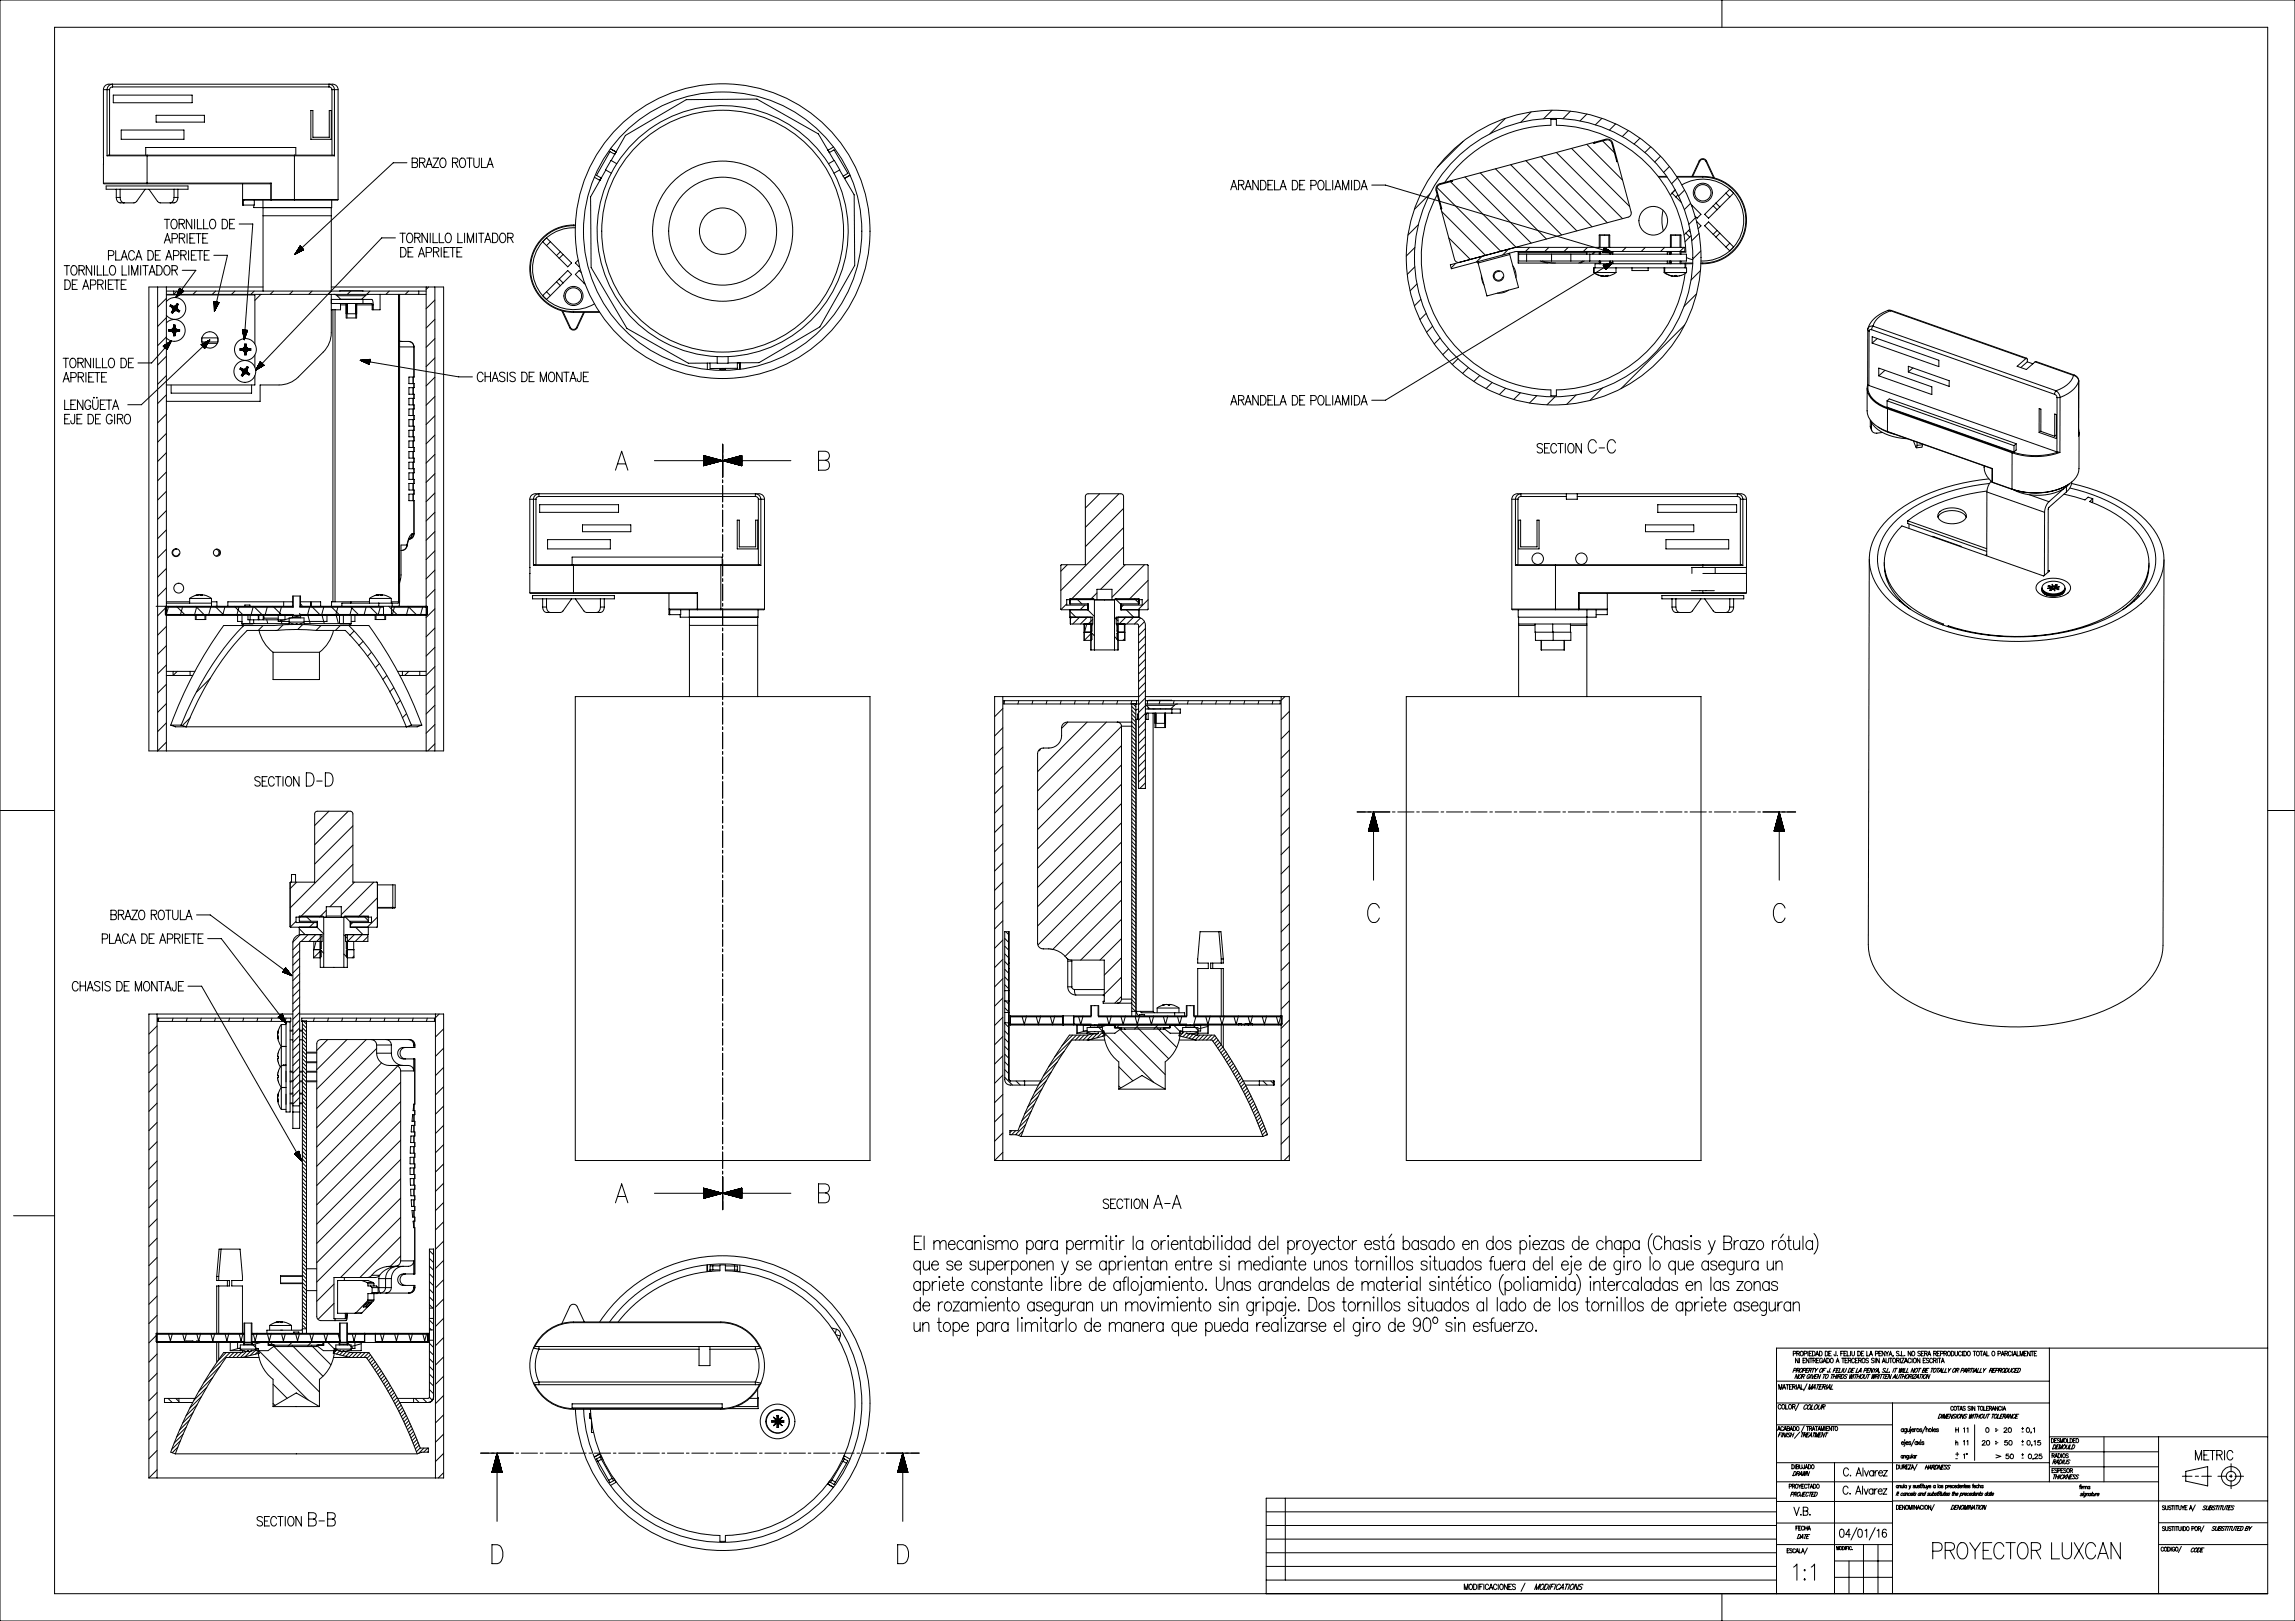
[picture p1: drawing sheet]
<svg xmlns="http://www.w3.org/2000/svg" width="841mm" height="594mm" viewBox="0 0 841 594" stroke-linecap="round" stroke-linejoin="round" font-family="sans-serif">
<g fill="none" stroke="#000" stroke-width=".37">
<path d="M0 0h841v594h-841zM20 10h811v574h-811zM631 0v10M37.9 32.8h1.3M37.9 32.8v34.3M39.2 32.8h.9M39.2 32.8v24.3M40.1 32.8v24M41.2 30.8a2.53 2.53 0 0 0-3.3 2M41.2 31.8l-.7 .3-.4 .7M41.2 30.8a2.01 2.01 0 0 0-2 2M41.2 30.8v1"/>
<path d="M41.2 31.8h79.3M41.2 30.8h79.3M41.5 34.8h28.9v2.8h-28.9zM120.5 30.8a2.53 2.53 0 0 1 3.4 2M120.5 31.8l.7 .2 .4 .8M120.5 30.8a2.01 2.01 0 0 1 2.1 2M120.5 30.8v1M121.6 32.8h1M121.6 32.8v24M122.6 32.8h1.3M122.6 32.8v24.3M123.9 32.8v40.3"/>
<path d="M37.9 57.8h.1M39.2 57.1h14.7M44.4 47.6h23v3.4h-23zM53.4 56.8v-2.8h55v2.8M53.9 56.8h-14.2l-.5 .3M53.9 56.8v.3M53.9 56.8h54M53.9 57.1h54M53.9 57.1v10M57.2 42.2h17.7v2.5h-17.7zM107.9 56.8h14.1l.6 .3M107.9 56.8v.3"/>
<path d="M107.9 57.1h14.7M107.9 57.1v16M113.9 40.5h.8v9.8h6v-9.8h.7v10.5h-7.5zM149.1 59.6h-5l-36 33.6M151 59.6h1.3a.93 .93 0 0 1 .8 .9 .93 .93 0 0 1-.8 .9h-1.3v-3.5h1.3l.6 .4v.9l-.6 .4M153.7 59.6l1.7-.2 .3-.5-.1-.6-.6-.4h-1.3v3.5M154.7 59.6l1 1.8M158.7 57.9h2l-2 3.5h2M161.7 58.1l.3-.2a1.85 1.85 0 0 1 1.5 1.4 1.85 1.85 0 0 1-.6 1.9l-.3 .2a1.85 1.85 0 0 1-1.5-1.4 1.85 1.85 0 0 1 .6-1.9zM165.8 59.6l1.7-.2 .3-.5-.1-.6-.6-.4h-1.3v3.5M166.8 59.6l1 1.8M168.9 58.1l.3-.2a1.85 1.85 0 0 1 1.5 1.4 1.85 1.85 0 0 1-.7 1.9l-.2 .2a1.85 1.85 0 0 1-1.6-1.4 1.85 1.85 0 0 1 .7-1.9z"/>
<path d="M171.1 57.9h2M172.1 57.9v3.5M173.6 57.9v2.5a.99 .99 0 0 0 1 1 .99 .99 0 0 0 1-1v-2.5M176.5 57.9v3.5h1.7M223.7 54.5l2 1.2-.4 .8-1.8-.9-4.9 8.7 1.7 .9-.5 .9-2-1.2M224 58.8l5.2-9.2 22.3-13.1 25.9-.2 22.5 12.8 5.7 9.7M226 60a46 46 0 0 1 77.6 0M226 60l-2 3.5M226 60l-2.1-1.2-2 3.4 2.1 1.3M303.6 60l2 3.5M303.6 60l2.1-1.2 2 3.4-2.1 1.3M303.9 55.9l1.7-1 5.1 8.6-1.7 1"/>
<path d="M305.4 53.9l-2 1.1 .5 .9M536.2 51.8l-9.5 9.5M551.7 43.4l-5.7 5.7M559.2 58.9l24.2 24.2M561.1 41l-3.9 3.8M564.7 57.4l24.3 24.2M568.8 40.4l-3.2 3.1M570.3 55.9l24.3 24.2M575.5 40.7l-2.8 2.8M575.9 54.4l21.3 21.3M581.5 52.9l13.1 13.1M581.5 41.8l-2.5 2.5"/>
<path d="M584 52.2l.1 .3 4.9-1.3 1.2 .5 .5 .8 1.8 6.8 .3-.1M584 52.2l-51.8 13.9M584.4 52.1l4.6-1.2 1 .3 .7 .7 7 25.8a1.5 1.5 0 0 1-1 1.9l-65.2 17.4 .4 1.5 23.7-6.3 61.8-.1v-1.5l-62.7 .2M584.4 52.1l-.4 .1M584.4 52.1l.1 .3M587 43.4l-2.4 2.3M587.3 51.6l4.3 4.3M592 45.4l-2.2 2.3M596.7 47.8l-2.2 2.2M601 50.6l-2.2 2.2M604.9 53.8l-2.1 2.1M608.5 57.2l-2.1 2.1"/>
<path d="M622.6 59a1.5 1.5 0 0 1 1.4-.9 1.5 1.5 0 0 1 1.4 .9M622.6 59l.3 .1M622.6 59l-2.6 5.6M622.9 59.1l-2.6 5.5M622.9 59.1a1.25 1.25 0 0 1 1.1-.7 1.25 1.25 0 0 1 1.1 .7M625.1 59.1l2.8 6M625.4 59l-.3 .1M625.4 59l2.9 6.2M37.9 67.1l.2 .2h15.8M37.9 60h.1M37.9 67.1h16M42.6 69.3h-3.7v-1.2h30v1.2h-3.7"/>
<path d="M42.6 69.3h1.4M42.6 69.3v3M42.6 72.3h1.4M44 69.3h19.8M44 72.3a1.79 1.79 0 0 0 1.4 2M44 69.3v3M53.2 69.3l-3.6 4.9-5.6 .1a1.79 1.79 0 0 1-1.4-2M53.9 67.1v.2M53.9 67.1h45.5M54.6 69.3l3.6 4.9 5.6 .1a1.79 1.79 0 0 0 1.4-2M63.8 69.3h1.4M63.8 72.3a1.79 1.79 0 0 1-1.4 2"/>
<path d="M63.8 69.3v3M63.8 72.3h1.4M65.2 69.3v3M88.9 67.3v7.8h.3M89.2 73.1l.2 .2h10M89.2 73.1h10.1M89.2 73.1v2M93 75.1v1h28.4v3M93.2 73.3v1.8h-4M96.4 73.3v2.8M96.4 76.1v3M96.4 79.1v27.6"/>
<path d="M96.4 79.1h25M99.3 67.2l-45.4 .1M99.3 73.1h.1M99.3 73.1l.1 .2M99.3 67.2v5.9M99.4 73.1v.2M99.4 73.3h8.5M99.4 67.1l-.1 .1M99.4 67.1v6M99.4 73.1h8.5M107.9 73.1v.2M107.9 73.1h16"/>
<path d="M121.4 79.1v27.6l-1.2 1.2M121.5 73.3v2.8h-25.1M123.9 73.1l-.3 .2h-15.7M156.1 61.4l1.2-3.5 1.1 3.5M156.6 60.2h1.4M178.5 61.4l1.1-3.5 1.1 3.5M178.9 60.2h1.4M220.3 65.2l-.5 .9M222 62.3l-5.6 9.8 .2 25.9 13.1 22.3 22.6 12.8 10.5-.1M224 63.5a46 46 0 0 0 38.8 67.2M305.6 63.5a46 46 0 0 1-38.8 67.2M307.7 62.3l5.3 9.1 .2 25.9-12.8 22.5-22.3 13.1-11.3 .1"/>
<path d="M311.5 64.2l-2 1.2M451 69.6l1.1-3.5 1.2 3.5M451.4 68.4h1.5M453.9 67.7l1.7-.1 .2-.5-.1-.7-.6-.3h-1.2v3.5M454.8 67.7l1 1.9M456.2 69.6l1.2-3.5 1.1 3.5M456.7 68.4h1.4M461.1 66.1v3.5l-2-3.5v3.5M461.9 66.1a1.86 1.86 0 0 1 2 1.1 1.86 1.86 0 0 1-.6 2.2l-1.4 .2zM464.6 67.7h1.2M466.5 66.1h-1.9v3.5h1.9M467.1 66.1v3.5h1.7"/>
<path d="M469.1 69.6l1.1-3.5 1.1 3.5M469.5 68.4h1.4M473.6 66.1a1.86 1.86 0 0 1 2 1.1 1.86 1.86 0 0 1-.6 2.2l-1.4 .2zM476.3 67.7h1.1M478.1 66.1h-1.8v3.5h1.8M480.4 67.9h1.2a.93 .93 0 0 0 .8-.9 .93 .93 0 0 0-.8-.9h-1.2v3.5M483.5 66.3l.3-.2a1.85 1.85 0 0 1 1.5 1.4 1.85 1.85 0 0 1-.7 1.9l-.3 .2a1.85 1.85 0 0 1-1.5-1.4 1.85 1.85 0 0 1 .7-1.9zM485.9 66.1v3.5h1.7M488.4 66.1v3.5M489.1 69.6l1.2-3.5 1.1 3.5M489.6 68.4h1.4M492 69.6v-3.5l1.1 3.5 1.1-3.5v3.5"/>
<path d="M495.3 66.1v3.5M496.3 66.1a1.86 1.86 0 0 1 2 1.1 1.86 1.86 0 0 1-.6 2.2l-1.4 .2zM498.7 69.6l1.2-3.5 1.1 3.5M499.2 68.4h1.4M502.7 67.8h5l83.3 24.8M524 71l-5.7 5.7M526.6 68.7l23.3 23.4M526.7 71.3a48.5 48.5 0 0 0 41.6 71.6v2.1h2v-2.1a48.5 48.5 0 0 0 47.2-42.6M528.3 77.5l16.1 16.1M529.4 66.8a48.5 48.5 0 0 1 38.9-20.9v-2.2h2v2.2a48.5 48.5 0 0 1 47.5 46.5h-1.8M531.5 66.6l24 24M531.7 66.2l-4.5 1.3-.8 .7-.2 1 6.8 25.9a1.5 1.5 0 0 0 1.9 1"/>
<path d="M531.7 66.2l.1 .3M532.2 66.1v.3l-4.9 1.4-.8 1v.9l1.8 6.7-.3 .1M532.2 66.1l-.5 .1M536.9 64.8l24.2 24.3M542.4 63.3l24.3 24.3M548 61.9l24.3 24.2M553.6 60.4l24.2 24.2M607.6 64.6h3.2M607.8 64.9h3.1M609.4 77.1a15 15 0 0 0 .1 7.5M611.8 61l-2.2 2.2M612.7 70.8l1.4 1.4"/>
<path d="M612.7 70.8l-.6 .7M613.9 69.6l-1.2 1.2M614.1 72.2l2.1 2M614.4 64.6h9.6M614.6 64.9h9.4M614.7 65.1l-2.1 2.2M614.9 71.4l-.8 .8M616.3 67.8a15 15 0 0 1 17.6 1.6M617.3 69.6l-2.2 2.3M619.5 74.5l-2.3 2.3M619.7 74.9l.5 .5M620.2 75.4l3.1 3.1-1.4 1.5-.7-.8"/>
<path d="M620.2 75.4l-.2 .2M621.3 79.8l-2.4 2.4M624 64.6a16 16 0 0 1 16 16 16 16 0 0 1-16 16M624 64.9a15.7 15.7 0 0 1 15.7 15.7 15.7 15.7 0 0 1-15.7 15.8M624 64.6v.3M627.8 75.4l-3.1 3.1 1.4 1.5 3.1-3.2M627.8 75.4l1.4 1.4M628.8 74.4l-1 1M628.8 74.4l1.4 1.4M630.2 75.8l-1 1M632.5 70.8l-3.7 3.6M632.5 70.8l1.4 1.4"/>
<path d="M633.9 69.4l1.4 1.4M633.9 69.4l-1.4 1.4M633.9 72.2l-3.7 3.6M635.3 70.8a15 15 0 0 1 0 19.7M635.3 70.8l-1.4 1.4M23.5 97.3h2M24.5 97.3v3.5M26.5 97.5l.3-.2a1.85 1.85 0 0 1 1.5 1.4 1.85 1.85 0 0 1-.6 1.9l-.3 .2a1.85 1.85 0 0 1-1.5-1.4 1.85 1.85 0 0 1 .6-1.9zM28.9 99l1.7-.2 .3-.5-.1-.6-.6-.4h-1.3v3.5M29.9 99l1 1.8M33.6 97.3v3.5l-2-3.5v3.5M34.6 97.3v3.5"/>
<path d="M35.7 97.3v3.5h1.7M37.9 97.3v3.5h1.7M39.7 93.6h1.3a.93 .93 0 0 0 .8-.9 .93 .93 0 0 0-.8-.9h-1.3v3.5M40.7 97.5l.2-.2a1.85 1.85 0 0 1 1.6 1.4 1.85 1.85 0 0 1-.7 1.9l-.3 .2a1.85 1.85 0 0 1-1.5-1.4 1.85 1.85 0 0 1 .7-1.9zM42.4 91.8v3.5h1.7M44.4 95.3l1.1-3.5 1.2 3.5M44.7 97.3v3.5h1.7M44.8 94.1h1.5M47.2 97.3v3.5M49.3 92.7a1.09 1.09 0 0 0-1.4-.9 1.09 1.09 0 0 0-.8 1.4v.8a1.09 1.09 0 0 0 .8 1.3 1.09 1.09 0 0 0 1.4-.8M49.7 95.3l1.1-3.5 1.2 3.5M50.1 94.1h1.5"/>
<path d="M51.5 97.3v3.5M52.3 97.3h2M53.3 97.3v3.5M54.2 91.8a1.86 1.86 0 0 1 2 1.1 1.86 1.86 0 0 1-.6 2.2l-1.4 .2zM55 99.6h1.5M56.9 93.5h1.2M57.5 97.3a1.86 1.86 0 0 1 1.9 1.1 1.86 1.86 0 0 1-.5 2.2l-1.4 .2zM58.8 91.8h-1.9v3.5h1.9M60.2 80.4h2M60.2 89.1l1.1-3.5 1.2 3.5M60.6 97.5l.3-.2a1.85 1.85 0 0 1 1.5 1.4 1.85 1.85 0 0 1-.7 1.9l-.2 .2a1.85 1.85 0 0 1-1.6-1.4 1.85 1.85 0 0 1 .7-1.9zM60.6 87.9h1.4"/>
<path d="M60.7 95.3l1.2-3.5 1.1 3.5M61.2 94.1h1.4M61.2 80.4v3.4M63 99l1.7-.2 .3-.5-.1-.6-.6-.4h-1.3v3.5M63 87.4h1.3a.93 .93 0 0 0 .8-.9 .93 .93 0 0 0-.8-.9h-1.3v3.5M63.2 80.5l.3-.1a1.85 1.85 0 0 1 1.5 1.3 1.85 1.85 0 0 1-.7 2l-.2 .1a1.85 1.85 0 0 1-1.6-1.3 1.85 1.85 0 0 1 .7-2zM63.6 93.6h1.3a.93 .93 0 0 0 .7-.9 .93 .93 0 0 0-.7-.9h-1.3v3.5M64 99l1 1.8M65.6 82l1.7-.1 .3-.5-.1-.7-.6-.3h-1.3v3.4M65.7 87.3l1.7-.2 .3-.5-.1-.7-.6-.3h-1.3v3.5M66.3 93.5l1.7-.2 .2-.5-.1-.6-.6-.4h-1.2v3.5M66.6 82l1 1.8"/>
<path d="M66.7 87.3l1 1.8M66.8 99.1h5l-7.3 9.9M67.2 93.5l1 1.8M68.6 85.6v3.5M69.1 91.8v3.5M69.6 87.3h1.1M70.1 93.5h1.2M70.3 80.4v3.4l-2-3.4v3.4M71.3 80.4v3.4M71.4 85.6h-1.8v3.5h1.8M71.7 85.6h2M72 91.8h-1.9v3.5h1.9"/>
<path d="M72.3 91.8h2M72.3 80.4v3.4h1.7M72.7 85.6v3.5M73.3 91.8v3.5M74.3 87.3h1.1M74.6 80.4v3.4h1.7M74.9 93.5h1.1M76.2 85.6h-1.9v3.5h1.9M76.7 91.8h-1.8v3.5h1.8M77.3 80.5l.3-.1a1.85 1.85 0 0 1 1.5 1.3 1.85 1.85 0 0 1-.6 2l-.3 .1a1.85 1.85 0 0 1-1.5-1.3 1.85 1.85 0 0 1 .6-2zM78.4 93.6h5l-4.8 20.5M81.4 80.4a1.86 1.86 0 0 1 2 1.1 1.86 1.86 0 0 1-.6 2.2l-1.4 .1z"/>
<path d="M84.1 82h1.2M86 80.4h-1.9v3.4h1.9M87.6 82.1h5l-3.1 42.4M108.7 92.8l2.1-1.8-2.2 1.9M109 91.7l1.3-1.2-1.5 1.5M110 90.2h-.1M110.1 90.2l-.4 .3M110.1 90.3l-.5 .4M110.1 90.3l-.7 .7M110.2 90.4l-1 1M110.4 90.6l-1.7 1.6M110.5 90.7l-2 1.8"/>
<path d="M110.5 90.7l-2.2 2.2M110.7 90.9l-2.5 2.2M110.8 91l-1.7 1.7M110.9 91.1l-1.5 1.4M111 91.2l-1.2 1.1M111 91.3l-.9 .8M111.1 91.3l-.8 .7M111.2 91.4l-.5 .4M111.2 91.5l-.2 .1M111.3 91.5l-3.2 1.7M111.3 91.5l-1.3-1.4-1.9 3.1M144.9 87.2h-5l-46.3 48.5"/>
<path d="M146.5 85.4h2M146.8 90.7a1.86 1.86 0 0 1 2 1.1 1.86 1.86 0 0 1-.6 2.2l-1.4 .2zM147.5 85.4v3.5M149.5 92.4h1.2M149.6 85.6l.2-.2a1.85 1.85 0 0 1 1.6 1.4 1.85 1.85 0 0 1-.7 2l-.3 .1a1.85 1.85 0 0 1-1.5-1.4 1.85 1.85 0 0 1 .7-1.9zM151.4 90.7h-1.9v3.5h1.9M152 87.1l1.7-.2 .3-.5-.2-.6-.5-.4h-1.3v3.5M153 87.1l1 1.8M153.3 94.2l1.2-3.5 1.1 3.5M153.8 93h1.4M156.2 92.5h1.3a.93 .93 0 0 0 .7-.9 .93 .93 0 0 0-.7-.9h-1.3v3.5M156.6 85.4v3.5l-2-3.5v3.5"/>
<path d="M157.7 85.4v3.5M158.7 85.4v3.5h1.7M158.8 92.4l1.8-.2 .2-.5-.1-.7-.6-.3h-1.3v3.5M159.8 92.4l1 1.8M161 85.4v3.5h1.7M161.7 90.7v3.5M162.7 92.4h1.2M163.7 85.6l.3-.2a1.85 1.85 0 0 1 1.5 1.4 1.85 1.85 0 0 1-.7 2l-.3 .1a1.85 1.85 0 0 1-1.5-1.4 1.85 1.85 0 0 1 .7-1.9zM164.6 90.7h-1.9v3.5h1.9M164.9 90.7h2M165.9 90.7v3.5M167.4 92.4h1.2"/>
<path d="M167.8 85.4v3.5h1.7M169.3 90.7h-1.9v3.5h1.9M170.2 85.4v3.5M171.3 88.9v-3.5l1.1 3.5 1.1-3.5v3.5M174.6 85.4v3.5M175.3 85.4h2M176.3 85.4v3.5M177.6 88.9l1.2-3.5 1.1 3.5M178.1 87.8h1.4M180.5 85.4a1.86 1.86 0 0 1 2 1.1 1.86 1.86 0 0 1-.6 2.3l-1.4 .1zM183.6 85.6l.3-.2a1.85 1.85 0 0 1 1.5 1.4 1.85 1.85 0 0 1-.6 2l-.3 .1a1.85 1.85 0 0 1-1.5-1.4 1.85 1.85 0 0 1 .6-1.9zM186.1 87.1l1.7-.2 .2-.5-.1-.6-.6-.4h-1.2v3.5"/>
<path d="M187.1 87.1l.9 1.8M198.9 88.6a15 15 0 0 0 0 19.7M198.9 88.6l1.4 1.4M200.3 87.2l1.4 1.4M200.3 87.2l-1.4 1.4M200.3 90l3.6 3.7M201.7 88.6l3.6 3.6M201.7 88.6l-1.4 1.4M203.9 93.7l1 1M205.3 92.2l1 1M205.3 92.2l-1.4 1.5M206.3 93.2l3.2 3.2-1.5 1.4-3.1-3.1"/>
<path d="M206.3 93.2l-1.4 1.5M210.1 82.5a16 16 0 0 0-16 16 16 16 0 0 0 16 16M210.1 82.7a15.7 15.7 0 0 0-15.7 15.8 15.7 15.7 0 0 0 15.7 15.7M210.1 82.5v.2M210.1 82.5h.8M210.1 82.7h.8M210.8 83.5a15 15 0 0 0-10.5 3.7M211.9 95.3l-1.1 1.1 1.4 1.4 .2-.2M213 99.9l-.8-.8-1.4 1.5 3.2 3.1M518.4 97.8l-2.7 2.8M518.5 90.7l-3.2 3.1M519.8 82.3l-3.8 3.8"/>
<path d="M530.9 87.2l7.9 7.9M533.4 96.5l-1.6 1.7M541.5 95.9l.1 .5M543.1 93.9l-2.1 2.1M549.5 99.5a1.61 1.61 0 0 0-1.9 1.2 1.61 1.61 0 0 0 1.1 2 1.61 1.61 0 0 0 2-1.2M552.8 91.3l-2.2 2.1M553.1 92.8l.1 .5M553.2 93.3l3.3 12-11.6 3.2-3.3-12.1M553.2 93.3l-11.6 3.1M554.3 97.3a6.4 6.4 0 0 1 1.2 4.5M556.5 92.6v.5M556.5 93.1v2.5h2.9"/>
<path d="M556.5 93.1h2.9M556.5 92.4v.2M556.5 92.6h25M559.4 95.6h9.2M559.4 93.1h9.2M559.4 93.1v2.5M560.5 90.6l-1.5 1.5M564.4 95.6l2.8 .8M565.2 95.6l2 .5 2.8 .3M567.6 90.6l-1.5 1.5M568.6 95.6h7M568.6 93.1h7"/>
<path d="M568.6 93.1v2.5M574.7 90.6l-1.5 1.5M575.6 93.1h42.4v2.5h-42.4M575.6 93.1v2.5M580 95.6l-1.5 .8M580.5 95.6l-1.4 .8M581.5 92.6v.5M581.5 92.4v.2M581.7 90.6l-1.5 1.5M582.6 93.1v2.5M584 99.9l2 1M584 99.9h.2"/>
<path d="M584.1 92.4l-.7 .7M584.2 98.1h-.2v1.8M584.2 99.9l1.4 .8 1.7 .5M584.2 98.1h.3M584.2 99.9h8M584.2 98.1v1.8M584.5 92.4l-.8 .7M584.5 98.1v-1.5h33v1.5M584.5 98.1h33M586 86.1h3.9M586 86.1v4.5M586 92.1v1"/>
<path d="M586 95.6v1M586 92.4h-29.7v4h29.7M586.3 92.1v1M586.3 95.6v1M586.3 86.1v4.5M586.6 92.1v1M586.6 95.6v1M587.4 92.5l3.6 .1M587.4 92.5l.2 .1M587.4 92.4l.6 .2M587.5 92.2l1.5 .4M587.5 92.1l1.9 .5"/>
<path d="M587.5 92l2.3 .6M587.6 91.9l2.6 .7M587.6 91.8l2.8 .8M587.6 91.7l3.2 .9M587.7 91.5l2.9 .9M587.7 91.5l2.6 .7M587.8 91.2l1.7 .5M587.8 97.1l-.3 .1M587.8 91.1l1.3 .4M587.8 91l1 .3M587.9 90.8h.1M587.9 90.7l3.1 1.9"/>
<path d="M587.9 90.7l-.5 1.8M588.2 97l-.6 .3M588.3 91l-.4-.1 .6 .2M588.4 92.6l-1-.3 1.2 .3M588.5 96.9l-.9 .5M588.5 98.7h.1M588.7 96.8l-1 .6M588.8 90.6l-1.5 1.5M588.8 98.4l-.4 .3M588.9 98.3l-.5 .3M589.1 96.7l-1.4 .8M589.5 96.6l-1.7 1"/>
<path d="M589.5 97.7l-1.2 .8 .9-.5M589.6 86.1v4.5M589.8 97.4l-1.5 1M589.8 92.1v1M589.8 95.6v1M589.8 91.9l-2.1-.6 2.3 .7M589.9 96.5l-2.1 1.2M589.9 86.1v4.5M590 97.1l-1.8 1.2M590.1 96.4h.9M590.1 92.4h.9M590.1 92.1v1"/>
<path d="M590.1 95.6v1M590.2 96.4l-2.3 1.4M590.4 96.3l-2.5 1.5M590.4 96.7l-2.3 1.5 2.1-1.2M590.7 96.4l-2.6 1.7M591 92.1v1M591 95.6v1M591 96.1l-83.3 50.6h-5M591 96.1l-3.5 1.1M591 96.1l-2.5 2.7-1-1.6M591 96.1l-3 1.9M592.2 99.9l-1.5 .8-1.7 .5"/>
<path d="M592.2 98.1v1.8M595.9 90.6l-1.5 1.5M598 98.1v1h5.9v-1M602.9 90.6l-1.5 1.5M609.8 99.9l1.5 .8 1.6 .5M609.8 99.9h.2M609.8 98.1v1.8M610 90.6l-1.5 1.5M610 99.9l2.1 1M610 99.9h8M610 98.1v1.8M611 96.4h.9"/>
<path d="M611 92.4h.9M611 92.1v1M611 95.6v1M611.9 92.1v1M611.9 95.6v1M612.1 86.1h3.9M612.1 86.1v4.5M612.1 92.1v1M612.1 95.6v1M612.2 92.1v1M612.2 95.6v1M612.4 86.1v4.5"/>
<path d="M612.4 92.1v1M612.4 95.6v1M615.6 86.1v4.5M615.6 92.1v1M615.6 95.6v1M616 96.4h4.3M616 86.1v4.5M616 92.1v1M616 95.6v1M617.1 90.6l-1.5 1.5M617.5 98.1h.5v1.8M617.8 96.6h2.5"/>
<path d="M617.8 85.5l-.7 .6M617.8 85.5l1.4 1.4M617.8 96.4l-.1 1.7M618 94.4l2.3 .8M618 99.9l-2 1M618.8 84.5l-1 1M618.8 84.5l.7 .7M619.2 86.9l-1.7 1.7M619.3 84l-.5 .5M619.7 86.4l-.5 .5M621.8 81.5l.1-.2 1.4 1.4-1 1.1M622.6 85.6l-2.6 2.6"/>
<path d="M623.1 99.2l-3.4 3.4M623.3 92l-3 2.9M623.3 96.6h.7M623.3 96.4h.7M624 96.4v.2M627.8 85.9l1 1M628.8 86.9l3.7 3.6M629.2 84.5l1 1M629.2 84.5l-3.1-3.2-1.4 1.4 3.1 3.2M629.2 84.5l-1.4 1.4M630.2 85.5l3.7 3.6M630.2 85.5l-1.4 1.4"/>
<path d="M632.5 90.5l1.4 1.4M633.9 91.9a15 15 0 0 1-10.6 3.7M633.9 89.1l1.4 1.4M633.9 89.1l-1.4 1.4M635.3 90.5l-1.4 1.4M23.8 102.6a1.86 1.86 0 0 1 2 1.1 1.86 1.86 0 0 1-.6 2.2l-1.4 .2zM26.5 104.2h1.1M28.3 102.6h-1.8v3.5h1.8M30.3 106.1l1.1-3.5 1.2 3.5M30.7 104.9h1.5M33.2 104.4h1.2a.93 .93 0 0 0 .8-.9 .93 .93 0 0 0-.8-.9h-1.2v3.5M35.8 104.2l1.7-.1 .3-.5-.1-.7-.6-.3h-1.3v3.5"/>
<path d="M36.8 104.2l1 1.9M38.7 102.6v3.5M39.7 104.2h1.1M41.5 102.6h-1.8v3.5h1.8M41.8 102.6h2M42.8 102.6v3.5M44.4 104.2h1.2M46.3 102.6h-1.9v3.5h1.9M48.2 100.8v-3.5l1.2 3.5 1.1-3.5v3.5M54.6 100.8l1.1-3.5 1.2 3.5M57.8 105.2h-3.2v170h3.2M57.8 105.2h3.2"/>
<path d="M57.8 105.2v170M61 105.2h35.4M61 105.2v170M61 116.4l-3.2 3.2M61 109.3l-3.2 3.2M61 110.5a4 4 0 0 1 5.8-.4 4 4 0 0 1 0 5.9 4 4 0 0 1-5.8-.5M61 106.7h2.7M61 107.9h2.7M61 118.3a4 4 0 0 1 5.7-.1 4 4 0 0 1 0 5.7 4 4 0 0 1-5.7-.1M61 108.1h32.4v18M62.3 112.2l.5 .3M62.3 112.2l1.4 .6"/>
<path d="M62.6 111.7l.5 .4M62.6 111.7l-.3 .5M62.6 111.7l1.1 1M62.8 114.5l.4 .3M62.8 112.5l.5 .7M62.8 112.5l1 .4M63.1 112.1l.8 .1M63.1 112.1l.8 .7M63.1 114l-.3 .5M63.3 113.2l-.2 .8M63.6 114.3l-.4 .5M63.6 119.8l-.3 .7"/>
<path d="M63.6 119.8l.2 1M63.6 119.1v.7M63.6 119.1h.5M63.6 119.1l.2 1.5M63.7 106.7h89.8M63.7 106.7v1.2M63.7 107.9h89.8M63.7 112.8l.1 .1M63.7 112.7l.2 .1M63.7 112.7v.1M63.8 113.4h.1M63.8 113.4l-1 1.1"/>
<path d="M63.8 112.9l.1 .2M63.9 113.2l-.1 .2M63.9 113.2l-.8 .8M63.9 112.8h.1M63.9 113.4l-.7 1.4M63.9 113.1l-.6 .1M63.9 113.1v.1M63.9 112.2l.1 .6M64 113.3l-.4 1M64 113.3l-.1 .1M64.1 119.1v.7M64.1 119.1l-.2 1.5"/>
<path d="M64.1 113.2l.1 .6M64.1 113.2h.2M64.1 113.2l-.1 .1M64.1 119.8l.3 .7M64.1 119.8l-.2 1M64.2 112.8h-.2M64.2 113.8l.8 .2M64.2 113.8l-.6 .5M64.3 113v.1M64.3 112.6l-.1 .2M64.3 112.6l.1 .1M64.3 113.2l.1 .1"/>
<path d="M64.3 113.2l.7 .8M64.3 112.8v.2M64.3 113.1l.2 .1M64.3 113.1l1 .4M64.4 112.7l-.1 .1M64.4 113.3l1.2 1M64.5 113.2l1.4 .7M64.5 113.2l-.1 .1M64.6 111.8l-.7 .4M64.6 111.8l-.4 1M64.9 106.7l-1.2 1.2M64.9 112.9l.4 .6"/>
<path d="M64.9 112.9l-.6 .1M65 111.2l-.4 .6M65 111.2l.4 .3M65 111.2l-.7 1.4M65 112.1l-.1 .8M65 112.1l-.7 .7M65 114l.6 .3M65.3 113.5l.6 .4M65.4 111.5l-.4 .6M65.4 111.5l-1 1.2M65.8 105.6l1.5 1.2M65.8 105.6l-1.3 3.4"/>
<path d="M65.8 105.7h-.1M65.8 105.7l-.1 .2M65.9 113.9l-.3 .4M65.9 105.7l-.4 .6M66 105.8l-.6 .8M66.1 105.9l-.9 1.1M66.2 105.9l-1.1 1.5M66.2 106l-1.2 1.7M66.3 106l-1.4 1.9M66.4 106.1l-1.7 2.2M66.4 106.1l-1.8 2.6M66.6 106.3l-2 2.6"/>
<path d="M66.7 106.3l-1.8 2.4M66.7 106.3l-1.6 2.2M66.8 106.4l-1.4 1.9M66.9 106.5l-1.2 1.5M67 106.5l-1 1.3M67 106.6l-.7 .9M67.1 106.6l-.6 .8M67.2 106.7l-.4 .5M67.3 106.7l-.2 .2M67.3 106.8l-2.8 2.2M71.9 106.7l-1.2 1.2M78.4 110.5l.1 .4"/>
<path d="M78.5 113.1l.6-2.5-.6 2.9M78.6 110.5l-.1 .8M78.8 110.5l-.3 1.2M78.8 110.5l-.3 1.6M78.9 110.6l-.4 1.7M79 110.6l-.5 2.1M79 106.7l-1.2 1.2M79.3 110.6l-.7 3.3M79.4 110.7l-.7 3.2M79.5 110.7l-.7 2.8M79.7 110.7l-.7 2.5M79.7 110.7l-.5 2.2"/>
<path d="M79.8 110.8l-.4 1.7M79.9 110.8l-.4 1.5M80 110.8l-.3 1.2M80.1 110.8l-.2 .8M80.2 110.9l-.2 .4M80.2 110.9v.1M80.3 110.9l-1.7 3.2M80.3 110.9l-1.9-.5 .2 3.7M86.1 106.7l-1.2 1.2M93.1 106.7l-1.2 1.2M95.6 107.9l-2.2 2.2M100.2 106.7l-1.2 1.2"/>
<path d="M107.3 106.7l-1.2 1.2M114.4 106.7l-1.2 1.2M121.4 105.2h34.8M121.4 107.9v14a10 10 0 0 1-2.9 7.1l-9.2 9.1a10 10 0 0 1-7 3h-7v6h-34.3M121.4 113.5h.6M121.4 111.2h14.8l.2 .5M121.4 109.7h14.8l.5 1.3 .1 2.5M122 113.5h.8M122 113.5v107M122.3 107.9l1.2 .5M122.8 113.5v107M123.5 108.4l1.3 1.3h7.7l1.3-1.3"/>
<path d="M123.5 108.4h10.3M124.6 106.7h8.4M124.7 111.2l.1 .5M124.8 111.7v1.8h-2M124.8 111.7h2.1M126.8 109.7h.1M126.9 115h3.8M126.9 111.2v5.3h3.8v-5.3M127.2 111.2v5.3M128.5 106.7l-1.2 1.2M130.4 111.2v5.3M130.7 111.7h5.7"/>
<path d="M130.8 109.7h-.1M133 109.7v1.5M135 107.9l-1.2 .5M135.6 106.7l-1.2 1.2M139.3 107.9v5.6h-2.9v-1.8M142.6 106.7l-1.2 1.2M146 107.9v112.6M146.4 107.9v112.6l-.2 1.7M149.7 106.7l-1.2 1.2M153.5 106.7v1.2M153.5 107.9h2.7M153.5 106.7h2.7"/>
<path d="M156.2 105.2h3.2v170h-3.2M156.2 105.2v170M157.1 105.2l-.9 .9M159.4 105.2h3.2v170h-3.2M159.4 117l-3.2 3.2M159.4 109.9l-3.2 3.2M198.9 108.3l1.4 1.4M200.3 106.9l-1.4 1.4M200.3 106.9l1.4 1.4M200.3 109.7a15 15 0 0 0 17.5 1.6M201.7 108.3l-1.4 1.4M203.9 103.3l-3.6 3.6"/>
<path d="M203.9 103.3l1.4 1.4M204.9 102.3l-1 1M204.9 102.3l3.1-3.2 1.5 1.5-3.2 3.1M204.9 102.3l1.4 1.4M205.3 104.7l-3.6 3.6M205.9 113.9l2.9 6.2M206.2 114l2.8 6M206.3 103.7l-1 1M209 120a1.25 1.25 0 0 0 1.1 .7 1.25 1.25 0 0 0 1.2-.7M209 120l-.2 .1M210.1 114.2v.3M210.1 114.5h9.6"/>
<path d="M210.1 114.2h9.5M211.3 120l.2 .1M213.9 114.5l-2.6 5.5M214 103.7l.4 .5M214.1 114.5l-2.6 5.6M214.2 103.5l-.2 .2M519.3 104.1l-2.6 2.5M520.7 109.7l-2.4 2.4M522.6 114.8l-2.3 2.3M525 119.6l-2.2 2.1M542.9 100.9l.2 1.8 .7 1.7M552.8 106.3l-1.6 .8-2.5 .3"/>
<path d="M586 100.9l1.6 .3M586 100.9h.1M586.9 101.1h.5M586.9 101.1l-.5-.2 .8 .2M587 101l-.1 .1M588.2 101.2h.1M588.3 101.2h.1M588.5 101.2h.5h-.7M588.9 101l.1 .2M589.1 100.9l-1.9 .2M589.1 100.9h.4l-.4 .2M589.1 100.9v.2"/>
<path d="M589.1 101.1l-.1 .1M612 100.9l.6 .2M612.1 100.9l1.7 .2M612.1 100.9h.1M612.6 101.1l.4 .1M612.6 101.1h.1M613.8 101.2h.2M614 101.2h.1M614.3 101.1l-.8 .1M614.4 101.2h-.4M616 100.9l-2.2 .2M616 100.9h.1"/>
<path d="M617.4 119.1l-23.4 23.3M621.7 107.7l-4.6 4.6M686.4 119.5a1.43 1.43 0 0 0-1.9 .9M686.4 119.5l-.6 1.3M686.4 119.5l67 23.7M691.9 113.8h1.2M691.9 113.8a10.4 10.4 0 0 0-7.4 7M691.9 113.8l.9 .1M692.8 113.9a9.3 9.3 0 0 0-6.4 5.6M692.8 113.9l49.6 17.5M693.1 113.8l-.3 .1M693.1 113.8l49.6 17.5"/>
<path d="M23.1 131.3h2M23.1 140l1.2-3.5 1.1 3.5M23.6 138.8h1.4M24.1 131.3v3.4M26 138.3h1.3a.93 .93 0 0 0 .7-.9 .93 .93 0 0 0-.7-.9h-1.3v3.5M26.1 131.4l.3-.1a1.85 1.85 0 0 1 1.5 1.3 1.85 1.85 0 0 1-.6 2l-.3 .1a1.85 1.85 0 0 1-1.5-1.3 1.85 1.85 0 0 1 .6-2zM28.6 132.9l1.7-.1 .2-.5-.1-.7-.6-.3h-1.2v3.4M28.6 138.2l1.7-.2 .3-.5-.1-.6-.6-.4h-1.3v3.5M29.5 132.9l1 1.8M29.6 138.2l1 1.8M31.5 136.5v3.5M32.5 138.2h1.2"/>
<path d="M33.2 131.3v3.4l-2-3.4v3.4M34.2 131.3v3.4M34.4 136.5h-1.9v3.5h1.9M34.7 136.5h2M35.3 131.3v3.4h1.7M35.7 136.5v3.5M37.2 138.2h1.2M37.5 131.3v3.4h1.8M39.1 136.5h-1.9v3.5h1.9M40.3 131.4l.3-.1a1.85 1.85 0 0 1 1.5 1.3 1.85 1.85 0 0 1-.7 2l-.3 .1a1.85 1.85 0 0 1-1.5-1.3 1.85 1.85 0 0 1 .7-2zM44.4 131.3a1.86 1.86 0 0 1 1.9 1.1 1.86 1.86 0 0 1-.5 2.2l-1.4 .1zM47.1 132.9h1.1"/>
<path d="M48.9 131.3h-1.8v3.4h1.8M60.1 126.7l-.3 .1M60.4 126.5l-.5 .4M60.7 126.2l-.7 .8M61 137.6l-3.2 3.2M61 130.5l-3.2 3.2M61 123.5l-3.2 3.2M61.2 125.9l-1.1 1.1 .9-1M61.3 128l-.1 .1M61.3 127.8l-.1 .2M61.5 127.5l-.4 .5M61.5 125.7l-1.3 1.5"/>
<path d="M61.7 127.1l-.7 .8M61.9 125.5l-1.6 1.7M61.9 126.8l-1 1M61.9 121.3h.7M61.9 120.8v.5M61.9 120.8l1.5 .2M62.1 126.4l-1.2 1.4M62.1 126.2l-1.3 1.5M62.2 125.3l-1.8 2M62.3 125.9l-1.6 1.8M62.5 125.5l-1.8 2.1M62.5 125.1l-2.1 2.3"/>
<path d="M62.6 121.3l.7 .4M62.6 120.8h-.7M62.6 120.8l1 .2M62.7 125.2l-2.1 2.3M62.7 124.9l-2.2 2.5M62.9 124.8l-7.3 8.2h-5M62.9 124.8l-3.1 2 1.4 1.3M62.9 124.8l-1.7 3.3M63.3 121.7l.3 .7M63.3 120.5l-.7 .3M63.3 120.5l.4 .4M63.4 121.1h.2"/>
<path d="M63.4 121.1l-1.5 .2M63.4 121v.1M63.4 121h.2M63.6 121.1l.1 .1M63.6 121.1l-1 .2M63.6 122.4v.7M63.6 123.1h.5M63.7 121.2l.1 .2M63.7 121.2l-.4 .5M63.7 120.9l-.1 .1M63.8 120.6v.2M63.8 121.4v.1"/>
<path d="M63.8 121.5h.1M63.8 121.5l-.2 1.6M63.8 121.4l-.2 1M63.8 120.8l-.1 .1M63.8 120.6h.1M63.9 121.4l.2 1M63.9 120.6v.2M63.9 121.4v.1M63.9 121.5l.2 1.6M63.9 120.8l.1 .1M64 121.2l.4 .5M64 121.2l-.1 .2"/>
<path d="M64 120.9l.1 .1M64.1 122.4v.7M64.1 121.1h.2M64.1 121.1l1.1 .2M64.1 121.1l-.1 .1M64.1 121h.2M64.3 121.1l1.5 .2M64.3 121v.1M64.4 121.7l-.3 .7M64.4 120.5l.8 .3M64.4 120.5l-.4 .4M65.2 121.3l-.8 .4"/>
<path d="M65.2 120.8h.6M65.2 120.8l-1.1 .2M65.8 121.3h-.6M65.8 120.8v.5M65.8 120.8l-1.5 .2M73.7 126.3l1.3 1.4M73.9 124v1.1M73.9 123.8h5.9v1.5h-5.9zM74 126.2l-.3 .1M74 123.8a3 3 0 0 1 2.9-2.2 3 3 0 0 1 2.9 2.2M74 125.3a3 3 0 0 0 2.9 2.3 3 3 0 0 0 2.9-2.3M74.2 125.8h5.4"/>
<path d="M74.7 125.8l-.9 .6 .5-.4M74.8 125.7l-.9 .8M75 127.6h.1M75.2 125.5l-1.2 1.1M75.3 127.2l-.4 .4M75.4 127.1l-.5 .4M75.6 126.7l-.8 .8M75.8 126.4l-1.1 1M75.9 125.1l-1.8 1.6 1.4-1.4M76 126.1l-1.3 1.2M76.2 125.7l-1.6 1.6M76.2 124.9l-2 1.9"/>
<path d="M76.3 125.6l-1.7 1.6M76.4 124.8l-2.2 2.1M76.5 125.2l-2 1.9M76.7 124.9l-2.3 2.1M76.7 124.7l-2.4 2.2M76.9 124.6l-25.1 23.7h-5M76.9 124.6l-3.2 1.7M76.9 124.6l-1.9 3.1M79.8 124v1.1M87.9 135.2l.6 .4M87.9 135.2l1.4 .7M88 128.3h.6"/>
<path d="M88 127.8v.5M88 127.8l1.5 .2M88.2 134.8l.6 .4M88.2 134.8l-.3 .4M88.2 134.8l1.2 1M88.4 137.6l.4 .3M88.5 135.6l.4 .7M88.5 135.6l.9 .4M88.6 128.3l.8 .3M88.6 127.8h-.6M88.6 127.8l1.1 .2M88.8 135.2l.7 .1"/>
<path d="M88.8 135.2l.7 .7M88.8 137.1l-.4 .5M88.8 120.9l1.9 .2M88.8 120.9l.7 3.6M88.9 120.9v.3M88.9 136.3l-.1 .8M89 120.9l-.1 .5M89 120.9v.9M89.1 120.9v1.3M89.2 137.3l-.4 .6M89.3 121l-.2 1.6M89.3 135.9l.1 .1"/>
<path d="M89.4 128.6l.3 .8M89.4 127.5l-.8 .3M89.4 127.5l.4 .4M89.4 121l-.2 1.9M89.4 135.8l.1 .1M89.4 135.8l-.1 .1M89.4 136.4l-1 1.2M89.4 136.4l.1 .1M89.4 136l.1 .1M89.5 121l-.2 2.3M89.5 128.1h.2M89.5 128.1l-1.5 .2"/>
<path d="M89.5 128v.1M89.5 128h.2M89.5 136.3l-.1 .1M89.5 136.3l-.7 .8M89.5 121l-.2 2.5M89.5 135.9h.2M89.5 136.5l-.7 1.4M89.5 136.1l-.6 .2M89.5 136.1v.2M89.5 135.3l.2 .6M89.6 121l-.2 2.9M89.6 136.4l-.4 .9"/>
<path d="M89.6 136.4l-.1 .1M89.7 128.1l.1 .1M89.7 128.1l-1.1 .2M89.7 129.4v.6M89.7 126.8l-.3 .7M89.7 126.8l.2 1M89.7 130h.5M89.7 126.1v.7M89.7 126.1h.5M89.7 126.1l.2 1.5M89.7 121l-.2 3.3M89.8 136.3l.1 .6"/>
<path d="M89.8 136.3h.1M89.8 136.3l-.2 .1M89.8 123.7l.2-2.7-.4 3.1M89.8 128.2l.1 .1M89.8 128.2l-.4 .4M89.8 127.9l-.1 .1M89.8 135.8l-.1 .1M89.9 128.5h.1M89.9 128.5l-.2 1.5M89.9 127.6v.2M89.9 128.3v.2M89.9 128.3l-.2 1.1"/>
<path d="M89.9 127.8l-.1 .1M89.9 127.6h.1M89.9 136.9l.8 .1M89.9 136.9l-.7 .4M89.9 136.1l.1 .1M89.9 135.7l-.1 .1M89.9 135.7l.1 .1M89.9 136.3l.1 .1M89.9 136.3l.8 .7M89.9 135.9v.2M90 136.2l.1 .1M90 136.2l1 .4"/>
<path d="M90 128.3l.2 1.1M90 127.6v.2M90 128.3v.2M90 128.5l.2 1.5M90 127.8l.1 .1M90 135.8l-.1 .1M90 136.4l1.2 1M90.1 128.2l.4 .4M90.1 128.2l-.1 .1M90.1 127.9l.1 .1M90.1 121l-.3 2.6M90.1 136.3l1.4 .7"/>
<path d="M90.1 136.3l-.1 .1M90.2 121l-.2 2.2M90.2 126.1v.7M90.2 126.1l-.2 1.5M90.2 129.4v.6M90.2 126.8l.3 .7M90.2 126.8l-.2 1M90.2 134.9l-.7 .4M90.2 134.9l-.4 .9M90.2 128.1h.2M90.2 128.1l1 .2M90.2 128.1l-.1 .1"/>
<path d="M90.2 128h.2M90.2 121l-.1 1.8M90.4 121l-.2 1.4M90.4 128.1l1.5 .2M90.4 128v.1M90.4 121l-.1 1.1M90.5 121l-.1 .9M90.5 128.6l-.3 .8M90.5 127.5l.7 .3M90.5 127.5l-.4 .4M90.5 135.9l.5 .7M90.5 135.9l-.6 .2"/>
<path d="M90.6 121.1l-.1 .4M90.6 134.3l-.4 .6M90.6 134.3l.4 .3M90.6 134.3l-.7 1.4M90.6 135.2l-.1 .7M90.6 135.2l-.7 .7M90.7 137l.5 .4M90.7 121.1h.1M90.7 121.1l-1.2 3.4M91 136.6l.5 .4M91 134.6l-.4 .6M91 134.6l-1 1.2"/>
<path d="M91.2 128.3l-.7 .3M91.2 127.8h.7M91.2 127.8l-1 .2M91.5 137l-.3 .4M91.9 128.3h-.7M91.9 127.8v.5M91.9 127.8l-1.5 .2M93.4 130.1v4.4M93.4 137.7v3.4h-32.4M95.4 132.5l1.3 1.3M95.4 132.5l-1.8 3.2M95.4 132.6h-.1"/>
<path d="M95.4 132.6l-.3 .4M95.5 132.7l-.5 .6M95.6 132.8l-.8 .9M95.7 132.8l-1.1 1.2M95.7 132.9l-1.2 1.3M95.8 133l-1.5 1.5M95.8 133l-1.7 1.9M95.9 133.1l-2 2.1M96 134.3l.6-.6-1 .8M96 133.2l-2.3 2.4M96.1 133.3l-2.3 2.3M96.2 133.3l-2.1 2.1"/>
<path d="M96.3 133.4l-1.8 1.8M96.3 133.4l-1.5 1.6M96.4 133.5l-1.3 1.3M96.5 133.6l-1.2 1.1M96.7 133.8l-.4 .3M96.7 133.8v.1M96.7 133.8l-3.1 1.9M132 132l36.1 6.1h5M132 132l3.6-.3-.3 1.8zM132.2 132l3.3 .6M132.4 132.2l3.1 .5M132.6 132.3l2.8 .5"/>
<path d="M132.6 132l2.9 .5M132.9 132.4l2.5 .5M133 131.9l2.5 .5M133.3 132.6l2.1 .4M133.4 131.9l2.1 .4M133.6 131.9l1.9 .3M133.6 132.8l1.8 .3M134 131.8l1.6 .3M134 132.9l1.4 .3M134.3 133.1l1.1 .2M134.4 131.8l1.2 .2M134.5 133.2l.9 .2"/>
<path d="M134.8 131.8l.8 .1M134.9 133.3l.3 .2M135.2 131.7l.4 .1M135.3 131.7l.3 .1M146.4 125.1h.8zM146.4 127.1h5.3M146.4 125.1h3.3M149.7 125.1l1.4 .6 .6 1.4M149.7 125.1a1.97 1.97 0 0 1 2 2M151.4 138.2v2.4M151.7 127.1h.1M151.7 138.2h-1.8v2.4h1.8"/>
<path d="M151.7 127.1v11.1M159.4 138.2l-3.2 3.2M159.4 131.1l-3.2 3.3M159.4 124.1l-3.2 3.2M177 137.2a1.09 1.09 0 0 0-1.3-.8 1.09 1.09 0 0 0-.8 1.3v.8a1.09 1.09 0 0 0 .8 1.3 1.09 1.09 0 0 0 1.3-.8M177.8 138h1.9M177.8 136.4v3.5M179.7 136.4v3.5M180.3 139.9l1.2-3.5 1.1 3.5M180.7 138.7h1.5M185 136.9a1.07 1.07 0 0 0-1.1-.6 1.07 1.07 0 0 0-.9 .9l.3 .5 1.4 .7a.85 .85 0 0 1 .3 .8 .85 .85 0 0 1-.7 .7l-1-.2-.3-.3M185.9 136.4v3.5"/>
<path d="M188.8 136.9a1.07 1.07 0 0 0-1.1-.6 1.07 1.07 0 0 0-.9 .9l.3 .5 1.4 .7a.85 .85 0 0 1 .3 .8 .85 .85 0 0 1-.7 .7l-1-.2-.3-.3M191.2 136.4a1.86 1.86 0 0 1 2 1.1 1.86 1.86 0 0 1-.6 2.2l-1.4 .2zM193.9 138h1.2M195.8 136.4h-1.9v3.5h1.9M198 139.9v-3.5l1.1 3.5 1.2-3.5v3.5M201.6 136.5l.2-.1a1.85 1.85 0 0 1 1.6 1.4 1.85 1.85 0 0 1-.7 1.9l-.3 .2a1.85 1.85 0 0 1-1.5-1.4 1.85 1.85 0 0 1 .7-2zM206 136.4v3.5l-2-3.5v3.5M206.5 136.4h2M207.5 136.4v3.5M208.8 120.1a1.5 1.5 0 0 0 1.3 .9 1.5 1.5 0 0 0 1.4-.9M208.8 139.9l1.2-3.5 1.1 3.5M209.3 138.7h1.4"/>
<path d="M212.9 136.4l-.1 3.1-.4 .4-.6-.2-.3-1M213.8 138h1.1M215.6 136.4h-1.8v3.5h1.8M259.2 133.1v2.3M262.8 130.7h4M262.8 130.7v2.4h4v-2.4M265.8 135v.4h-2v-.4M270.2 133v2h-10v-2M270.2 133h1v2.3M271.1 133v2.3M527.7 123.9l-2.1 2.1M530.8 127.8l-2.1 2.2"/>
<path d="M534.3 131.4l-2.1 2.2M538.1 134.7l-2.1 2.1M542.3 137.6l-2.2 2.2M684.4 120.8l.5 .5M684.4 120.8v20.1M684.9 121.3v20M685.8 120.8h-.6l-.3 .5M685.8 120.8l67.1 23.7M686.1 123.4l24.4 8.6v2.3l-24.5-8.6zM687.9 124.1l-1.9 1.6M688.5 134.9l19.4 6.9v2.8l-19.4-6.9zM690.8 135.7l-2.3 2"/>
<path d="M699.3 134.2l15 5.3v2.1l-15-5.3zM701 134.8l-1.7 1.5M742.4 131.4h.4l.1 1.2M742.4 131.4l-3.2 2.8 3.4 1.2 3.2-2.8M742.9 132.6l-2.4 2.1M742.9 132.6l2 .7M745.8 132.6l.3-.1 14.1 4.9-.4 .2M745.8 132.6l14 5M759.8 137.6a8.7 8.7 0 0 1-6.4 5.6M759.8 137.6a2.38 2.38 0 0 1 1.9 2M760.2 137.5l.3 .1a2.27 2.27 0 0 1 1.2 2M761.7 139.6a10 10 0 0 1-6.8 6"/>
<path d="M761.8 139.6h-.1M761.8 139.6l-.1 20.2M23.7 146.6v3.5h1.7M23.7 153.5h1.1M25.5 151.8h-1.8v3.5h1.8M26 148.2h1.1M27.4 151.8l-.2 3.2-.4 .3-.6-.2-.3-.9M27.8 146.6h-1.8v3.5h1.8M28.2 153.5h1.1M30.1 151.8h-1.9v3.5h1.9M30.4 146.6v3.5l-2-3.5v3.5M32.3 151.8a1.86 1.86 0 0 1 2 1.1 1.86 1.86 0 0 1-.6 2.2l-1.4 .2z"/>
<path d="M33.2 147.4a1.09 1.09 0 0 0-1.3-.8 1.09 1.09 0 0 0-.8 1.3v.8a1.09 1.09 0 0 0 1.1 1.4 1.09 1.09 0 0 0 1-1.4h-.7M33.9 146.6v2.5a.99 .99 0 0 0 1 1 .99 .99 0 0 0 1-1v-2.5M34.4 145.6v.3zM35 153.5h1.1M35.5 145.6v.3zM36.8 148.2h1.1M36.8 151.8h-1.8v3.5h1.8M38.6 146.6h-1.8v3.5h1.8M38.9 146.6h2M39.9 146.6v3.5M41.1 152.7a1.09 1.09 0 0 0-1.3-.9 1.09 1.09 0 0 0-.8 1.4v.8a1.09 1.09 0 0 0 1 1.3 1.09 1.09 0 0 0 1.1-1.3h-.7M41.2 150.1l1.2-3.5 1.1 3.5"/>
<path d="M41.7 148.9h1.4M42 151.8v3.5M43 153.5l1.7-.2 .3-.5-.1-.6-.6-.4h-1.3v3.5M44 153.5l1 1.8M46.1 152l.3-.2a1.85 1.85 0 0 1 1.5 1.4 1.85 1.85 0 0 1-.6 1.9l-.3 .2a1.85 1.85 0 0 1-1.5-1.4 1.85 1.85 0 0 1 .6-1.9zM61 158.8l-3.2 3.2M61 151.8l-3.2 3.2M61 144.7l-3.2 3.2M62.7 141.1v3h29.5v-3M151.4 142.1v2.4M151.4 146v2.4M151.4 149.9v2.4"/>
<path d="M151.4 153.8v2.4M151.4 157.7v2.4M151.7 156.2v1.5M151.7 152.3v1.5M151.7 148.4v1.5M151.7 144.5v1.5M151.7 140.6v1.5M151.7 142.1h-1.8v2.4h1.8M151.7 146h-1.8v2.4h1.8M151.7 149.9h-1.8v2.4h1.8M151.7 153.8h-1.8v2.4h1.8M151.7 157.7h-1.8v2.4h1.8"/>
<path d="M159.4 159.4l-3.2 3.2M159.4 152.4l-3.2 3.2M159.4 145.3l-3.2 3.2M451 148.4l1.1-3.5 1.2 3.5M451.4 147.3h1.5M453.9 146.6l1.7-.2 .2-.5-.1-.6-.6-.4h-1.2v3.5M454.8 146.6l1 1.8M456.2 148.4l1.2-3.5 1.1 3.5M456.7 147.3h1.4M461.1 144.9v3.5l-2-3.5v3.5M461.9 144.9a1.86 1.86 0 0 1 2 1.1 1.86 1.86 0 0 1-.6 2.2l-1.4 .2zM464.6 146.6h1.2"/>
<path d="M466.5 144.9h-1.9v3.5h1.9M467.1 144.9v3.5h1.7M469.1 148.4l1.1-3.5 1.1 3.5M469.5 147.3h1.4M473.6 144.9a1.86 1.86 0 0 1 2 1.1 1.86 1.86 0 0 1-.6 2.2l-1.4 .2zM476.3 146.6h1.1M478.1 144.9h-1.8v3.5h1.8M480.4 146.8h1.2a.93 .93 0 0 0 .8-.9 .93 .93 0 0 0-.8-1h-1.2v3.5M483.5 145.1l.3-.2a1.85 1.85 0 0 1 1.5 1.4 1.85 1.85 0 0 1-.7 1.9l-.3 .2a1.85 1.85 0 0 1-1.5-1.4 1.85 1.85 0 0 1 .7-1.9zM485.9 144.9v3.5h1.7M488.4 144.9v3.5M489.1 148.4l1.2-3.5 1.1 3.5"/>
<path d="M489.6 147.3h1.4M492 148.4v-3.5l1.1 3.5 1.1-3.5v3.5M495.3 144.9v3.5M496.3 144.9a1.86 1.86 0 0 1 2 1.1 1.86 1.86 0 0 1-.6 2.2l-1.4 .2zM498.7 148.4l1.2-3.5 1.1 3.5M499.2 147.3h1.4M546.8 140.1l-2.2 2.3M551.7 142.3l-2.3 2.3M557.2 143.9l-2.5 2.5M563.1 145l-2.6 2.7M569.8 145.4l-2.9 2.9M577.6 144.7l-3.5 3.5"/>
<path d="M587.2 142.2l-4.6 4.5M684.2 142.2v8.4a8.1 8.1 0 0 0 5.8 6.8l1.7 .7M684.4 140.9l.2 .2M684.4 140.9a6.9 6.9 0 0 0 4.4 7.6l2.9 1.3M684.6 141.1l.3 .2M684.6 141.1a6.7 6.7 0 0 0 4.1 6.9l3.1 1.5M684.9 141.3l68.9 24.3M685.4 156.2l.5 1.6M685.4 156.2l.4 1.1M685.4 153.9v2.3M685.5 154.1l.3 .7M685.8 157.3a1.58 1.58 0 0 0 2 1.4l2-.2"/>
<path d="M685.8 154.8a13.5 13.5 0 0 0 9.6 5.6l3.5 .4M685.8 154.8v2.5M688.3 156.5a16.9 16.9 0 0 0 5.9 2.6M691.5 146.9l.8-.7 46.5 16.4M691.5 146.9v2.3l46.5 16.4M691.5 146.9l46.5 16.4M691.7 158.1l38.3 13.6M691.7 158.1l38.4 13.6M691.7 149.8l45.6 16.1M691.7 149.8v8.3M691.8 149.5l-.1 .3M691.8 149.5l45.7 16.1"/>
<path d="M747.2 158.5l.1-8.8 .6 .2v8.2l5 1.8M747.2 158.5l6.4 2.2v-8.8l-.6-.2-.1 8.2M747.9 157.9l-.7 .6M752.9 144.5l.5 .4 .4 .8M753.4 143.2l1.2 1.3 .3 1.1M753.4 143.2l-.5 1.3M753.6 159.3l-.7 .6M753.8 145.7v19.9M754.9 145.6l-1.1 .1M754.9 145.6v20.2M761.7 159.6v.2M761.7 157.2v2.6"/>
<path d="M761.9 158.5l-.1 13.2a8.9 8.9 0 0 1-6.6 7.3 27 27 0 0 1-17.9 .2M61 173l-3.2 3.2M61 165.9l-3.2 3.2M151.4 161.6v2.4M151.4 165.5v2.4M151.4 169.4v2.4M151.4 173.3v2.4M151.4 177.2v2.4M151.7 179.6v1.5M151.7 175.7v1.5M151.7 171.8v1.5M151.7 167.9v1.5"/>
<path d="M151.7 164v1.5M151.7 160.1v1.5M151.7 161.6h-1.8v2.4h1.8M151.7 165.5h-1.8v2.4h1.8M151.7 169.4h-1.8v2.4h1.8M151.7 173.3h-1.8v2.4h1.8M151.7 177.2h-1.8v2.4h1.8M159.4 173.6l-3.2 3.2M159.4 166.5l-3.2 3.2M225.5 172.3l2.3-6.9 2.3 6.9M226.4 170h2.8M239.8 168.8h50"/>
<path d="M257.8 167.8l3.5 .1M257.8 166.9v3.8M257.8 166.9h.1M257.8 167h.5M257.8 167.1h.7M257.8 167.2h1M257.8 167.3h1.4M257.8 167.4h1.8M257.8 167.5h2.2M257.8 167.6h2.4M257.8 167.6l2.7 .1M257.8 167.7l3.1 .1"/>
<path d="M257.8 167.9l3.9 .1M257.8 168h4.1M257.8 168.1h4.5M257.8 168.2h4.8M257.8 168.3h5.2M257.8 168.4h5.6M257.8 168.5h5.8M257.8 168.5l6.2 .1M257.8 168.6l6.5 .1M257.8 168.7l6.9 .1M257.8 170.7h.1M257.8 170.4h1"/>
<path d="M257.8 169.9h2.7M257.8 169.5h4.5M257.8 168.9h6.5M257.8 166.9l7 1.9M258.3 170.6h-.5M258.7 170.5h-.9M259.2 170.3l-1.4 .1M259.6 170.2h-1.8M260 170.1h-2.2M260.4 170h-2.6M260.9 169.8l-3.1 .1M261.3 169.7l-3.5 .1"/>
<path d="M261.7 169.6l-3.9 .1M262.1 169.5l-4.3 .1M262.6 169.4h-4.8M263 169.3h-5.2M263.4 169.2h-5.6M263.8 169.1h-6M264.2 169h-6.4M264.8 162.8v3M264.8 166.8v1M264.8 168.8v6.1M264.8 175.9v1M264.8 177.9v6"/>
<path d="M264.8 168.8l7 1.9M264.9 168.8h6.9M265.3 168.7h6.5M265.3 168.9h6.5M265.5 169h6.3M265.7 168.6h6.1M265.9 169.1h5.9M266 168.5h5.8M266.2 168.4h5.6M266.2 169.2h5.6M266.6 168.3h5.2M266.6 169.3h5.2"/>
<path d="M267 169.4h4.8M267 168.2h4.8M267.4 168.1h4.4M267.4 169.5h4.4M267.6 169.5h4.2M267.8 168h4M267.9 168h3.9M267.9 169.6h3.9M268.3 167.9h3.5M268.3 169.7h3.5M268.7 167.8h3.1M268.7 169.8h3.1"/>
<path d="M269.1 167.7h2.7M269.1 169.9h2.7M269.3 170h2.5M269.5 167.6h2.3M269.6 167.5h2.2M269.6 170.1h2.2M270 167.4h1.8M270 170.2h1.8M270.4 167.3h1.4M270.4 170.3h1.4M270.8 167.2h1M270.8 170.4h1"/>
<path d="M271 170.5h.8M271.2 167.1h.6M271.4 167h.4M271.4 170.6h.4M271.7 166.9h.1M271.7 170.7h.1M271.8 166.9l-14 3.8M271.8 166.9v3.8M300 168.7h2.5a1.85 1.85 0 0 1 1.5 1.8 1.85 1.85 0 0 1-1.5 1.8h-2.5v-6.9h2.5a1.67 1.67 0 0 1 1.5 1.6 1.67 1.67 0 0 1-1.5 1.7M565.3 163a1.07 1.07 0 0 0-1.1-.5 1.07 1.07 0 0 0-.9 .9l.3 .4 1.4 .7a.85 .85 0 0 1 .2 .9 .85 .85 0 0 1-.6 .6l-1-.2-.3-.3M566 164.2h1.1M567.8 162.5h-1.8v3.5h1.8"/>
<path d="M570.4 163.4a1.09 1.09 0 0 0-1.3-.9 1.09 1.09 0 0 0-.8 1.3v.9a1.09 1.09 0 0 0 .8 1.3 1.09 1.09 0 0 0 1.3-.8M570.9 162.5h2M571.9 162.5v3.5M573.6 162.5v3.5M575.1 162.7l.3-.2a1.85 1.85 0 0 1 1.5 1.4 1.85 1.85 0 0 1-.7 1.9l-.3 .2a1.85 1.85 0 0 1-1.5-1.4 1.85 1.85 0 0 1 .7-1.9zM579.5 162.5v3.5l-2-3.5v3.5M585 162.3a1.41 1.41 0 0 0-1.4-1.2 1.41 1.41 0 0 0-1.4 1.2 2.94 2.94 0 0 0 1 3.7 1.48 1.48 0 0 0 1.8-1.2M586 164.1h2M592 162.3a1.41 1.41 0 0 0-1.4-1.2 1.41 1.41 0 0 0-1.4 1.2 2.94 2.94 0 0 0 1 3.7 1.48 1.48 0 0 0 1.8-1.2M701.2 161.6l1 2.5 .3-.9M702.5 162v1.2M704.5 163l-.2 .9-2 .2"/>
<path d="M704.5 163l-2 .2M704.5 162.7v.3M727.1 170.7a7 7 0 0 0 2.9 5.9M728.1 179.9a59.7 59.7 0 0 0-29 10.9M728.8 175.5a68.4 68.4 0 0 0-33.2 11.5 23.3 23.3 0 0 0-10.6 17.3 22.1 22.1 0 0 0 9.4 17.6 66.8 66.8 0 0 0 35.6 12.7 85.9 85.9 0 0 0 46.2-7.7 31.1 31.1 0 0 0 15.8-16.2 18.4 18.4 0 0 0-4.1-18.3 49.6 49.6 0 0 0-25.7-14.5l-3.1-.7M729 177.2a63.1 63.1 0 0 0-31.8 11.5 20.3 20.3 0 0 0-9 18.8 25.2 25.2 0 0 0 12.8 16.4 76.3 76.3 0 0 0 43.8 9.3 69.1 69.1 0 0 0 33.5-10 23.5 23.5 0 0 0 11.6-16.8 20.5 20.5 0 0 0-8.8-17.3 55.1 55.1 0 0 0-22.6-10.3M729.7 176.4l-1.1 1.7-.5 2.2M729.7 176.4h.1M730 176.6l.1 .2M730 176.6l.1 .1M730 171.7v4.9M730.1 176.7v.1"/>
<path d="M730.1 176.7l7.2 2.5M730.1 171.7h-.1M730.1 171.7v5M730.1 176.8l7.2 2.5M737.3 179.2v.1M737.3 165.9v13.3M737.5 165.6a26.8 26.8 0 0 0 16.6 .1M737.5 165.6l-.2 .3M738 163.3v2.3M738.8 162.6v2.3l-.8 .7M738.8 162.6l-.8 .7M753.8 165.6l.3 .1"/>
<path d="M754.1 165.7l.8 .1M754.9 165.8a27.1 27.1 0 0 1-17.6 .1M756.2 179.1l-5.4 4.7M757.2 178.4v1.9M757.6 177.8a26.1 26.1 0 0 1-20.3 1.5M758.3 177.3a15 15 0 0 1-11.9 4.2l-4.8-.6-4-1.5M759.2 176.6a5 5 0 0 1-2 3.7M61 194.2l-3.2 3.2M61 187.1l-3.2 3.2M61 180l-3.2 3.2M149.1 199.7h-2.1v11l-.6 2.9M149.1 199.7a1.97 1.97 0 0 1-1.9 2"/>
<path d="M149.1 199.7l.1 .4M150 197.3l-.8 2.8M150.9 195.7l-.3 1.1-.6 .6M150.9 195.7a5.5 5.5 0 0 0-1.8 4M151.1 195.6l-.2 .1M151.1 195.6l-.1 .8-1 1.1M151.1 195.6h.6M151.4 181.1v2.4M151.7 195.6a1.98 1.98 0 0 1-1.8 2l1.3-.6 .5-1.4M151.7 183.5v12.1M151.7 195.6h.1M151.7 181.1h-1.8v2.4h1.8"/>
<path d="M159.4 194.8l-3.2 3.2M159.4 187.7l-3.2 3.2M159.4 180.6l-3.2 3.2M194.1 182.9h1.4M194.1 182.9v34.3M195.5 182.9h.9M195.5 182.9v24.3M196.4 182.9v24M197.5 180.9a2.53 2.53 0 0 0-3.4 2M197.5 181.9l-.7 .3-.4 .7M197.5 180.9a2.01 2.01 0 0 0-2 2M197.5 180.9v1"/>
<path d="M197.5 180.9h79.3M197.5 181.9h79.3M197.8 184.9h28.9v2.8h-28.9zM200.7 197.7h23v3.4h-23zM213.5 192.3h17.7v2.5h-17.7zM264.8 184.9v1M264.8 186.9v6.1M264.8 194v1M264.8 196v6M270.2 190.6h.7v9.8h6v-9.8h.8v10.5h-7.5zM276.8 180.9a2.53 2.53 0 0 1 3.3 2M276.8 181.9l.6 .2 .5 .8"/>
<path d="M276.8 180.9a2.01 2.01 0 0 1 2 2M276.8 180.9v1M277.9 182.9h.9M277.9 182.9v24M278.8 182.9h1.3M278.8 182.9v24.3M280.1 182.9v40.3M403 180.9l-5.3 5.3M410 180.9l-12.3 12.3M411.7 193.4l-23 23M411.7 186.3l-14 14M554 182.9h1.3"/>
<path d="M554 182.9v40.3M555.3 182.9h1M555.3 182.9v24.3M556.3 182.9v24M556.5 190.6h.7v9.8h6v-9.8h.8v10.5h-7.5zM557.4 180.9a2.53 2.53 0 0 0-3.4 2M557.4 181.9l-.7 .2-.4 .8M557.4 180.9a2.01 2.01 0 0 0-2.1 2M557.4 180.9v1M557.4 180.9h79.2M557.4 181.9h16.6M574 180.9v1"/>
<path d="M574 181.9v1h4v-1M578 180.9v1M578 181.9h58.6M603 192.3h17.7v2.5h-17.7zM607.5 184.9h28.9v2.8h-28.9zM610.5 197.7h23v3.4h-23zM636.6 180.9a2.53 2.53 0 0 1 3.4 2M636.6 181.9l.8 .3 .3 .7M636.6 180.9v1M636.6 180.9a2.01 2.01 0 0 1 2.1 2M637.7 182.9h1M637.7 182.9v24"/>
<path d="M638.7 182.9h1.3M638.7 182.9v24.3M640 182.9v34.3M699.1 190.8v1l28.9 10.3M699.1 190.8l28.9 10.3M699.5 192v1.6M708.2 196.7l10.4 3.7M709 196.8v.2M710.2 189.5a6.2 6.2 0 0 1 7.2-2.2 4.3 4.3 0 0 1 3.1 2.2M710.9 187.5a7.6 7.6 0 0 1 9.4 .5 2.23 2.23 0 0 1-1.6 3.3 7.2 7.2 0 0 1-8.5-1.6 1.89 1.89 0 0 1 .7-2.2zM728.1 180.3l-.2 23.3M728.1 180.3l21.1 7.4"/>
<path d="M743.7 181.3l7.1 2.5M749.2 187.7v23.1M750.8 183.8l-1.1 1.8-.5 2.1M756.3 181.1l7.7 2.1 1.2-1 1.7 .6M757.2 180.3l-6.6 5.9-.1 23.5M766.9 182.8l-1.2 1a36.9 36.9 0 0 1 19.2 13.9 16.5 16.5 0 0 1-2.5 20.7 47.5 47.5 0 0 1-25.4 12.9 83.5 83.5 0 0 1-43.1-2M766.9 182.8v1l-.4 .3M61 215.4l-3.2 3.2M61 208.3l-3.2 3.2M61 201.3l-3.2 3.2M64.8 201.3a1.22 1.22 0 0 0-1.5 .9 1.22 1.22 0 0 0 .9 1.5 1.22 1.22 0 0 0 1.5-.9M69.5 219.3h8"/>
<path d="M69.5 219.3v1.7M72.1 218.1l-2.6 1.2M72.2 218.1l-.7 .1 2-.1M72.2 218.1h.1M72.8 218h.1M72.8 218l-.6 .1M73.5 218.1l.6 .1-.1-.1M73.5 218.1h.1M74 218l-.5 .1M74 218h.1M74 218l-.1 .2 .1-.1M74 218.1h.8"/>
<path d="M74.9 218.1l2.6 1.2M77.5 219.3v2.9M79.1 201.3a1.25 1.25 0 0 1 1.1 1.2 1.25 1.25 0 0 1-1.1 1.3M80.5 201.7v1.7M107.5 218.4v3.8h-46.9M109.9 218.4v3.8M135.4 219.3h8M135.4 219.3v1.7M138 218.1l-2.6 1.2M138.1 218.1l-.6 .1a2.46 2.46 0 0 1 2.3 0h.2l-.1-.1M138.1 218.1h.1M138.7 218l-.6 .1"/>
<path d="M138.7 218h.1M139.4 218.1h.1M139.9 218l-.5 .1M139.9 218h.1M139.9 218l-.1 .2M139.9 218.1v.1M140.1 218l.6 .1M140.1 218l-.2 .1M140.8 218.1l2.6 1.2M143.4 219.3v1.7M147 201.7h.2M149.2 200.1l-.7 1.2-1.3 .4"/>
<path d="M159.4 216l-3.2 3.2M159.4 208.9l-3.2 3.2M159.4 201.9l-3.2 3.2M194.1 217.2l.3 .2h15.7M194.1 217.2h16M195.5 207.2h14.6M198.9 219.4h-3.8v-1.2h30v1.2h-3.7M198.9 219.4h1.4M198.9 219.4v3M200.3 219.4h19.7M200.3 219.4v3M209.5 219.4l-3.6 4.9-5.6 .1a1.79 1.79 0 0 1-1.4-2"/>
<path d="M209.6 206.9v-2.8h55v2.8M210.1 206.9v.3M210.1 217.2v.2M210.1 206.9h-14.1l-.5 .3M210.1 206.9h54M210.1 217.2h45.5M210.1 207.2h54M210.1 207.2v10M210.8 219.4l3.6 4.9 5.6 .1a1.79 1.79 0 0 0 1.4-2M220 219.4h1.4M220 219.4v3M221.4 219.4v3"/>
<path d="M245.1 217.4v7.8h.3M255.5 217.3l-45.4 .1M255.5 217.3v5.9M255.6 217.2v6M255.6 217.2l-.1 .1M264.1 207.2h14.7M264.1 206.9v.3M264.1 206.9h14.2l.5 .3M264.1 207.2v16M264.8 203v1M264.8 205v6.1M264.8 212.1v1"/>
<path d="M264.8 214.1v6M391.1 206.9l-2.4 2.4M394.5 219.4l1.9 1.9M401 219.9h7.4M401 219.9l-.5-.5h-8.4v1.9M401 219.9v18.3M402 219.7h-11.1v2h7.7M402 219.7v-3.8h5.5v3.8M402 217.3l-2.5 2.4M402 219.7h5.5M407.5 219.7h11.1v2h-7.7M408.4 219.9l.5-.5h8.5v1.9"/>
<path d="M408.4 219.9v18.3M408.7 219.4l2 2M411.7 200.5l-19.3 19.2M412.3 206.9l-9 9M415.7 219.4l1.7 1.6M419.4 206.9l-11.9 12M420.7 219.8l-3.7 3.6M420.7 212.7l-7 7M555.3 207.2h14.7M570 206.9h-14.2l-.5 .3M570 206.9v.3M570 206.9h54"/>
<path d="M570 207.2v16M570 207.2h54M578.5 217.2l.1 .1M578.5 217.2v6M578.5 217.2h45.5M578.6 217.3l45.4 .1M578.6 217.3v5.9M589 217.4v7.8h-4.1M612.7 219.4h1.4M612.7 219.4h-3.7v-1.2h30v1.2h-3.7M612.7 219.4v3M614.1 219.4h19.8"/>
<path d="M614.1 219.4v3M619.8 216.4h8.4M620 210.1v-2.2h8.5v2.2M623.3 219.4l-3.6 4.9-5.6 .1a1.79 1.79 0 0 1-1.4-2M624 210.1h16M624 206.9h14.2l.5 .3M624 217.2h16M624 207.2h14.7M624 206.9v.3M624 217.2v.2M624 207.2v.7M624 216.4v.8"/>
<path d="M624.7 219.4l3.6 4.9 5.6 .1a1.79 1.79 0 0 0 1.4-2M628.3 207.9h11.7M633.9 219.4h1.4M633.9 219.4v3M635.3 219.4v3M640 217.2l-.3 .2h-15.7M685 204.9l-.4 141.2a22.6 22.6 0 0 0 9.9 17.4 67.7 67.7 0 0 0 35.6 12.4 85.6 85.6 0 0 0 45.8-7.8 31 31 0 0 0 15.8-16.1l.5-1.9 .4-3.7 .4-141.3M690.5 206.1a18.9 18.9 0 0 0 7.5 15.5l1.9 1.6M696.2 219.9v.5M728 203.2l-.5 .3M746.8 213.8a9.3 9.3 0 0 1 11.2-.1 2.43 2.43 0 0 1-.9 4.1 9.5 9.5 0 0 1-10.5-.9 2.19 2.19 0 0 1 .2-3.1zM748.3 215.7a3.3 3.3 0 0 0 3.5 2.3l1 .1a5.4 5.4 0 0 0 3.2-1.1"/>
<path d="M748.3 215.7a3.3 3.3 0 0 0 3.5 2.3h1a5.4 5.4 0 0 0 3.2-1.1M748.3 215.4a1.68 1.68 0 0 0 .9 2.3M748.3 215.3a2.6 2.6 0 0 0 2.6 3l1.9 .1a3.6 3.6 0 0 0 3.9-2.3v-.8M748.9 214.1a6 6 0 0 1 7.6 .5 1.98 1.98 0 0 1-1.8 2.7 5.8 5.8 0 0 1-6.2-1.2 1.49 1.49 0 0 1 .4-2zM749.2 217.7h.1M749.2 217.7a7.2 7.2 0 0 0 6.4 0l-.4 .2M749.4 217.7l.6 .4M750.5 209l.6 .2-2.2 1.9-51.9-18.4a17.4 17.4 0 0 0-5.5 18.8 29.4 29.4 0 0 0 15.7 15.1l5.1 2.1-.4 .3M750.8 214.5l-.3 .3 1.3 .4M750.8 214.5l1.3 .5M750.8 214.5l.2 .5M751.8 215.2l-1.5 .4 1.6-.1"/>
<path d="M751.8 215.2l.1 .3M751.9 215.5l.1 .3M752.1 215l.1 .9M752.6 214.9v1.1M752.6 214.9l-.6-.8 .1 .9M753.1 215.5l-.1 .2M753.1 215.1l1.5-.1-1.4 .4M753.1 215.1l-.1 .6M753.2 215.4l1.3 .4-.3 .3-1.3-.5 .1 .9-.6-.8-.8 .7-.5-.1 .8-.8M753.2 215.4l-.1 .3M753.4 214.2l.5 .2-.8 .7M753.4 214.2l-.8 .7"/>
<path d="M753.4 214.2l-.1 .7M756.7 215.8a1.95 1.95 0 0 1-1.1 1.9M756.7 215.7l-.7 1.3M756.7 215.7l-.7 1.2M783 218.7l.4 .3M783.1 219.4l-1.1 .5M783.3 218.3l.5 .1M783.4 218.2l.4 .2M783.8 218.4l.1 .1M787.5 206.4a18.9 18.9 0 0 1-7.6 15.4l-1.9 1.6M57.2 222.2h3.4M60.6 222.2v3h46.9"/>
<path d="M61 236.6l-3.2 3.2M61 229.5l-3.2 3.2M61 222.5l-3.2 3.2M61 220.5h8.5M61 221h16.5M61.7 222.5l-.8 3h46.6M64.7 222.2l3 3M66.9 222.5l-.8 3M71.6 225.5v1.5h3.8v-1.5M71.7 222.2l3 3M71.9 225.5v1.5M72 222.5l-.8 3"/>
<path d="M75.1 225.5v1.5M77.2 222.5l-.8 3M77.5 220.5h2v1.7M78.8 222.2l3 3M82.4 222.5l-.8 3M85.9 222.2l3 3M87.1 225.5v2.2h1.6M87.6 222.5l-.8 3M88.6 228.6l.7 .4-.7 .2M88.6 228.6h4M88.7 228.5h2.8M88.7 225.5l-.1 3.1"/>
<path d="M89.3 229.2h11.2a80.2 80.2 0 0 1 16.1 0h11.2M89.3 229.2a109.6 109.6 0 0 0-22.9 36.5M89.3 229.2h-7.2a144.6 144.6 0 0 0-19.5 36.5M89.3 229.2l-.5 .5M89.7 222.2v-.5h1.9v.5M89.9 221.7v.5M90.9 225.5v1.6h.6M91.4 221.7v.5M91.5 228.5h1.5M91.5 227.1h1.5M91.5 227.1v1.4M91.7 225.5v1.6"/>
<path d="M92.7 222.5l-.8 3M92.9 222.2l3 3M93 228.5h13v-2.1h5.4v2.1h13M93 227.1v1.4M94.7 225.5v1.6h-1.7M94.9 225.5v1.6h9.5v-1.6M94.9 231a14 14 0 0 0 5.2 8M96.4 229.2l-1.8 1.8M96.5 226.5h5.5M96.5 225.5v1.6M96.6 225.5v1M96.7 225.5v1"/>
<path d="M97.8 227.1l.3 1.4M97.9 222.5l-.8 3M100 222.2l3 3M100.1 239v10h17v-10M100.1 239h17M102 225.5v2.2M102 227.7h4M102.9 227.1l.4 1.4M103.1 222.5l-.8 3M103.6 229.1l-1.9 1.9M103.9 220.5v1.7M106 228l1.3 .6"/>
<path d="M106 228h5.4M107.1 222.2l.1-.3-.1 .3 .4 .3h-46.6M107.2 225.5v.9M107.2 220.5h-23.7v1.7M107.2 222.2v-3.8h2.9v3.8M107.2 225.4h2.9M107.3 228.6h.1M107.3 228.6h2.8M107.3 225.7h2.7M107.3 226.3h2.7M107.5 225.2v.3M109.7 222.2h46.8v3h-46.7"/>
<path d="M109.7 224.8l.4 .4M109.8 225.5h46.6v-3h-13v3M109.8 222.5h30.7v3M110.1 228.6h.1M110.1 220.5h7.4v1.7M110.1 221.3l.7 .9M110.2 225.5v.9M110.2 225.5l-8.2 2.2M110.8 228.9l-1.7 1.8M111.4 228l-1.3 .6M112.9 225.5l.8 3M113.4 222.5l-.8 3"/>
<path d="M113.9 220.5v1.7M114.2 222.2l3 3M117.6 229.2l-1.8 1.8M118 225.5l.8 3M118.6 222.5l-.8 3M119.8 225.5v2.2h-8.4M121.2 222.2l3 3M122 220.5h.8M122 220.5h-.5v1.7M122.2 231a14 14 0 0 1-5.1 8M122.8 220.5h12.6M123.2 225.5l.8 3"/>
<path d="M123.8 222.5l-.8 3M124.4 228.5h1.4M124.4 225.5v3M124.6 228.6h4M124.7 229.2l-1.8 1.8M125.8 225.5v3M127.8 229.2a109.6 109.6 0 0 1 23 36.5M127.8 229.2h7.2a144.6 144.6 0 0 1 19.6 36.5M128.3 222.2l3 3M128.6 228.6l-.7 .5 .7 .1M128.6 228.5v.1M128.7 220.5l-.2 .5"/>
<path d="M128.7 225.5v3h-2.9M129 222.5l-.8 3M129.7 231.3l-1.5 1.5M130.1 225.5v2.2h-1.4M133 235.1l-1.5 1.5M134.2 222.5l-.8 3M135.4 222.2l3 3M136.1 239l-1.5 1.5M137.5 225.5v1.5h3.8v-1.5M137.8 225.5v1.5M138.8 221v1.2M139.3 222.5l-.8 3"/>
<path d="M141 225.5v1.5M142.4 222.2l3 3M143.4 220.5h2.6M143.7 221v1.2M144.5 222.5l-.8 3M146 220.5l-.1 .5h-20.6v1.2M149.5 222.2l3 3M149.7 222.5l-.8 3M154.9 222.5l-.8 3M159.4 237.2l-3.2 3.2M159.4 230.1l-3.2 3.2M159.4 223.1l-3.2 3.2"/>
<path d="M198.9 222.4h1.4M200.3 222.4a1.79 1.79 0 0 0 1.4 2M220 222.4a1.79 1.79 0 0 1-1.4 2M220 222.4h1.4M245.4 223.2h10.1M245.4 223.2l.3 .2h9.9M245.4 223.2v2M249.2 225.2v1h28.4v3M249.4 223.4v1.8h-4M252.6 223.4v2.8h25.2v-2.8M252.6 226.2v3M252.6 229.2h25"/>
<path d="M252.6 229.2v26.1M255.5 223.2l.1 .2M255.5 223.2h.1M255.6 223.2v.2M255.6 223.4h8.5M255.6 223.2h8.5M264.1 223.2v.2M264.1 223.2h16M264.8 221.1v1M264.8 223.1v6M264.8 230.2v1M264.8 232.2v6"/>
<path d="M264.8 239.2v1M277.6 229.2v26.1M280.1 223.2l-.2 .2h-15.8M390.9 221.3l-2.1 2.1M392.1 221.3h.1M392.1 223.4h.1M392.1 226.2h.1M392.1 223.4v2.8M392.1 226.2h8.3v2.5h-8.2M392.1 221.3h6.6v2.1M392.1 224l2.1 2.2M392.2 226.2h.1"/>
<path d="M392.2 228.7h.1M392.2 226.2v2.5M392.8 226.2l-.6 .5M395.6 226.2l-2.5 2.5M397.2 231.7h2.5M397.2 228.7v6h2.5M397.3 231.7v3l2.7-2.7M397.4 228.7v3l.8-3M397.5 221.7l-1.7 1.7M398.4 226.2l-2.5 2.5M398.6 223.4l2.4 2.5M398.6 223.4h.1"/>
<path d="M398.6 221.7v1.7M398.6 221.7h.1M398.7 223.4h-9.7l-.3-.2 .1-16.1 8.9-.2v-25a1 1 0 0 1 1-1h12a1 1 0 0 1 1 1v25l9 .2v16.1l-.2 .2h-9.8M399.7 231.7l.4 .4v2.2l-.4 .4M399.7 231.7l.4-.4v-2.2l-.4-.4v6M399.8 238.2h.1M399.8 226.2v12M399.8 238.2h1.2M399.8 231.7l1.2 1.3M400.4 227l-1.6 1.7M401 238.2h7.4M408.4 238.2h1.3"/>
<path d="M408.4 226.2l1.3 1.3M408.4 233.3l1.3 1.3M409.7 238.2h.1M409.7 226.2v12M409.7 228.7l-.4 .4v2.2l.4 .4M409.7 231.7h2.5M409.7 226.2l-.7 .7M410.7 221.7h.2M410.9 221.7l-.2 1.7M411.7 221.7l-.8 .8M412 228.7l.1 6M412.1 234l-.6 .7"/>
<path d="M412.2 228.7v6h-2.5l-.4-.4v-2.2l.4-.4M412.6 226.2l-2.5 2.5M412.7 223.4l2.7 2.8M415.4 226.2l-2.5 2.5M417.4 226.2h-8.4v2.5h7.7l.5 .5v59.7h2.5v-59.7a3 3 0 0 0-3-3M417.4 221.3h.1M417.4 223.4h.1M417.4 226.2h.1M417.4 221.3h-6.7v2.1M417.4 223.4v2.8M418 226.4l-2.3 2.3M419.4 227.8l-2.2 2.2"/>
<path d="M419.7 238.8l-2.5 2.5M419.7 236l-2.5 2.5M419.7 233.1l-2.5 2.5M419.7 230.3l-2.5 2.5M554 223.2l.2 .2h15.8M554 223.2h16M556.3 223.4v2.8h25.2M556.5 228.7v.5M556.5 228.7h25M556.5 226.2v2.5M556.5 229.2v26.1M556.5 229.2h6"/>
<path d="M562.5 228.7v3h13.1v3h-12.9v-3M564.7 238.2h.1M564.7 234.7v3.5M564.8 238.2h8.4M569 228.7v3M569.1 231.7v3M570 223.2v.2M570 223.4h8.5M570 223.2h8.5M573.2 234.7v3.5M575.5 229.2h6M575.5 228.7v3"/>
<path d="M578.5 223.2h.1M578.5 223.2v.2M578.6 223.2h10.4l-.3 .2h-10.2M578.6 223.2l-.1 .2M581.5 228.7v.5M581.5 226.2v2.5M581.5 229.2v26.1M581.5 223.4v2.8M584.9 223.4v2.8h-3.4M612.7 222.4h1.4M614.1 222.4a1.79 1.79 0 0 0 1.4 2M633.9 222.4a1.79 1.79 0 0 1-1.4 2"/>
<path d="M633.9 222.4h1.4M713.9 229.3l-.3 .3M713.9 229.3v.4M61 257.8l-3.2 3.2M61 250.8l-3.2 3.2M61 243.7l-3.2 3.2M61 247.5h8.7M61 246h8.7M63.4 246v1.5l1.5-1.5M69.7 247.5h.9M69.7 246v1.5M69.7 246h1.7"/>
<path d="M77.1 248.5l-5.1 5.1M139 243.2l-1.5 1.5M141.7 247.5l-1.4 1.5M144.3 252.1l-1.5 1.4M145.7 246h1.8M146.5 247.5h1M146.7 256.7l-1.5 1.5M147.5 247.5h8.7M147.5 246h8.7M147.5 246v1.5M149.8 246l-1.5 1.5M153.8 246v1.5"/>
<path d="M159.4 258.4l-3.2 3.2M159.4 251.4l-3.2 3.2M159.4 244.3l-3.2 3.2M210.8 255.3h108v170h-108zM264.8 241.2v6M264.8 248.2v1.1M264.8 250.3v6M264.8 257.3v1M264.8 259.3v6M367.5 255.3h49.7M367.5 255.3v170M367.5 255.3h-3v170"/>
<path d="M367.5 259.6l-3 3M367.8 258h49.4M368.2 256.8l-.4 1.2M373.3 256.8l-.3 1.2M378.5 256.8l-.3 1.2M383.7 256.8l-.3 1.2M388.9 256.8l-.4 1.2M394 256.8l-.3 1.2M399.2 256.8l-.3 1.2M404.4 256.8l-.3 1.2M409.6 256.8l-.4 1.2M414.7 258.9l1.5 1.5"/>
<path d="M414.7 256.8l-.3 1.2M415.1 257.8l1.1 1.2M416.5 256.8v1.2M417.2 259.8l-1 .4M417.2 256.8h-49.4v1.2M419.7 258.2l.3 .3M419.7 256.8h49.4v1.2h-49.4M419.7 258.6l-2.5 2.5M419.7 255.8l-2.5 2.5M419.7 252.9l-2.5 2.5M419.7 250.1l-2.5 2.5M419.7 247.3l-2.5 2.5"/>
<path d="M419.7 244.5l-2.5 2.5M419.7 241.6l-2.5 2.5M419.7 259.8h12.8v1.5h-12.8M419.7 255.3h49.8M420 258.5l1.3 1.3h7.7l1.3-1.3M420 258.5h10.3M420.5 256.8v1.2M420.8 259.2v.6M421 256.8h8.4M422.6 259.8h.1M423.2 259.8h.1M425.1 256.8l-.3 1.2"/>
<path d="M427.2 259.8h-.1M429.4 259.8v1.5M430.3 256.8l-.4 1.2M431.5 258l-1.2 .5M435.4 256.8l-.3 1.2M440.6 256.8l-.3 1.2M445.8 256.8l-.3 1.2M451 256.8l-.3 1.2M456.1 256.8l-.3 1.2M461.3 256.8l-.3 1.2M466.5 256.8l-.3 1.2M469.5 255.3h3v170h-3"/>
<path d="M469.5 255.3v170M470.8 255.3l-1.3 1.3M515.3 255.3h108v170h-108zM57.8 275.2h3.2M61 275.2h95.2M61 272l-3.2 3.2M61 264.9l-3.2 3.2M62.6 265.7h3.8M62.6 265.7l1.7 .6h3.9M66.4 265.7l1.8 .6M68.2 266.3a104.6 104.6 0 0 1 22.4-35.3h10.5a79.3 79.3 0 0 1 14.9 0h10.6a104.6 104.6 0 0 1 22.3 35.3M68.2 266.3h80.7"/>
<path d="M69.7 263l-2.9 2.9M148.9 261.6l-1.5 1.5M150.8 265.7h3.8M150.8 265.7l-1.9 .6M154.6 265.7l-1.7 .6h-4M159.4 272.6l-2.6 2.6M159.4 265.5l-3.2 3.2M264.8 266.3v1M264.8 268.4v6M264.8 275.4v1M264.8 277.4v6M367.5 273.8l-3 3"/>
<path d="M367.5 266.7l-3 3M381.3 274.6l-.6 .6M391.3 264.6l-2.3 2.3M398.4 264.6l-18.2 18.2M405.4 264.6l-25.2 25.2M409.4 264.6a1.53 1.53 0 0 1 1.6 1.5M411 266.1h3.7M411 266.1v100M411 273.2l-30.8 30.8M411 266.2l-30.8 30.7M414.7 260.3l1.5 1.5M414.7 261.7l1.5 1.5"/>
<path d="M414.7 263.1l1.5 1.5M414.7 266l1.5 1.5M414.7 267.4l1.5 1.5M414.7 268.8l1.5 1.5M414.7 270.2l1.5 1.5M414.7 271.6l1.5 1.5M414.7 273l1.5 1.5M414.7 274.4l1.5 1.5M414.7 275.9l1.5 1.5M414.7 277.3l1.5 1.5M414.7 278.7l1.5 1.5M416.2 266l-1.5-1.4h-23.6a2.04 2.04 0 0 0-2.1 2 6.8 6.8 0 0 1-1.3 6.2 5.9 5.9 0 0 1-5.4 1.3 2.04 2.04 0 0 0-2.1 2v69.6a2.03 2.03 0 0 0 2.1 2 9.4 9.4 0 0 1 9 3.7l1.2 .4h12.2v15.1h-.5v.7h10.5"/>
<path d="M416.2 263.6h.1M416.3 263.6v107M416.9 261.8h.3M416.9 261.8v1.8h-.6M417.2 261.3l-.3 .5M419.7 261.8h.3M419.7 278.4l-2.5 2.5M419.7 275.6l-2.5 2.5M419.7 272.7l-2.5 2.5M419.7 269.9l-2.5 2.5M419.7 267.1l-2.5 2.5M419.7 264.3l-2.5 2.5"/>
<path d="M419.7 261.4l-2.5 2.5M420.5 261.3l-.5 .5M420.8 261.3v2.3h-.8v-1.8M422.6 261.3v109.3M423.3 265.1h3.8M423.3 261.3v5.3h3.8v-5.3M423.6 261.3v5.3M426.8 261.3v5.3M472.5 274.8l-3 3M472.5 267.8l-3 3M472.5 260.7l-3 3M0 297h20"/>
<path d="M95.4 285.1a1.07 1.07 0 0 0-1.2-.5 1.07 1.07 0 0 0-.8 .8l.3 .5 1.4 .7a.85 .85 0 0 1 .2 .9 .85 .85 0 0 1-.7 .6l-.9-.2-.3-.3M96.1 286.2h1.1M97.9 284.6h-1.8v3.5h1.8M100.5 285.4a1.09 1.09 0 0 0-1.3-.8 1.09 1.09 0 0 0-.8 1.3v.8a1.09 1.09 0 0 0 .8 1.4 1.09 1.09 0 0 0 1.3-.9M101 284.6h1.9M101.9 284.6v3.5M103.7 284.6v3.5M105.2 284.8l.3-.2a1.85 1.85 0 0 1 1.5 1.4 1.85 1.85 0 0 1-.7 1.9l-.3 .2a1.85 1.85 0 0 1-1.5-1.4 1.85 1.85 0 0 1 .7-1.9zM109.6 284.6v3.5l-2-3.5v3.5M112.3 283.2h1.4a2.76 2.76 0 0 1 0 4.9h-1.4zM116.1 286.2h1.9M119.2 283.2h1.4a2.76 2.76 0 0 1 0 4.9h-1.4z"/>
<path d="M120.5 297.3l-5.2 5.2M127.6 297.3l-12.3 12.3M264.8 284.4v1M264.8 286.4v6.1M264.8 293.5v1M264.8 295.5v6M367.5 295l-3 3M367.5 287.9l-3 3M367.5 280.8l-3 3M411 294.4l-30.8 30.8M411 287.4l-30.8 30.7M411 280.3l-30.8 30.7"/>
<path d="M414.7 280.1l1.5 1.5M414.7 281.5l1.5 1.5M414.7 282.9l1.5 1.5M414.7 284.3l1.5 1.5M414.7 285.8l1.5 1.5M414.7 287.2l1.5 1.5M414.7 288.6l1.5 1.5M414.7 290l1.5 1.5M414.7 291.4l1.5 1.5M414.7 292.8l1.5 1.5M414.7 294.2l1.5 1.5M414.7 295.7l1.5 1.5"/>
<path d="M414.7 297.1l1.5 1.5M414.7 298.5l1.5 1.5M414.7 299.9l1.5 1.5M419.7 286.9l-2 2M419.7 284.1l-2.5 2.5M419.7 281.2l-2.5 2.5M472.5 296l-3 3M472.5 289l-3 3M472.5 281.9l-3 3M497.3 297.5h3M501.3 297.5h1M502.7 299.9v4.6"/>
<path d="M502.8 299.5v5M502.9 299.1v5.4M503 299v5.5M503.1 298.6v5.9M503.2 298.2v6.3M503.3 297.8v6.7M503.3 297.5h5.9M503.3 297.5v25M503.3 297.5l-1.8 7M503.3 297.5l1.9 7h-3.7M503.4 297.8v6.7M503.5 298v6.5"/>
<path d="M503.6 298.4v6.1M503.7 298.8v5.7M503.8 299.1v5.4M503.9 299.5v5M503.9 299.7v4.8M510.2 297.5h1M512.2 297.5h6M519.2 297.5h.9M521.1 297.5h6M528.1 297.5h1M530.1 297.5h5.9M537 297.5h1"/>
<path d="M539 297.5h5.9M545.9 297.5h1M547.9 297.5h6M554.9 297.5h.9M556.8 297.5h6M563.8 297.5h1M565.8 297.5h5.9M572.7 297.5h1M574.7 297.5h5.9M581.6 297.5h1M583.6 297.5h6M590.6 297.5h1"/>
<path d="M592.5 297.5h6M599.5 297.5h1M601.5 297.5h5.9M608.4 297.5h1M610.4 297.5h5.9M617.3 297.5h1M619.3 297.5h6M626.3 297.5h1M628.2 297.5h6M635.2 297.5h1M637.2 297.5h5.9M644.1 297.5h1"/>
<path d="M646.1 297.5h5.9M651.4 299.9v4.6M651.5 299.5v5M651.6 299.1v5.4M651.7 298.8v5.7M651.8 298.4v6.1M651.8 298.2v6.3M651.9 297.8v6.7M652 297.5v25M652 297.5l-1.9 7h3.8M652 297.5l1.9 7M652.1 297.8v6.7"/>
<path d="M652.2 298.2v6.3M652.3 298.6v5.9M652.3 298.8v5.7M652.4 299.1v5.4M652.5 299.5v5M652.6 299.9v4.6M653 297.5h1M655 297.5h3M831 297h10M129.3 302.6l-14 14M129.3 316.8l-19.3 19.3M129.3 309.7l-23 23"/>
<path d="M264.8 302.5v1M264.8 304.5v6.1M264.8 311.6v1M264.8 313.6v6M367.5 316.2l-3 3M367.5 309.1l-3 3M367.5 302.1l-3 3M411 315.7l-30.5 30.5M411 308.6l-30.8 30.7M411 301.5l-30.8 30.8M414.7 301.3l1.5 1.5M414.7 302.7l1.5 1.5"/>
<path d="M414.7 304.1l1.5 1.5M414.7 305.6l1.5 1.5M414.7 307l1.5 1.5M414.7 308.4l1.5 1.5M414.7 309.8l1.5 1.5M414.7 311.2l1.5 1.5M414.7 312.6l1.5 1.5M414.7 314l1.5 1.5M414.7 315.5l1.5 1.5M414.7 316.9l1.5 1.5M414.7 318.3l1.5 1.5M414.7 319.7l1.5 1.5"/>
<path d="M472.5 317.3l-3 3M472.5 310.2l-3 3M472.5 303.1l-3 3M501.5 304.3v.2M501.6 304.1v.4M501.7 303.7v.8M501.8 303.3v1.2M501.9 302.9v1.6M502 302.6v1.9M502 302.4v2.1M502.1 302v2.5M502.2 301.6v2.9"/>
<path d="M502.3 301.2v3.3M502.4 300.9v3.6M502.5 300.7v3.8M502.6 300.3v4.2M504 300.1v4.4M504.1 300.5v4M504.2 300.9v3.6M504.3 301.2v3.3M504.4 301.4v3.1M504.5 301.8v2.7M504.6 302.2v2.3M504.7 302.6v1.9"/>
<path d="M504.8 302.9v1.6M504.8 303.1v1.4M504.9 303.5v1M505 303.9v.6M505.1 304.3v.2M650.2 304.3v.2M650.3 303.9v.6M650.4 303.5v1M650.5 303.3v1.2M650.6 302.9v1.6M650.7 302.6v1.9M650.8 302.2v2.3"/>
<path d="M650.9 301.8v2.7M650.9 301.6v2.9M651 301.2v3.3M651.1 300.9v3.6M651.2 300.5v4M651.3 300.1v4.4M652.7 300.3v4.2M652.8 300.5v4M652.9 300.9v3.6M653 301.2v3.3M653.1 301.6v2.9M653.2 302v2.5"/>
<path d="M653.2 302.2v2.3M653.3 302.6v1.9M653.4 302.9v1.6M653.5 303.3v1.2M653.7 303.7v.8M653.7 303.9v.6M653.8 304.3v.2M40.7 335.2h1.2a.93 .93 0 0 1 .8 .9 .93 .93 0 0 1-.8 .9h-1.2v-3.5h1.2l.6 .4v1l-.6 .3M43.4 335.2l1.7-.2 .3-.5-.2-.6-.6-.4h-1.2v3.5M44.4 335.2l1 1.8M45.8 337l1.1-3.5 1.1 3.5M46.2 335.9h1.4"/>
<path d="M48.3 333.5h2l-2 3.5h2M51.3 333.7l.3-.2a1.85 1.85 0 0 1 1.6 1.4 1.85 1.85 0 0 1-.7 1.9l-.3 .2a1.85 1.85 0 0 1-1.5-1.4 1.85 1.85 0 0 1 .6-1.9zM55.4 335.2l1.7-.2 .3-.5-.1-.6-.6-.4h-1.3v3.5M56.4 335.2l1 1.8M58.5 333.7l.3-.2a1.85 1.85 0 0 1 1.5 1.4 1.85 1.85 0 0 1-.6 1.9l-.3 .2a1.85 1.85 0 0 1-1.5-1.4 1.85 1.85 0 0 1 .6-1.9zM60.7 333.5h2M61.7 333.5v3.5M63.3 333.5v2.5a.99 .99 0 0 0 .9 1 .99 .99 0 0 0 1-1v-2.5M66.1 333.5v3.5h1.7M68.1 337l1.1-3.5 1.2 3.5M68.5 335.9h1.4M72 335.3h5l29.9 22.2"/>
<path d="M106.3 339.5l.3 .3M106.3 339.5h.1M106.3 323.5h.1M106.3 323.5v16M106.6 323.3l-.3 .2M106.6 323.3h.1M106.6 339.8h.1M106.6 323.3h8.7v-25a1 1 0 0 1 1-1h12a1 1 0 0 1 1 1v25h8.7M106.8 323.3v-2.8h1.5v2.8M108.5 337.6l-2.1 2.1M108.7 323.3l-2.4 2.3M109.7 339.8v2.7h8.3v2.5h-7.7l-.5 .5v59.7"/>
<path d="M112.1 335.7l1.9 1.9M115.1 338.1l-1.7 1.7M116.2 338.1h.1M116.2 338.1v1.7l2.4 2.4M116.2 338.1h-7.7v-2h11.1v-3.8h5.5v3.8h11v2h-7.7M118.6 336.2h7.4M118.6 336.2l-.5-.5h-8.4v1.9h6.6v2.2h-9.7M118.6 336.2v18.3M119.6 335.7h5.5M119.6 333.6l-2.5 2.5M126 336.2l.5-.5h8.5v1.9h-6.7v2.2h9.7M126 336.2v18.3"/>
<path d="M126.3 335.7l2 2.1M128.3 338.1h.1M128.4 338.1v1.7M129.2 338.1l-.8 .8M129.9 323.3l-9 9M130.3 339.8l2.7 2.7M133.3 335.7l1.7 1.6M135 339.8v2.7h-8.4v2.5h8.2v-2.5M137 323.3l-11.9 11.9M138 323.3l.3 .2M138 323.3h.1M138 339.8h.1"/>
<path d="M138.1 323.3l.2 .2M138.3 339.5h.1M138.3 323.5h.1M138.3 339.5l-.3 .3M138.3 323.5v16M138.3 336.1l-3.7 3.7M138.3 329l-7.1 7.1M138.3 339.5l-.2 .3M138.3 332.5h5.6M138.3 324.3h5.6M138.3 332.8h5.5M143.9 332.5h.9"/>
<path d="M143.9 332.5l-.1 .3M143.9 324.3h.9v8.2M143.9 324.3v8.2M144.8 332.5l-1 .3M264.8 320.6v1M264.8 322.6v6.1M264.8 329.7v1M264.8 331.7v6M264.8 338.7v1M367.5 337.4l-3 3M367.5 330.3l-3 3M367.5 323.3l-3 3"/>
<path d="M411 336.9l-15 14.9M411 329.8l-20.8 20.7M411 322.7l-25.3 25.3M414.7 321.1l1.5 1.5M414.7 322.5l1.5 1.5M414.7 323.9l1.5 1.5M414.7 325.4l1.5 1.5M414.7 326.8l1.5 1.5M414.7 328.2l1.5 1.5M414.7 329.6l1.5 1.5M414.7 331l1.5 1.5M414.7 332.4l1.5 1.5"/>
<path d="M414.7 333.8l1.5 1.5M414.7 335.3l1.5 1.5M414.7 336.7l1.5 1.5M414.7 338.1l1.5 1.5M414.7 339.5l1.5 1.5M472.5 338.5l-3 3M472.5 331.4l-3 3M472.5 324.3l-3 3M505.5 332.7a2.01 2.01 0 0 0-2-1.7 2.01 2.01 0 0 0-2 1.7 4.2 4.2 0 0 0 1.4 5.3 2.11 2.11 0 0 0 2.6-1.6M654.1 332.7a2.01 2.01 0 0 0-2-1.7 2.01 2.01 0 0 0-1.9 1.7 4.2 4.2 0 0 0 1.4 5.3 2.11 2.11 0 0 0 2.5-1.6M29.4 359.7v3.4M31.3 359.7v3.4"/>
<path d="M37.5 344.1h1.3a.93 .93 0 0 0 .7-1 .93 .93 0 0 0-.7-.9h-1.3v3.5M37.5 359.7v3.4M40.1 342.2v3.5h1.7M42.2 345.7l1.1-3.5 1.1 3.5M42.6 344.5h1.4M42.8 359.7a1.86 1.86 0 0 1 2 1.1 1.86 1.86 0 0 1-.6 2.2l-1.4 .1zM47 343.1a1.09 1.09 0 0 0-1.3-.9 1.09 1.09 0 0 0-.8 1.4v.8a1.09 1.09 0 0 0 .8 1.3 1.09 1.09 0 0 0 1.3-.8M47.4 359.7h-1.9v3.4h1.9M47.5 345.7l1.1-3.5 1.1 3.5M47.9 344.5h1.4M52 342.2a1.86 1.86 0 0 1 2 1.1 1.86 1.86 0 0 1-.6 2.2l-1.4 .2zM53.2 359.8l.2-.1a1.85 1.85 0 0 1 1.6 1.3 1.85 1.85 0 0 1-.7 2l-.3 .1a1.85 1.85 0 0 1-1.5-1.3 1.85 1.85 0 0 1 .7-2z"/>
<path d="M54.7 343.9h1.1M56.5 342.2h-1.8v3.5h1.8M57.6 359.7v3.4l-2-3.4v3.4M58.1 359.7h2M58.5 345.7l1.1-3.5 1.2 3.5M58.9 344.5h1.4M59.1 359.7v3.4M61.3 344.1h1.3a.93 .93 0 0 0 .8-1 .93 .93 0 0 0-.8-.9h-1.3v3.5M64 343.9l1.7-.2 .3-.5-.2-.6-.5-.4h-1.3v3.5M64.5 359.7l-.1 3.1-.4 .3-.6-.1-.3-1M65 343.9l1 1.8M66.8 342.2v3.5"/>
<path d="M67.2 359.7h-1.8v3.4h1.8M67.9 343.9h1.1M69.7 342.2h-1.8v3.5h1.8M70 342.2h2M71 342.2v3.5M72.6 343.9h1.1M74.4 342.2h-1.8v3.5h1.8M76.1 344h5l23.7 30.9M103.6 356.2l.2 .1M103.6 356.1l.6 .3M103.8 355.9l1.3 .9M103.9 355.8l1.6 1.2"/>
<path d="M103.9 355.7l1.9 1.4M104 355.6l2 1.6M104.2 355.4l2.5 1.8M104.3 355.2l1.8 1.3M104.4 356.5l-.7-.5 1 .7M104.5 354.9l.9 .6M104.7 354.7v.1M104.7 354.7l2.2 2.8M104.7 354.7l-1.1 1.5 3.3 1.3M105 355.1l-.4-.3 .5 .4M105.6 355.8l-1.1-.8 1.3 1.1M106.3 356.8l-2-1.6 2.1 1.7"/>
<path d="M106.4 357.3l-2.4-1.7 2.8 1.9M109.7 340.3l2.1 2.2M109.8 359.7l-2.5 2.5M109.8 356.9l-2.5 2.5M109.8 354l-2.5 2.5M109.8 351.2l-2.5 2.5M109.8 348.4l-2.5 2.5M109.8 345.6l-2.5 2.5M110 342.5l-2.7 2.7M110.3 342.5a3 3 0 0 0-3 3v59.7M112.9 342.5l-2.5 2.5M114.9 351h2.4"/>
<path d="M115 345v3l.8-3M115.7 342.5l-2.5 2.5M117.3 351h.1M117.3 348h.1M117.3 348l.4 .4v2.2l-.4 .4M117.3 345l.4 .4v2.2l-.4 .4M117.3 348h-2.4v3M117.3 345h.1M117.3 342.5v12h1.3M117.3 348l1.3 1.3M117.6 348.3l-2.7 2.7M118 343l-2 2"/>
<path d="M118.6 354.5h7.4M126 342.5l1.3 1.3M126 349.6l1.3 1.3M127 342.5l-.4 .4M127.3 345h.1M127.3 342.5v12h-1.3M127.3 351h.1M127.3 348h.1M127.3 345l-.4 .4v2.2l.4 .4M127.3 348h2.4v3h-2.4M127.3 348l-.4 .4v2.2l.4 .4M127.3 345v6"/>
<path d="M129.6 345v3M129.7 350.3l-.6 .7M129.9 342.5l-2.5 2.5M132.7 342.5l-2.5 2.5M134.8 343.2l-1.8 1.8M264.8 340.7v6.1M264.8 347.8v1M264.8 349.8v6M264.8 356.8v1M264.8 358.8v6.1M367.5 358.6l-3 3M367.5 351.6l-3 3"/>
<path d="M367.5 344.5l-3 3M368.2 343.9l1.5 1.5M368.2 346.7l1.5 1.5M368.2 349.5l1.5 1.5M368.2 352.4l1.5 1.5M368.2 355.2l1.5 1.5M368.2 358l1.5 1.5M368.6 341.4l1.1 1.1M369.7 341.4v21.6M369.7 352.9v-11.5h-1.5v21.6M369.7 354.9v40.7M391.2 351.3l.1 .9"/>
<path d="M391.3 352.2h1.5M391.3 352.2v9.4M392.7 351.8l.1 .4M392.8 352.2v9.4M411 358.1l-6.3 6.3M411 351l-6.3 6.3M411 343.9l-7.9 7.9M414.7 340.9l1.5 1.5M414.7 342.3l1.5 1.5M414.7 343.7l1.5 1.5M414.7 345.2l1.5 1.5M414.7 346.6l1.5 1.5"/>
<path d="M414.7 348l1.5 1.5M414.7 349.4l1.5 1.5M414.7 350.8l1.5 1.5M414.7 352.2l1.5 1.5M414.7 353.6l1.5 1.5M414.7 355.1l1.5 1.5M414.7 356.5l1.5 1.5M414.7 357.9l1.5 1.5M414.7 359.3l1.5 1.5M444.4 352.9v2M446.7 341.4l.8 10M447.5 351.4h.8"/>
<path d="M447.5 351.4v1.5M447.5 354.9v17.4M448.3 351.4l-.9-10h-7.6l-.9 11.5h3.9v2h-3.9v17.4M448.3 351.4v1.5h-4.7v2h4.7v17.4M472.5 359.7l-3 3M472.5 352.6l-3 3M472.5 345.5l-3 3M28.6 360.5a1.09 1.09 0 0 0-1.3-.8 1.09 1.09 0 0 0-.8 1.3v.8a1.09 1.09 0 0 0 .8 1.3 1.09 1.09 0 0 0 1.3-.8M29.4 361.3h1.9M31.9 363.1l1.2-3.4 1.1 3.4M32.3 362h1.5M36.6 360.2a1.07 1.07 0 0 0-1.1-.6 1.07 1.07 0 0 0-.9 .9l.3 .5 1.4 .6a.85 .85 0 0 1 .3 .9 .85 .85 0 0 1-.7 .6l-1-.1-.3-.4"/>
<path d="M40.4 360.2a1.07 1.07 0 0 0-1.1-.6 1.07 1.07 0 0 0-.9 .9l.3 .5 1.4 .6a.85 .85 0 0 1 .3 .9 .85 .85 0 0 1-.7 .6l-1-.1-.3-.4M45.5 361.3h1.2M49.6 363.1v-3.4l1.1 3.4 1.2-3.4v3.4M57.6 371.6h49.7M57.6 371.6h-3v170M57.6 371.6v170M57.6 375.9l-3 3M57.9 373.1h48.7v1.2h-48.7zM58.2 373.1l-.3 1.2M60.4 363.1l1.2-3.4 1.1 3.4M60.9 362h1.4M63.4 373.1l-.3 1.2"/>
<path d="M65.4 361.3h1.1M68.6 373.1l-.3 1.2M68.9 361.4h5l36.6 64M73.8 373.1l-.4 1.2M78.9 373.1l-.3 1.2M84.1 373.1l-.3 1.2M89.3 373.1l-.3 1.2M94.5 373.1l-.4 1.2M99.6 373.1l-.3 1.2M101.8 379.6v.6M101.8 378.6h.1M101.8 379.4v.2"/>
<path d="M101.8 379.6h.1M101.9 378.2l-.1 .4M101.9 378.2l.1-.6-.2 1.7 .2 1M101.9 378.2h.1M101.9 372.7l2.9 2.2M102 372.8l.3 .2M102.1 372.6l.5 .7M102.2 372.6l.7 .9M102.2 372.5l1.1 1.2M102.4 372.3l1.6 2M102.5 372.3l1.8 2.3M102.6 372.2l2.1 2.6"/>
<path d="M102.7 372.1l2 2.7M102.8 372.1l1.8 2.3M102.9 372l1.5 2M103 371.9l1.3 1.8M103.1 375.4l-.9 1.5-.4 1.6M103.1 375.4v8M103.1 375.4h1.7M103.2 371.8l.7 1M103.2 371.7l.6 .7M103.3 371.7l.3 .3M103.4 371.6l.1 .1M103.4 373.9l-1.1-1.5 1.4 1.7"/>
<path d="M103.4 371.6l1.4 3.3M103.4 371.6l-1.5 1.1M104.1 373.1l-1-1.2 1 1.4M104.8 374.5h1.5v33h-1.5zM104.8 373.1l-.3 1.2M106.3 377.5h1M106.3 377.8h1M109.8 371.6h49.8M109.8 377.8h1M109.8 377.5h1M109.8 379.5l-2.5 2.5M109.8 376.7l-2.5 2.5"/>
<path d="M109.8 373.8l-2.5 2.5M109.8 371l-2.5 2.5M109.8 368.2l-2.5 2.5M109.8 365.4l-2.5 2.5M109.8 362.5l-2.5 2.5M110.6 373.1h48.6v1.2h-48.6zM110.8 375.2l1.5 1.5M110.8 376.6l1.5 1.5M110.8 378l1.5 1.5M110.8 379.5l1.5 1.5M111.2 374.1l1.1 1.2M115.2 373.1l-.3 1.2"/>
<path d="M120.4 373.1l-.4 1.2M125.5 373.1l-.3 1.2M130.7 373.1l-.3 1.2M135.9 373.1l-.3 1.2M141.1 373.1l-.4 1.2M146.2 373.1l-.3 1.2M151.4 373.1l-.3 1.2M156.6 373.1l-.3 1.2M159.6 371.6h3v170h-3M159.6 371.6v170M160.9 371.6l-1.3 1.3M162.6 377l-3 3"/>
<path d="M264.8 365.9v1M264.8 367.9v6M264.8 374.9v1M264.8 376.9v6M367.5 379.8l-3 3M367.5 372.8l-3 3M367.5 365.7l-3 3M368.2 374.8v20.8a2 2 0 0 0 2 2h5.3M368.2 366.8v4.2M368.2 366.8h1.5M368.2 374.8h1.5M368.2 360.8l1.5 1.5"/>
<path d="M368.2 369.3l1.5 1.5M368.2 375l1.5 1.5M368.2 377.8l1.5 1.5M368.2 363v3.8M368.2 371v3.8M368.5 366.8l1.2 1.2M369.7 366.8h.1M369.7 363v3.8M369.7 371v3.8M369.7 366.8v4.2M369.7 374.8v20.8M369.7 371h-1.5"/>
<path d="M369.7 363h-1.5M369.7 375.6h30.2M369.7 375.3h30.2M369.7 372.3h30.2M370.2 372.6h19.3M370.2 372.3v3.3M374.6 372.6l.8 3M376.2 372.3l-.8 3M379.8 372.6l.8 3M381.4 372.3l-.8 3M384.9 372.6l.8 3M386.5 372.3l-.8 3"/>
<path d="M389.5 372.3v3.3M389.6 372.3v3.3M391.3 361.6h1.5M391.3 361.6a2.98 2.98 0 0 0 2.9 3M392.8 361.6l.4 .9 .5 .1M393.1 379.3l-4 3.9M393.5 372.6h6.4M393.5 372.3v3.3M393.7 362.6l.2 1.4 .3 .6M393.7 362.6h11M394.2 364.6h10.5M394.5 379.3l-8 8"/>
<path d="M394.7 378.6h3.7M394.7 375.6v3M395.3 372.6l.8 3M395.9 379.3l-1.8 1.8M396.9 372.3l-.8 3M397 375.6v2.2h1.4M397.3 379.3l-1.8 1.8M398.4 376.5h5.6v2.1h4.6l2-1.5v-.5M398.4 378.6h1.1M398.4 377.6l-3.7 1M398.4 376.5v2.1M398.8 379.2l-1.9 1.9"/>
<path d="M399.6 375.6v.9M399.7 372.3v-3.8h2.9v3.8M399.7 375.5h2.9M399.8 378.7h2.8M399.8 378.7h.1M399.8 375.8h2.7M399.8 376.4h2.7M400 368.5v3.8M400.4 378.8l-1.9 .5h-6.6a150 150 0 0 0-18.9 35h-2.9v1.5h2.4l1.7 .6M400.7 378.8l-2.4 2.3M401.8 375.6l2.2 2.2M402.4 368.5v3.8"/>
<path d="M402.5 375.6h32.4M402.5 375.3h32.4M402.5 372.3h32.4M402.5 372.6h32.4M402.6 378.7h.1M402.6 378.3l-2.5 2.5M402.8 375.6v.9M404 377.8h.5M404 378.1h-5.6l1.4 .6M404.2 364.6l.5 .3M404.4 377.8l-2.4 2.5M404.5 377.8a14 14 0 0 0 5.5 11.3v10"/>
<path d="M404.5 377.8l.4 1.8-6.2 1.5M404.5 377.8l-.5 .1M404.5 378.3l18.3 18.4M404.8 378.9l-.9 .9M405.6 372.6l.8 3M405.9 375.6l-3.1 .8M407.2 372.3l-.8 3M408.4 375.6v1h20.4v-1M408.6 375.6v1M408.7 375.6v1M409.8 376.6l17.2 17.2M410.2 375.6l-1 1"/>
<path d="M410.8 372.6l.8 3M410.9 377h.1M410.9 377h15.5M410.9 376.6v.4M411 366.1a1.53 1.53 0 0 1-1.6 1.5M411 365.1l-2.5 2.5M411 366.1h3.7M412.2 377.1h.1M412.4 372.3l-.8 3M414.7 370.6h1.6M414.7 372.3v-114.5h1.5v114.5M414.7 360.7l1.5 1.5"/>
<path d="M414.7 362.1l1.5 1.5M414.7 363.5l1.5 1.5M414.7 365l1.5 1.5M414.7 366.4l1.5 1.5M414.7 367.8l1.5 1.5M414.7 369.2l1.4 1.4M416 372.6l.8 3M416.3 370.6h6.3M416.5 370.6l.3 1.2 .5 .5M416.9 376.6l11.4 11.4M417.2 375.6l-1.5 1.5M417.7 371.8v.5"/>
<path d="M417.9 370.6l.5 .5h15.7v1.2M419.3 371.8v.5M419.4 372.3v-.5h-1.9l-.7 3.5M421.2 372.6l.8 3M422.6 370.6l.4 .5M422.8 372.3l-.8 3M424 376.6l7.2 7.2M424 369.4h8M424 369.4v1.7M424.3 375.6l-1.5 1.5M425.2 377.1h.1M426.3 372.6l.8 3"/>
<path d="M426.4 377h.1M426.4 376.6v.4M426.6 368.2l-2.6 1.2M426.7 368.2l-.7 .1 2-.1M426.7 368.2h.1M426.8 376.6v.5l2 1.5h4.6M427.4 368.1l-.7 .1M427.4 368.1h.1M428 372.3l-.9 3M428 368.2l.6 .1-.1-.1M428.1 368.2h-.1M428.1 368.2h.1"/>
<path d="M428.5 368.1l-.4 .1M428.5 368.1h.2M428.5 368.1v.2v-.1M428.5 368.2h.9M428.6 375.6v1M428.7 375.6v1M429.5 368.2l2.5 1.2M430 375.6l2.5 2.4M430.5 371.1v1.2M431.5 372.6l.8 3M432 369.4v1.7M432.5 377.8a14 14 0 0 1-5.5 11.3v10"/>
<path d="M432.5 377.8h.9M432.5 377.8l.9 .2M432.5 377.8l-.5 1.8 6.3 1.5M432.7 377.9l-.3 .3M433.1 372.3l-.8 3M433.4 378.1h5.6l-1.4 .6M433.4 378.6v-2.1h5.6v2.1M433.4 378.6h-.1M433.8 378.1l-1.5 1.5M434.6 375.6v.9M434.7 372.3v-3.8h2.9v3.8M434.7 375.5h2.9"/>
<path d="M434.8 378.7l1.6 .1M434.8 378.7h.1M434.8 375.8h2.7M434.8 376.4h2.7M434.9 378.4l-1.4 1.5M435 368.5v3.8M436.4 378.8l-.3-.1-1.5 1.5M436.7 378.9l1.8 .4h6.6a150 150 0 0 1 19.4 36.5l-1.7 .6M437.1 375.6l2.2 2.2M437.2 379l-1.5 1.5M437.4 368.5v3.8M437.5 375.5v.1"/>
<path d="M437.5 372.3h32.3v3h-10.9v-.2l-21.4 .2M437.5 372.6h32.1v3h-32.1M437.6 378.7l-1.2 .1M437.6 378.7h.1M437.8 375.6v.9M437.9 378.6h1.1M438.3 372.3l-.8 3M438.3 379.3l-1.4 1.5M438.9 378.6v.7M439.7 379.3l-1.7 1.7M440 375.6v2.2h-1M441.1 379.3l-1.8 1.8"/>
<path d="M441.9 372.6l.8 2.9M442.6 379.3l-1.8 1.8M442.7 376.1l-3.7 1M442.7 375.6v3h-3.7M443.5 372.3l-.8 2.9M444 379.3l-1.8 1.8M445.2 379.5l-1.6 1.6M447.1 372.6l.7 2.9M447.5 375.6v7.2M448.3 375.6v8.3M448.7 372.3l-.8 2.8M452.2 372.6l.8 2.8"/>
<path d="M453.8 372.3l-.7 2.8M453.9 375.6v-.2h1v.2M456 375.6v-.2h2.9v.2M457.4 375.4v.2M457.4 372.6l.8 3M459 372.3l-.8 2.9M462.6 372.6l.8 3M464.2 372.3l-.8 3M467.8 372.6l.8 3M469.4 372.3l-.8 3M472.5 373.8l-3 3M472.5 366.8l-3 3"/>
<path d="M57.6 397.2l-3 3M57.6 390.1l-3 3M57.6 383l-3 3M101.8 380.3l.4 1.7 .9 1.4M101.8 380.3l.1 .1M102 380.2l-.2 .1M102 389.5l.7 1.5M102 396.5l1.1 2M102 385.5h.1M102 392.5h.1M102 380.3l-.1 .1M102 380.3v.4l-.1-.3"/>
<path d="M102 385.5l-.2 1.4 .2 .3-.2 .9 .2 1.4M102 389.5h.1M102 392.5l-.2 1.4 .2 .3-.2 .9 .2 1.4M102 396.5h.1M103.1 398.5l-.9 1.5-.4 1.6M103.1 383.5l-1.1 2M103.1 390.5l-1.1 2M103.1 398.5v8M103.1 383.5v7M103.1 390.5v8M103.1 390.5h1.7M103.1 398.5h1.7"/>
<path d="M103.1 383.4h1.7M103.1 383.5h1.7M104.8 392.5v4M104.8 390.2h-1v.3M106.3 381h1M106.3 392.6h1M106.3 396.4h1M106.3 392.9h1M109.8 381h1M109.8 393.6l-2.5 2.5h-1M109.8 399.3l-2.5 2.5M109.8 396.5l-2.5 2.5"/>
<path d="M109.8 390.8l-2.5 2.5M109.8 388l-2.5 2.5M109.8 385.2l-2.5 2.5M109.8 382.3l-2.5 2.5M109.8 392.6h1M109.8 396.4h1l1.5 1.5M109.8 396.1h1M109.8 392.9h1M110.8 387.9l1.5 1.5h3.8M110.8 380.9l1.5 1.5M110.8 382.3l1.5 1.5M110.8 383.7l1.5 1.5"/>
<path d="M110.8 385.1l1.5 1.5M110.8 386.5l1.5 1.5M110.8 389.4l1.5 1.5M110.8 390.8l1.5 1.5M110.8 392.2l1.5 1.5M110.8 393.6l1.5 1.5M110.8 395l1.5 1.5M110.8 397.8l1.5 1.5M110.8 399.3l1.5 1.5M112.3 396.1h3.8M112.3 392.9h3.8M112.3 389.1h3.8"/>
<path d="M112.3 385.9h3.8M112.3 385.6h3.8M112.3 392.6h3.8M112.3 396.4h3.8M120.1 380.9l-4 4M127.1 380.9l-11 11.1M134.2 380.9l-18.1 18.2M135.9 380.9a2.04 2.04 0 0 1 2.1 2M138 382.9h5.4M138 385.9h5.4M138 385.9a4.6 4.6 0 0 0 4.7 4.5h7a1.97 1.97 0 0 1 1.9 2M138 382.9v3"/>
<path d="M138 384.2l-21.9 22M139.8 389.5l-23.7 23.7M141.5 380.9a1.97 1.97 0 0 1 1.9 2M143.4 385.9a4.4 4.4 0 0 0 4.4 4.5M143.4 382.9v3M144.7 390.4a2.04 2.04 0 0 1 2.1 2M145.5 390.8l-29.4 29.5M146.8 392.4h4.8M146.8 392.4v69.6M146.8 396.6l-30.7 30.8M148.6 383.8a2.1 2.1 0 0 0-2 2.1 2.1 2.1 0 0 0 2 2.1M149.7 380.9a1.97 1.97 0 0 1 1.9 2"/>
<path d="M150 380.9l1.4 .6 .6 1.4M150 380.9a1.97 1.97 0 0 1 2 2M150 380.9h-32.4a1.53 1.53 0 0 0-1.5 1.5v100a1.53 1.53 0 0 0 1.5 1.5h9.2l.4-.6 .1-2.1M151.6 382.9h.4M151.6 382.9v.9M151.6 388v4.4M152 382.9h.1M152 383.8h.1M152 383.8h-4.2a2.1 2.1 0 0 0-2.1 2.1 2.1 2.1 0 0 0 2.1 2.1h4.2M152 388h.1M152 382.9v.9M152 388v16.6"/>
<path d="M162.6 398.2l-3 3M162.6 391.2l-3 3M162.6 384.1l-3 3M264.8 384v1M264.8 386v6M264.8 393v1M264.8 395v6M367.5 394l-3 3M367.5 386.9l-3 3M368.2 389.1l1.5 1.5M368.2 392l1.5 1.5M368.2 394.8l2.8 2.8"/>
<path d="M368.2 380.6l1.5 1.5M368.2 383.5l1.5 1.5M368.2 386.3l1.5 1.5M369.7 395.6l.5 .5M369.7 395.6h.1M370.2 396.1h5.3M372.3 396.1l1.5 1.5M375.2 396.1l.3 .3M375.5 397.6h5M375.5 396.1h5.8M375.5 396.1v1.5M381.8 399l-4 4"/>
<path d="M383.4 396l-4.2 4.3M385.3 392.7l-4.6 4.7M387.4 389.2l-5.1 5.1M390 385.2l-5.7 5.7M398.7 381.1h-5.9a148.2 148.2 0 0 0-18.6 35.3M398.7 381.1h6.1M410 399.1h17M410 399.1l8.5-5 8.5 5M410 390.9l5.2 5.2M410 398l.7 .7M432.1 381.1h6.2M438.3 381.1h5.9a148.2 148.2 0 0 1 18.6 35.3"/>
<path d="M445.8 380.3l-1.3 1.3M446.4 381.1l-1.3 1.3M447 382l-1.3 1.3M447.5 382.8l-1.3 1.3M448.1 383.7l-1.3 1.3M448.7 384.5l-1.3 1.3M449.2 385.4l-1.3 1.3M449.8 386.2l-1.3 1.3M450.3 387.1l-1.3 1.3M450.9 387.9l-1.3 1.4M451.4 388.8l-1.3 1.3M452 389.7l-1.3 1.3"/>
<path d="M452.5 390.6l-1.3 1.3M453 391.5l-1.3 1.3M453.5 392.4l-1.3 1.3M454.1 393.3l-1.4 1.3M454.6 394.2l-1.4 1.3M455.1 395.1l-1.4 1.3M455.6 396l-1.4 1.3M455.6 396.1h5.9M456.1 396.9l-1.4 1.4M456.4 397.6h5.1M456.5 397.8l-1.3 1.4M457 398.8l-1.3 1.3"/>
<path d="M457.5 399.7l-1.3 1.4M461.5 396.1h5.4v1.5h-5.4M461.5 396.1v1.5M461.5 397.6h.1M462.8 396.1l1.5 1.5M465.7 396.1l1.1 1.1M466.8 396.1v1.5M472.5 395l-3 3M472.5 388l-3 3M472.5 380.9l-3 3M57.6 418.4l-3 3M57.6 411.3l-3 3"/>
<path d="M57.6 404.2l-3 3M101.8 403.3l.4 1.8 .9 1.4M101.8 403.3l.1 .2M101.8 402.7v.6M101.8 401.7h.1M101.8 402.5v.2M101.8 402.7h.1M101.9 401.3l-.1 .4M101.9 401.3l.1-.6-.2 1.7 .2 1M101.9 401.3h.1M102 403.3h-.2M102 403.4l-.1 .1"/>
<path d="M102 403.4v.4l-.1-.3M103.1 406.5h1.7M104.8 401v3.7M106.3 400.6h1M106.3 404.4h1M106.3 404.1h1M106.3 400.9h1M107.3 405.2v2.3M107.3 407.5v6h2.5v-6M107.3 407.5h2.5M107.3 405.2h2.5M109.8 404.1h1"/>
<path d="M109.8 400.9h1M109.8 400.6h1M109.8 404.4h1M109.8 405.2v2.3M109.8 404.9l-.3 .3M109.8 402.1l-2.5 2.5M110.8 400.7l1.5 1.5M110.8 402.1l1.5 1.5M110.8 403.5l1.5 1.5M110.8 404.9l1.5 1.5M110.8 406.3l1.5 1.5M110.8 407.7l1.5 1.5"/>
<path d="M110.8 409.2l1.5 1.5M110.8 410.6l1.5 1.5M110.8 412l1.5 1.5M110.8 413.4l1.5 1.5M110.8 414.8l1.5 1.5M110.8 416.2l1.5 1.5M110.8 417.6l1.5 1.5M110.8 419.1l1.5 1.5M146.8 417.8l-30.7 30.8M146.8 410.8l-30.7 30.7M146.8 403.7l-30.7 30.7M151.7 408.5v2.4"/>
<path d="M151.7 412.4v2.4M151.7 416.3v2.4M151.7 404.6l-.3 2.4h.6M151.7 404.6h.3M151.7 404.6v2.4M152 416.3h-1.4l-.1 2.4h1.5M152 412.4h-1.1l-.2 2.4h1.3M152 408.5h-.8l-.2 2.4h1M152 418.7h.1M152 416.3h.1M152 414.8h.1M152 412.4h.1"/>
<path d="M152 410.9h.1M152 408.5h.1M152 407h.1M152 404.6h.1M152 407v1.5M152 410.9v1.5M152 414.8v1.5M152 418.7v1.5M162.6 419.4l-3 3M162.6 412.4l-3 3M162.6 405.3l-3 3M264.8 402v1.1"/>
<path d="M264.8 404.1v6M264.8 411.1v1M264.8 413.1v6M367.5 415.2l-3 3M367.5 408.1l-3 3M367.5 401l-3 3M370.8 414.3l-.7 .7M372.2 414.3l-1.5 1.5M374.2 416.4h88.6M374.9 414.4l-1.7 1.7M375.8 412.1l-3.7 3.7M376.8 409.7l-3.2 3.3"/>
<path d="M377.9 407.2l-3.4 3.4M379.1 404.6l-3.6 3.6M380.4 401.9l-3.8 3.7M458 400.7l-1.4 1.3M458.4 401.6l-1.3 1.4M458.9 402.6l-1.3 1.3M459.4 403.5l-1.4 1.4M459.8 404.5l-1.4 1.3M460.3 405.5l-1.4 1.3M460.7 406.4l-1.4 1.4M461.1 407.4l-1.3 1.4M461.5 408.4l-1.3 1.4"/>
<path d="M462 409.4l-1.4 1.4M462.4 410.4l-1.4 1.4M462.8 411.4l-1.4 1.4M463.2 412.4l-1.4 1.4M463.6 413.4l-1.4 1.4M464 414.5l-1.4 1.4M464.4 415.5l-.6 .6M472.5 416.3l-3 3M472.5 409.2l-3 3M472.5 402.1l-3 3M57.6 439.6l-3 3M57.6 432.5l-3 3"/>
<path d="M57.6 425.4l-3 3M108 422.8l.1 .2M108 422.7l.3 .4M108.1 422.7l.4 .7M108.2 422.6l.6 1.1M108.3 422.6l.8 1.4M108.4 422.5l1 1.8M108.4 422.5l1.1 1.9M108.5 422.5l1.3 2.2M108.6 422.4l1.5 2.6M108.7 422.4l1.6 2.8M108.8 422.3l1.6 2.7"/>
<path d="M108.9 422.2l1.4 2.6M109 422.2l1.2 2.2M109.1 422.1l1 1.9M109.3 422l.6 1.1M109.4 422l.4 .7M109.5 421.9l.2 .4M109.5 421.9l.1 .1M109.5 421.9l1 3.5M109.5 421.9l-1.6 .9 2.6 2.6M109.9 423.3l-.7-1.2 .8 1.6M110.8 420.5l1.5 1.5M110.8 421.9l1.5 1.5"/>
<path d="M110.8 423.3l1.5 1.5M110.8 424.7l1.5 1.5M110.8 426.1l1.5 1.5M110.8 427.5l1.5 1.5M110.8 429l1.5 1.5M110.8 430.4l1.5 1.5M110.8 431.8l1.5 1.5M110.8 433.2l1.5 1.5M110.8 434.6l1.5 1.5M110.8 436l1.5 1.5M110.8 437.4l1.5 1.5M110.8 438.9l1.5 1.5"/>
<path d="M146.8 439l-30.7 30.8M146.8 432l-30.7 30.7M146.8 424.9l-30.7 30.7M151.7 420.2v2.4M151.7 424.1v2.4M151.7 428v2.4M151.7 431.9v2.4M151.7 435.8v2.4M151.7 439.7v2.4M152 439.7h-1.3l.2 2.4h1.1M152 435.8h-1.5l.1 2.4h1.4M152 431.9h-1.7l.1 2.4h1.6"/>
<path d="M152 428h-1.7v2.4h1.7M152 424.1h-1.7v2.4h1.7M152 420.2h-1.6l-.1 2.4h1.7M152 439.7h.1M152 438.2h.1M152 435.8h.1M152 434.3h.1M152 431.9h.1M152 430.4h.1M152 428h.1M152 426.5h.1M152 424.1h.1"/>
<path d="M152 422.6h.1M152 420.2h.1M152 422.6v1.5M152 426.5v1.5M152 430.4v1.5M152 434.3v1.5M152 438.2v1.5M162.6 433.6l-3 3M162.6 426.5l-3 3M226.4 438.4h2.8M239.8 437.3h50M257.8 435.8h1.6"/>
<path d="M257.8 438.5h2.6M257.8 439.1l14-3.7v3.7M257.8 438.9h.9M257.8 438h4.3M257.8 437.5h6M257.8 435.4l.3 .1M257.8 435.5l.7 .1M257.8 435.6h.9M257.8 435.7h1.2M257.8 435.9h2M257.8 436h2.4M257.8 436.1h2.7"/>
<path d="M257.8 436.2h2.9M257.8 436.2l3.3 .1M257.8 436.3l3.7 .1M257.8 436.4l4.1 .1M257.8 436.5l4.5 .1M257.8 436.6h4.6M257.8 436.7h5M257.8 436.8h5.4M257.8 436.9h5.8M257.8 437h6.2M257.8 437.1h6.4M257.8 437.1l6.7 .1"/>
<path d="M258.1 439.1h-.3M258.5 439h-.7M259 438.8l-1.2 .1M259.4 438.7l-1.6 .1M259.8 438.6l-2 .1M260.2 438.5l-2.4 .1M260.7 438.4h-2.9M261.1 438.3h-3.3M261.5 438.2h-3.7M261.9 438.1h-4.1M262.4 437.9h-4.6M262.8 437.8h-5"/>
<path d="M263.2 437.7h-5.4M263.6 437.6h-5.8M264.2 437.4l-6.4 .1M264.5 437.3l-6.7 .1M264.8 437.3l-7-1.9v3.7M264.8 420.1v1M264.8 422.2v6M264.8 429.2v1M264.8 431.2v6M264.8 438.2v1M264.8 437.3l7 1.8M265.1 437.3h6.7"/>
<path d="M265.1 437.2h6.7M265.5 437.4h6.3M265.5 437.1h6.3M265.7 437h6.1M265.9 437.5h5.9M266 437.6h5.8M266 436.9h5.8M266.4 437.7h5.4M266.4 436.8h5.4M266.8 437.8h5M266.8 436.7h5M267.2 437.9h4.6"/>
<path d="M267.2 436.6h4.6M267.4 436.6h4.4M267.6 438h4.2M267.8 438.1h4M267.8 436.5h4M268.1 438.2h3.7M268.1 436.4h3.7M268.5 438.3h3.3M268.5 436.3h3.3M268.9 438.4h2.9M268.9 436.2h2.9M269.1 436.1h2.7"/>
<path d="M269.3 438.5h2.5M269.5 438.5h2.3M269.5 436h2.3M269.8 438.6h2M269.8 435.9h2M270.2 435.8h1.6M270.2 438.7h1.6M270.6 438.8h1.2M270.6 435.7h1.2M271 438.9h.8M271 435.6h.8M271.2 439h.6"/>
<path d="M271.2 435.6h.6M271.5 439.1h.3M271.5 435.5h.3M300 437.1h2.5a1.85 1.85 0 0 1 1.5 1.8 1.85 1.85 0 0 1-1.5 1.9h-2.5v-7h2.5a1.67 1.67 0 0 1 1.5 1.7 1.67 1.67 0 0 1-1.5 1.6M364.5 425.3h3M367.5 425.3h102M367.5 422.3l-3 3M406.3 439.9a1.07 1.07 0 0 0-1.1-.6 1.07 1.07 0 0 0-.9 .9l.3 .5 1.4 .7a.85 .85 0 0 1 .3 .9 .85 .85 0 0 1-.7 .6l-1-.2-.3-.3M408.8 439.4h-1.8v3.5h1.8M411.9 439.4h2M412.9 439.4v3.5M414.6 439.4v3.5"/>
<path d="M416.1 439.6l.3-.2a1.85 1.85 0 0 1 1.5 1.4 1.85 1.85 0 0 1-.7 1.9l-.3 .2a1.85 1.85 0 0 1-1.5-1.4 1.85 1.85 0 0 1 .7-1.9zM420.5 439.4v3.5l-2-3.5v3.5M472.5 423.3l-2 2M5 445.5h15M57.6 453.7l-3 3M57.6 446.7l-3 3M81 457.7l-.9 10M110.8 440.3l1.5 1.5M110.8 441.7l1.5 1.5M110.8 443.1l1.5 1.5M110.8 444.5l1.5 1.5M110.8 445.9l1.5 1.5"/>
<path d="M110.8 447.3l1.5 1.5M110.8 448.8l1.5 1.5M110.8 450.2l1.5 1.5M110.8 451.6l1.5 1.5M110.8 453l1.5 1.5M110.8 454.4l1.5 1.5M110.8 455.8l1.5 1.5M110.8 457.2l1.5 1.5M110.8 458.6l1.5 1.5M146.8 453.2l-14.9 14.9M146.8 446.1l-22 22M151.7 443.6v2.4"/>
<path d="M151.7 447.5v2.4M151.7 449.9h.3M152 447.5h-.6l.3 2.4M152 443.6h-1l.2 2.4h.8M152 449.9h.1M152 447.5h.1M152 446h.1M152 443.6h.1M152 442.1h.1M152 442.1v1.5M152 446v1.5M152 449.9v16.9"/>
<path d="M157.4 458.3l1.5 1.5M162.6 454.8l-3 3M162.6 447.7l-3 3M162.6 440.7l-3 3M225.5 440.8l2.3-7 2.3 7M264.8 440.2v3.1M335.1 455.3h1.6M337.7 452.9h-2.6v5h2.6M338.6 452.9v5M342.2 455.5l1-.9 1.1 .2 .2 3.1M342.2 454.6v3.3M344.5 455.5l1-.9 1 .2 .2 3.1"/>
<path d="M347.5 456h2.5a1.17 1.17 0 0 0-.8-1.4 1.17 1.17 0 0 0-1.5 .7 1.54 1.54 0 0 0 0 1.9 1.54 1.54 0 0 0 1.9 .5l.4-.5M353.1 455.3a1.28 1.28 0 0 0-1.5-.7 1.28 1.28 0 0 0-.9 1.4 1.36 1.36 0 0 0 .7 1.7 1.36 1.36 0 0 0 1.7-.5M356.3 455.3a1.28 1.28 0 0 0-1.5-.7 1.28 1.28 0 0 0-1 1.4 1.36 1.36 0 0 0 .7 1.7 1.36 1.36 0 0 0 1.8-.5M356.3 454.6v3.3M357.3 455.5l1-.9 1 .2 .2 3.1M357.3 454.6v3.3M360.8 452.7l.2 .2-.2 .3-.2-.3zM360.8 454.6v3.3M364.1 455.3a1.21 1.21 0 0 0-1.1-.7 1.21 1.21 0 0 0-1.1 .7l.2 .5 1.4 .4a.88 .88 0 0 1 .4 1.5 1.32 1.32 0 0 1-2-.5M365 455.5l1-.9 1 .2 .2 3.1M365 454.6v3.3M367.2 455.5l1-.9 1 .2 .2 3.1"/>
<path d="M370.9 454.8a1.62 1.62 0 0 1 2.1 1 1.62 1.62 0 0 1-1.1 2.1 1.69 1.69 0 0 1-1.6-1.2 1.69 1.69 0 0 1 .6-1.9zM376.3 455.3a1.28 1.28 0 0 1 1.5-.7 1.28 1.28 0 0 1 .9 1.4 1.36 1.36 0 0 1-.7 1.7 1.36 1.36 0 0 1-1.7-.5M376.3 454.6v5M381.8 455.3a1.28 1.28 0 0 0-1.5-.7 1.28 1.28 0 0 0-.9 1.4 1.36 1.36 0 0 0 .7 1.7 1.36 1.36 0 0 0 1.7-.5M381.8 454.6v3.3M382.8 454.6v3.3M384.4 454.6a1.41 1.41 0 0 0-1.6 1.4M387.5 455.3a1.28 1.28 0 0 0-1.6-.7 1.28 1.28 0 0 0-.9 1.4 1.36 1.36 0 0 0 .7 1.7 1.36 1.36 0 0 0 1.8-.5M387.5 454.6v3.3M390.9 455.3a1.28 1.28 0 0 1 1.5-.7 1.28 1.28 0 0 1 1 1.4 1.36 1.36 0 0 1-.7 1.7 1.36 1.36 0 0 1-1.8-.5M390.9 454.6v5M394.1 456h2.4a1.17 1.17 0 0 0-.8-1.4 1.17 1.17 0 0 0-1.4 .7 1.54 1.54 0 0 0 0 1.9 1.54 1.54 0 0 0 1.8 .5l.4-.5"/>
<path d="M397.4 454.6v3.3M399 454.6a1.41 1.41 0 0 0-1.6 1.4M399.7 455.5l1-.9 1 .2 .2 3.1M399.7 454.6v3.3M401.9 455.5l1-.9 1 .2 .2 3.1M405.4 452.7l.2 .2-.2 .3-.2-.3zM405.4 454.6v3.3M406.4 454.6h1.4M407 441h1.1M407 452.9v4.1l.2 .7 .8 .2M409 452.7l.2 .2-.2 .3-.2-.3zM409 454.6v3.3"/>
<path d="M410.3 454.6v3.3M411.4 440.2a1.09 1.09 0 0 0-1.3-.8 1.09 1.09 0 0 0-.8 1.3v.8a1.09 1.09 0 0 0 .8 1.4 1.09 1.09 0 0 0 1.3-.9M411.9 454.6a1.41 1.41 0 0 0-1.6 1.4M415.3 452.9v5M418.8 455.3a1.28 1.28 0 0 0-1.6-.7 1.28 1.28 0 0 0-.9 1.4 1.36 1.36 0 0 0 .7 1.7 1.36 1.36 0 0 0 1.8-.5M418.8 454.6v3.3M422.6 454.8a1.62 1.62 0 0 1 2.1 1 1.62 1.62 0 0 1-1.1 2.1 1.69 1.69 0 0 1-1.6-1.2 1.69 1.69 0 0 1 .6-1.9zM422.8 442.9l1.6-4.9 1.6 4.9M423.4 441.2h2M425.5 454.6v3.3M426.8 441h2M427.1 454.6a1.41 1.41 0 0 0-1.6 1.4"/>
<path d="M428.1 452.7l.2 .2-.2 .3-.2-.3zM428.1 454.6v3.3M429.2 456h2.5a1.17 1.17 0 0 0-.8-1.4 1.17 1.17 0 0 0-1.5 .7 1.54 1.54 0 0 0 0 1.9 1.54 1.54 0 0 0 1.9 .5l.4-.5M429.6 442.9l1.6-4.9 1.6 4.9M430.2 441.2h2M432.5 455.5l1-.9 1 .2 .2 3.1M432.5 454.6v3.3M435.5 454.6h1.4M436.1 452.9v4.1l.2 .7 .8 .2M440.1 455.3a1.28 1.28 0 0 0-1.5-.7 1.28 1.28 0 0 0-.9 1.4 1.36 1.36 0 0 0 .6 1.7 1.36 1.36 0 0 0 1.8-.5M440.1 454.6v3.3M441.2 455.3a1.28 1.28 0 0 1 1.5-.7 1.28 1.28 0 0 1 .9 1.4 1.36 1.36 0 0 1-.7 1.7 1.36 1.36 0 0 1-1.7-.5"/>
<path d="M441.2 452.9v5M444.8 452.7l.2 .2-.2 .3-.2-.3zM444.8 454.6v3.3M446.3 452.9v5M447.8 452.7l.2 .2-.2 .3-.2-.3zM447.8 454.6v3.3M451.3 455.3a1.28 1.28 0 0 0-1.5-.7 1.28 1.28 0 0 0-.9 1.4 1.36 1.36 0 0 0 .7 1.7 1.36 1.36 0 0 0 1.7-.5M451.3 452.9v5M454.7 455.3a1.28 1.28 0 0 0-1.5-.7 1.28 1.28 0 0 0-.9 1.4 1.36 1.36 0 0 0 .7 1.7 1.36 1.36 0 0 0 1.7-.5M454.7 454.6v3.3M458 455.3a1.28 1.28 0 0 0-1.5-.7 1.28 1.28 0 0 0-.9 1.4 1.36 1.36 0 0 0 .7 1.7 1.36 1.36 0 0 0 1.7-.5M458 452.9v5"/>
<path d="M463.8 455.3a1.28 1.28 0 0 0-1.5-.7 1.28 1.28 0 0 0-1 1.4 1.36 1.36 0 0 0 .7 1.7 1.36 1.36 0 0 0 1.8-.5M463.8 452.9v5M464.7 456h2.5a1.17 1.17 0 0 0-.8-1.4 1.17 1.17 0 0 0-1.5 .7 1.54 1.54 0 0 0 0 1.9 1.54 1.54 0 0 0 1.9 .5l.4-.5M468.3 452.9v5M472 455.3a1.28 1.28 0 0 1 1.5-.7 1.28 1.28 0 0 1 .9 1.4 1.36 1.36 0 0 1-.7 1.7 1.36 1.36 0 0 1-1.7-.5M472 454.6v5M475.2 454.6v3.3M476.9 454.6a1.41 1.41 0 0 0-1.7 1.4M478 454.8a1.62 1.62 0 0 1 2.2 1 1.62 1.62 0 0 1-1.1 2.1 1.69 1.69 0 0 1-1.7-1.2 1.69 1.69 0 0 1 .6-1.9zM480.7 454.6l1.2 3.3M483.1 454.6l-1.6 4.2-1 .8M483.7 456h2.4a1.17 1.17 0 0 0-.7-1.4 1.17 1.17 0 0 0-1.5 .7 1.54 1.54 0 0 0 0 1.9 1.54 1.54 0 0 0 1.8 .5l.4-.5"/>
<path d="M489.3 455.3a1.28 1.28 0 0 0-1.5-.7 1.28 1.28 0 0 0-.9 1.4 1.36 1.36 0 0 0 .6 1.7 1.36 1.36 0 0 0 1.8-.5M489.9 454.6h1.4M490.5 452.9v4.1l.2 .7 .8 .2M492.7 454.8a1.62 1.62 0 0 1 2.1 1 1.62 1.62 0 0 1-1.1 2.1 1.69 1.69 0 0 1-1.6-1.2 1.69 1.69 0 0 1 .6-1.9zM495.6 454.6v3.3M497.2 454.6a1.41 1.41 0 0 0-1.6 1.4M500.1 456h2.5a1.17 1.17 0 0 0-.8-1.4 1.17 1.17 0 0 0-1.5 .7 1.54 1.54 0 0 0 0 1.9 1.54 1.54 0 0 0 1.9 .5l.4-.5M505.5 455.3a1.21 1.21 0 0 0-1.1-.7 1.21 1.21 0 0 0-1.1 .7l.2 .5 1.4 .4a.88 .88 0 0 1 .4 1.5 1.32 1.32 0 0 1-2-.5M506.1 454.6h1.4M506.7 452.9v4.1l.2 .7 .8 .2M510 452.2l-1 1.4M510.7 455.3a1.28 1.28 0 0 0-1.5-.7 1.28 1.28 0 0 0-.9 1.4 1.36 1.36 0 0 0 .7 1.7 1.36 1.36 0 0 0 1.7-.5"/>
<path d="M510.7 454.6v3.3M514.2 455.3a1.28 1.28 0 0 1 1.5-.7 1.28 1.28 0 0 1 .9 1.4 1.36 1.36 0 0 1-.7 1.7 1.36 1.36 0 0 1-1.7-.5M514.2 452.9v5M519.8 455.3a1.28 1.28 0 0 0-1.5-.7 1.28 1.28 0 0 0-1 1.4 1.36 1.36 0 0 0 .7 1.7 1.36 1.36 0 0 0 1.8-.5M519.8 454.6v3.3M522.9 455.3a1.21 1.21 0 0 0-1.2-.7 1.21 1.21 0 0 0-1.1 .7l.2 .5 1.5 .4a.88 .88 0 0 1 .4 1.5 1.32 1.32 0 0 1-2.1-.5M526 455.3a1.28 1.28 0 0 0-1.5-.7 1.28 1.28 0 0 0-.9 1.4 1.36 1.36 0 0 0 .7 1.7 1.36 1.36 0 0 0 1.7-.5M526 454.6v3.3M529.3 455.3a1.28 1.28 0 0 0-1.5-.7 1.28 1.28 0 0 0-.9 1.4 1.36 1.36 0 0 0 .6 1.7 1.36 1.36 0 0 0 1.8-.5M529.3 452.9v5M530.9 454.8a1.62 1.62 0 0 1 2.1 1 1.62 1.62 0 0 1-1.1 2.1 1.69 1.69 0 0 1-1.7-1.2 1.69 1.69 0 0 1 .7-1.9zM536 456h2.4a1.17 1.17 0 0 0-.8-1.4 1.17 1.17 0 0 0-1.4 .7 1.54 1.54 0 0 0 0 1.9 1.54 1.54 0 0 0 1.8 .5l.4-.5"/>
<path d="M539.3 455.5l1-.9 1 .2 .2 3.1M539.3 454.6v3.3M547.2 455.3a1.28 1.28 0 0 0-1.6-.7 1.28 1.28 0 0 0-.9 1.4 1.36 1.36 0 0 0 .7 1.7 1.36 1.36 0 0 0 1.8-.5M547.2 452.9v5M548.7 454.8a1.62 1.62 0 0 1 2.1 1 1.62 1.62 0 0 1-1.1 2.1 1.69 1.69 0 0 1-1.6-1.2 1.69 1.69 0 0 1 .6-1.9zM553.7 455.3a1.21 1.21 0 0 0-1.1-.7 1.21 1.21 0 0 0-1.1 .7l.2 .5 1.4 .4a.88 .88 0 0 1 .4 1.5 1.32 1.32 0 0 1-2-.5M557 455.3a1.28 1.28 0 0 1 1.6-.7 1.28 1.28 0 0 1 .9 1.4 1.36 1.36 0 0 1-.7 1.7 1.36 1.36 0 0 1-1.8-.5M557 454.6v5M560.6 452.7l.2 .2-.2 .3-.2-.3zM560.6 454.6v3.3M561.7 456h2.5a1.17 1.17 0 0 0-.8-1.4 1.17 1.17 0 0 0-1.5 .7 1.54 1.54 0 0 0 0 1.9 1.54 1.54 0 0 0 1.9 .5l.4-.5M564.8 454.6h2.2l-2.2 3.3h2.2"/>
<path d="M570 455.3a1.28 1.28 0 0 0-1.5-.7 1.28 1.28 0 0 0-.9 1.4 1.36 1.36 0 0 0 .7 1.7 1.36 1.36 0 0 0 1.7-.5M570 454.6v3.3M573.1 455.3a1.21 1.21 0 0 0-1.1-.7 1.21 1.21 0 0 0-1.2 .7l.3 .5 1.4 .4a.88 .88 0 0 1 .4 1.5 1.32 1.32 0 0 1-2.1-.5M578.6 455.3a1.28 1.28 0 0 0-1.5-.7 1.28 1.28 0 0 0-.9 1.4 1.36 1.36 0 0 0 .7 1.7 1.36 1.36 0 0 0 1.7-.5M578.6 452.9v5M579.6 456h2.4a1.17 1.17 0 0 0-.8-1.4 1.17 1.17 0 0 0-1.4 .7 1.54 1.54 0 0 0 0 1.9 1.54 1.54 0 0 0 1.8 .5l.4-.5M587.5 455.3a1.28 1.28 0 0 0-1.5-.7 1.28 1.28 0 0 0-.9 1.4 1.36 1.36 0 0 0 .7 1.7 1.36 1.36 0 0 0 1.7-.5M588.5 455.5l1-.9 1 .2 .2 3.1M588.5 452.9v5M594 455.3a1.28 1.28 0 0 0-1.5-.7 1.28 1.28 0 0 0-.9 1.4 1.36 1.36 0 0 0 .6 1.7 1.36 1.36 0 0 0 1.8-.5M594 454.6v3.3M595.1 455.3a1.28 1.28 0 0 1 1.5-.7 1.28 1.28 0 0 1 .9 1.4 1.36 1.36 0 0 1-.7 1.7 1.36 1.36 0 0 1-1.7-.5"/>
<path d="M595.1 454.6v5M600.7 455.3a1.28 1.28 0 0 0-1.5-.7 1.28 1.28 0 0 0-1 1.4 1.36 1.36 0 0 0 .7 1.7 1.36 1.36 0 0 0 1.8-.5M600.7 454.6v3.3M605.5 452a5.7 5.7 0 0 0 0 7.6M609 454.1a1.43 1.43 0 0 0-1.4-1.2 1.43 1.43 0 0 0-1.5 1.2 3 3 0 0 0 1.1 3.8 1.51 1.51 0 0 0 1.8-1.2M610 455.5l1-.9 1 .2 .2 3.1M610 452.9v5M615.5 455.3a1.28 1.28 0 0 0-1.5-.7 1.28 1.28 0 0 0-.9 1.4 1.36 1.36 0 0 0 .7 1.7 1.36 1.36 0 0 0 1.7-.5M615.5 454.6v3.3M618.6 455.3a1.21 1.21 0 0 0-1.1-.7 1.21 1.21 0 0 0-1.1 .7l.2 .5 1.4 .4a.88 .88 0 0 1 .4 1.5 1.32 1.32 0 0 1-2-.5M619.7 452.7l.2 .2-.2 .3-.2-.3zM619.7 454.6v3.3"/>
<path d="M623.1 455.3a1.21 1.21 0 0 0-1.1-.7 1.21 1.21 0 0 0-1.1 .7l.2 .5 1.4 .4a.88 .88 0 0 1 .4 1.5 1.32 1.32 0 0 1-2-.5M626.1 454.6l1.2 3.3M628.5 454.6l-1.6 4.2-1 .8M631.7 455.3h1.9a1.32 1.32 0 0 1 1 1.3 1.32 1.32 0 0 1-1 1.3h-1.9v-5h1.9a1.19 1.19 0 0 1 1 1.2 1.19 1.19 0 0 1-1 1.2M635.5 454.6v3.3M637.1 454.6a1.41 1.41 0 0 0-1.6 1.4M640.1 455.3a1.28 1.28 0 0 0-1.5-.7 1.28 1.28 0 0 0-.9 1.4 1.36 1.36 0 0 0 .7 1.7 1.36 1.36 0 0 0 1.7-.5M640.1 454.6v3.3M640.8 454.6h2.3l-2.3 3.3h2.3M644.2 454.8a1.62 1.62 0 0 1 2.2 1 1.62 1.62 0 0 1-1.1 2.1 1.69 1.69 0 0 1-1.7-1.2 1.69 1.69 0 0 1 .6-1.9zM649.5 454.6v3.3M651.1 454.6a1.41 1.41 0 0 0-1.6 1.4"/>
<path d="M652.3 454.8a1.62 1.62 0 0 1 2.1 1 1.62 1.62 0 0 1-1.1 2.1 1.69 1.69 0 0 1-1.6-1.2 1.69 1.69 0 0 1 .6-1.9zM653.5 452.2l-1 1.4M654.9 454.6h1.4M655.5 452.9v4.1l.2 .7 .8 .2M657.2 454.6l.2 3.1 1.1 .2 1-.9M659.5 454.6v3.3M660.7 452.9v5M664.2 455.3a1.28 1.28 0 0 0-1.5-.7 1.28 1.28 0 0 0-.9 1.4 1.36 1.36 0 0 0 .7 1.7 1.36 1.36 0 0 0 1.7-.5M664.2 454.6v3.3M664.7 452a5.7 5.7 0 0 1 0 7.6M57.6 474.9l-3 3M57.6 467.9l-3 3"/>
<path d="M57.6 460.8l-3 3M79.4 467.7l.9-10h7.7l.8 11.5h-3.9v2h3.9v17.4M79.4 467.7v1.5h4.7v2h-4.7v17.4M79.4 467.7h.7M80.1 467.7v1.5M80.1 471.2v17.4M83.3 469.2v2M102.8 467.7h8M102.8 470.2h8M110.8 467.5h-8v2.9h8M110.8 471.4l1.5 1.5h3.8M110.8 475.6l1.5 1.5"/>
<path d="M110.8 460.1l1.5 1.5M110.8 461.5l1.5 1.5M110.8 462.9l1.5 1.5M110.8 464.3l1.5 1.5M110.8 465.7l1.5 1.5M110.8 467.1l1.5 1.5M110.8 468.5l1.5 1.5M110.8 470l1.5 1.5M110.8 472.8l1.5 1.5M110.8 474.2l1.5 1.5M110.8 477l1.5 1.5M110.8 478.4l1.5 1.5"/>
<path d="M110.8 479.9l1.5 1.5M112.3 464.9h3.8M122.4 477.6l-5.7 5.7M122.4 470.5l-6.3 6.4M126.2 468.1v1.1M132.6 469.2l1.9 .8M133.8 478l1.4-1a3.4 3.4 0 0 1-2.1 2zM134.2 477.6l.4 .4M134.5 470l.3 .4M134.5 470h2.2M134.7 476.7l-4.3 4.4M134.7 476.7h2.2"/>
<path d="M134.7 478l1.4-1a3.4 3.4 0 0 1-2.1 2zM134.8 476.3l-.1 .4M134.8 470.4v.8h3.2l.6 .6v1.8M134.8 476.3h2.2M134.8 470.4h2.2M135.1 477.6l.4 .4M135.8 471.2l.6 .6M136.2 467.3l-.4 .5-1.2 .3M136.2 467.3h2.9M136.4 473.6l-.4 .4M136.4 471.8h2.4M136.4 471.8v1.8"/>
<path d="M136.4 473.6h2.2M136.7 470l-1.9-.8h-11.1v12l8.9-.1M136.7 470l.3 .4M136.9 476.7l-4.3 4.4M137 476.3l-.1 .4M137 470.4v.8M137 474v2.3M138.5 473.8h11.5M138.6 473.6l-.4 .4h-3.4v2.3M138.8 471.8l.4 1.9a1.68 1.68 0 0 0 2.1-1.9M138.8 471.8h2.5M138.8 468.5h2.5"/>
<path d="M138.8 468.5v3.3M138.9 467.6l-.1 .9M138.9 467.6l-1.3 .5h-15.2v15.1h4.5v-2M139.1 467.3l-.2 .3M141.3 471.8h2.1M141.3 468.5v3.3M141.3 468.5h2.1M141.9 464.1a8.4 8.4 0 0 0-5.7 3.2M141.9 464.1h3M143.4 471.8a1.97 1.97 0 0 1-1.9 2M143.4 468.5v3.3M144.9 464.1h-.1a8.4 8.4 0 0 0-5.7 3.2"/>
<path d="M144.9 464.1a4.5 4.5 0 0 0-3.6 4.4M146.8 462h4.8M146.8 462a2.03 2.03 0 0 1-2.1 2M146.8 460.3l-3.8 3.7M147.8 464a4.4 4.4 0 0 0-4.4 4.5M148.6 466.8a2.1 2.1 0 0 0-2 2.1 2.1 2.1 0 0 0 2 2.1M151.6 462a1.97 1.97 0 0 1-1.9 2l-7.8 .1M151.6 471.8a1.97 1.97 0 0 1-1.9 2M151.6 471.8h.4M151.6 462v4.8M151.6 471v.8M152 471.8h.1"/>
<path d="M152 471.8a1.97 1.97 0 0 1-2 2M152 466.8h-4.2a2.1 2.1 0 0 0-2.1 2.1 2.1 2.1 0 0 0 2.1 2.1h4.2M152 466.8h.1M152 471h.1M152 471v.8M152 471.8l-.6 1.4-1.4 .6M157.4 479.3v3.8M157.4 479.3h1.5v1.9v1.9h-1.5M157.4 479.3v-21.6h1.5v54.2M157.4 475.3l1.5 1.5M157.4 461.1l1.5 1.5M157.4 464l1.5 1.5"/>
<path d="M157.4 466.8l1.5 1.5M157.4 469.6l1.5 1.5M157.4 472.4l1.5 1.5M157.4 478.1l1.2 1.2M158.9 471.2h.1M158.9 469.2h.1M162.6 476l-3 3M162.6 468.9l-3 3M162.6 461.9l-3 3M259.1 463.5v2.4h1M259.2 465.8h1.6M259.2 463.5v2.4"/>
<path d="M260.2 465.3v.5M260.2 465.3l3.6 .1M261.2 463.8v1.5M263.8 463.9l-3.6-.1v1.5M265.8 463.9h4.4v1.5M265.8 465.4h4.4M269.2 463.9v1.5M270.2 465.4v.5M271.1 463.6v2.3h-1.6M337.3 477.8a1.28 1.28 0 0 0-1.6-.7 1.28 1.28 0 0 0-.9 1.4 1.36 1.36 0 0 0 .7 1.7 1.36 1.36 0 0 0 1.8-.5M337.3 470.3a1.28 1.28 0 0 0-1.6-.7 1.28 1.28 0 0 0-.9 1.4 1.36 1.36 0 0 0 .7 1.7 1.36 1.36 0 0 0 1.8-.5M337.3 462.8a1.28 1.28 0 0 0-1.6-.7 1.28 1.28 0 0 0-.9 1.4 1.36 1.36 0 0 0 .7 1.7 1.36 1.36 0 0 0 1.8-.5"/>
<path d="M337.3 462.1v5M337.3 469.6v3.3M337.3 475.4v5M338.2 478.5h2.5a1.17 1.17 0 0 0-.8-1.4 1.17 1.17 0 0 0-1.5 .7 1.54 1.54 0 0 0 0 1.9 1.54 1.54 0 0 0 1.8 .5l.5-.5M338.3 470.3a1.28 1.28 0 0 1 1.6-.7 1.28 1.28 0 0 1 .9 1.4 1.36 1.36 0 0 1-.7 1.7 1.36 1.36 0 0 1-1.8-.5M338.3 462.1l.3 3.1 1 .2 1-.9M338.3 469.6v5M340.6 462.1v3.3M341.4 463.5h2.5a1.17 1.17 0 0 0-.8-1.4 1.17 1.17 0 0 0-1.5 .7 1.54 1.54 0 0 0 0 1.9 1.54 1.54 0 0 0 1.9 .5l.4-.5M341.6 469.6v3.3M343.3 469.6a1.41 1.41 0 0 0-1.7 1.4M343.9 477.1v3.3"/>
<path d="M344.3 467.7l.2 .2-.2 .3-.2-.3zM344.3 469.6v3.3M345.4 471h2.4a1.17 1.17 0 0 0-.8-1.4 1.17 1.17 0 0 0-1.4 .7 1.54 1.54 0 0 0 0 1.9 1.54 1.54 0 0 0 1.8 .5l.4-.5M345.5 477.1a1.41 1.41 0 0 0-1.6 1.4M346.7 477.3a1.62 1.62 0 0 1 2.1 1 1.62 1.62 0 0 1-1.1 2.1 1.69 1.69 0 0 1-1.7-1.2 1.69 1.69 0 0 1 .7-1.9zM348.4 469.6h1.4M349 467.9v4.1l.2 .7 .8 .2M349.2 462.8a1.21 1.21 0 0 0-1.1-.7 1.21 1.21 0 0 0-1.1 .7l.2 .5 1.4 .4a.88 .88 0 0 1 .4 1.5 1.32 1.32 0 0 1-2-.5M349.3 477.1h2.2l-2.2 3.3h2.2M349.9 463.5h2.4a1.17 1.17 0 0 0-.8-1.4 1.17 1.17 0 0 0-1.4 .7 1.54 1.54 0 0 0 0 1.9 1.54 1.54 0 0 0 1.8 .5l.4-.5M350.6 471h2.4a1.17 1.17 0 0 0-.7-1.4 1.17 1.17 0 0 0-1.5 .7 1.54 1.54 0 0 0 0 1.9 1.54 1.54 0 0 0 1.8 .5l.4-.5M354.5 477.8a1.28 1.28 0 0 0-1.5-.7 1.28 1.28 0 0 0-.9 1.4 1.36 1.36 0 0 0 .7 1.7 1.36 1.36 0 0 0 1.7-.5"/>
<path d="M354.5 477.1v3.3M355.5 478l1-.9 1 .2 .2 3.1M355.5 477.1v3.3M357.7 462.8a1.21 1.21 0 0 0-1.2-.7 1.21 1.21 0 0 0-1.1 .7l.2 .5 1.4 .4a.88 .88 0 0 1 .5 1.5 1.32 1.32 0 0 1-2.1-.5M357.7 478l1.1-.9 1 .2 .2 3.1M358.5 462.1l.2 3.1 1 .2 1-.9M358.6 470.3a1.28 1.28 0 0 0-1.6-.7 1.28 1.28 0 0 0-.9 1.4 1.36 1.36 0 0 0 .7 1.7 1.36 1.36 0 0 0 1.8-.5M359.9 469.8a1.62 1.62 0 0 1 2.1 1 1.62 1.62 0 0 1-1.1 2.1 1.69 1.69 0 0 1-1.6-1.2 1.69 1.69 0 0 1 .6-1.9zM360.7 462.1v3.3M361.2 475.2l.2 .2-.2 .3-.2-.3zM361.2 477.1v3.3M361.8 462.8a1.28 1.28 0 0 1 1.5-.7 1.28 1.28 0 0 1 1 1.4 1.36 1.36 0 0 1-.7 1.7 1.36 1.36 0 0 1-1.8-.5"/>
<path d="M361.8 462.1v5M362.4 478.5h2.4a1.17 1.17 0 0 0-.8-1.4 1.17 1.17 0 0 0-1.4 .7 1.54 1.54 0 0 0 0 1.9 1.54 1.54 0 0 0 1.8 .5l.4-.5M362.8 470.5l1-.9 1 .2 .2 3.1M362.8 469.6v3.3M365 463.5h2.4a1.17 1.17 0 0 0-.8-1.4 1.17 1.17 0 0 0-1.4 .7 1.54 1.54 0 0 0 0 1.9 1.54 1.54 0 0 0 1.8 .5l.4-.5M365.7 478l1-.9 1 .2 .2 3.1M365.7 477.1v3.3M368.1 470.3a1.21 1.21 0 0 0-1.1-.7 1.21 1.21 0 0 0-1.2 .7l.2 .5 1.5 .4a.88 .88 0 0 1 .4 1.5 1.32 1.32 0 0 1-2.1-.5M368.3 462.1v3.3M368.6 477.1h1.4M368.7 469.6h1.4M369.2 475.4v4.1l.2 .7 .8 .2"/>
<path d="M369.3 467.9v4.1l.2 .7 .8 .2M369.9 462.1a1.41 1.41 0 0 0-1.6 1.4M370.7 462.8a1.28 1.28 0 0 1 1.5-.7 1.28 1.28 0 0 1 .9 1.4 1.36 1.36 0 0 1-.6 1.7 1.36 1.36 0 0 1-1.8-.5M370.7 462.1v5M371.4 477.3a1.62 1.62 0 0 1 2.1 1 1.62 1.62 0 0 1-1.1 2.1 1.69 1.69 0 0 1-1.6-1.2 1.69 1.69 0 0 1 .6-1.9zM373.3 470.3a1.28 1.28 0 0 0-1.5-.7 1.28 1.28 0 0 0-.9 1.4 1.36 1.36 0 0 0 .6 1.7 1.36 1.36 0 0 0 1.8-.5M373.3 469.6v3.3M374.3 470.5l1-.9 1 .2 .2 3.1M374.3 469.6v3.3M374.5 462.3a1.62 1.62 0 0 1 2.1 1 1.62 1.62 0 0 1-1.1 2.1 1.69 1.69 0 0 1-1.7-1.2 1.69 1.69 0 0 1 .7-1.9zM377.2 469.6h1.4M377.3 463l1.1-.9 1 .2 .2 3.1"/>
<path d="M377.3 462.1v3.3M377.8 467.9v4.1l.2 .7 .8 .2M379 477.8a1.28 1.28 0 0 0-1.5-.7 1.28 1.28 0 0 0-1 1.4 1.36 1.36 0 0 0 .7 1.7 1.36 1.36 0 0 0 1.8-.5M379 477.1v3.3M379.4 471h2.4a1.17 1.17 0 0 0-.7-1.4 1.17 1.17 0 0 0-1.5 .7 1.54 1.54 0 0 0 0 1.9 1.54 1.54 0 0 0 1.8 .5l.4-.5M380.4 463.5h2.5a1.17 1.17 0 0 0-.8-1.4 1.17 1.17 0 0 0-1.5 .7 1.54 1.54 0 0 0 0 1.9 1.54 1.54 0 0 0 1.8 .5l.5-.5M382 477.8a1.21 1.21 0 0 0-1.1-.7 1.21 1.21 0 0 0-1.1 .7l.2 .5 1.4 .4a.88 .88 0 0 1 .4 1.5 1.32 1.32 0 0 1-2-.5M382.8 478.5h2.4a1.17 1.17 0 0 0-.8-1.4 1.17 1.17 0 0 0-1.4 .7 1.54 1.54 0 0 0 0 1.9 1.54 1.54 0 0 0 1.8 .5l.4-.5M383.7 463l1-.9 1 .2 .2 3.1M383.7 462.1v3.3M385.3 467.9v5M386.8 467.7l.2 .2-.2 .3-.2-.3z"/>
<path d="M386.8 469.6v3.3M388.2 470.3a1.28 1.28 0 0 1 1.5-.7 1.28 1.28 0 0 1 .9 1.4 1.36 1.36 0 0 1-.7 1.7 1.36 1.36 0 0 1-1.7-.5M388.2 467.9v5M388.4 477.1l-.3 4.5a1.06 1.06 0 0 1-1.6 .2M388.4 477.8a1.28 1.28 0 0 0-1.6-.7 1.28 1.28 0 0 0-.9 1.4 1.36 1.36 0 0 0 .7 1.7 1.36 1.36 0 0 0 1.8-.5M389.1 462.1l1.2 3.3M389.3 477.1l.2 3.1 1 .2 1.1-.9M391.5 469.6v3.3M391.5 462.1l-1.6 4.2-1 .8M391.6 477.1v3.3M392.5 477.1v3.3M393.1 469.6a1.41 1.41 0 0 0-1.6 1.4"/>
<path d="M393.7 471h2.4a1.17 1.17 0 0 0-.8-1.4 1.17 1.17 0 0 0-1.4 .7 1.54 1.54 0 0 0 0 1.9 1.54 1.54 0 0 0 1.8 .5l.4-.5M394.2 477.1a1.41 1.41 0 0 0-1.7 1.4M396.7 462.8a1.21 1.21 0 0 0-1.1-.7 1.21 1.21 0 0 0-1.2 .7l.2 .5 1.5 .4a.88 .88 0 0 1 .4 1.5 1.32 1.32 0 0 1-2.1-.5M397.2 477.8a1.28 1.28 0 0 0-1.5-.7 1.28 1.28 0 0 0-1 1.4 1.36 1.36 0 0 0 .7 1.7 1.36 1.36 0 0 0 1.8-.5M397.2 477.1v3.3M397.4 463.5h2.4a1.17 1.17 0 0 0-.8-1.4 1.17 1.17 0 0 0-1.4 .7 1.54 1.54 0 0 0 0 1.9 1.54 1.54 0 0 0 1.8 .5l.4-.5M398.1 478l1.1-.9 1 .2 .2 3.1M398.1 477.1v3.3M401.6 470.3a1.28 1.28 0 0 0-1.5-.7 1.28 1.28 0 0 0-.9 1.4 1.36 1.36 0 0 0 .7 1.7 1.36 1.36 0 0 0 1.7-.5M401.6 467.9v5M402.6 471h2.4a1.17 1.17 0 0 0-.8-1.4 1.17 1.17 0 0 0-1.4 .7 1.54 1.54 0 0 0 0 1.9 1.54 1.54 0 0 0 1.8 .5l.4-.5M403.7 477.1l.2 3.1 1 .2 1.1-.9"/>
<path d="M405.4 462.8a1.28 1.28 0 0 0-1.6-.7 1.28 1.28 0 0 0-.9 1.4 1.36 1.36 0 0 0 .7 1.7 1.36 1.36 0 0 0 1.8-.5M405.4 462.1v3.3M406 477.1v3.3M406.4 462.8a1.28 1.28 0 0 1 1.6-.7 1.28 1.28 0 0 1 .9 1.4 1.36 1.36 0 0 1-.7 1.7 1.36 1.36 0 0 1-1.8-.5M406.4 462.1v5M406.9 478l1.1-.9 1 .2 .2 3.1M406.9 477.1v3.3M409.7 462.1v3.3M410.5 470.3a1.28 1.28 0 0 0-1.5-.7 1.28 1.28 0 0 0-.9 1.4 1.36 1.36 0 0 0 .7 1.7 1.36 1.36 0 0 0 1.7-.5M410.5 469.6v3.3M411.3 469.6h1.2M411.3 462.1a1.41 1.41 0 0 0-1.6 1.4"/>
<path d="M412.3 460.2l.3 .2-.3 .3-.2-.3zM412.3 462.1v3.3M412.5 478l1-.9 1.1 .2 .2 3.1M412.5 477.1v3.3M412.9 467.9l-.8 .3-.2 .7v4M413.4 467.9v5M413.5 463.5h2.4a1.17 1.17 0 0 0-.8-1.4 1.17 1.17 0 0 0-1.4 .7 1.54 1.54 0 0 0 0 1.9 1.54 1.54 0 0 0 1.8 .5l.4-.5M414.8 478l1-.9 1 .2 .2 3.1M415.1 469.8a1.62 1.62 0 0 1 2.1 1 1.62 1.62 0 0 1-1.1 2.1 1.69 1.69 0 0 1-1.6-1.2 1.69 1.69 0 0 1 .6-1.9zM416.8 463l1-.9 1 .2 .2 3.1M416.8 462.1v3.3M418.3 467.7l.2 .2-.2 .3-.2-.3z"/>
<path d="M418.3 469.6v4l-.2 .7-.7 .3M418.4 477.3a1.62 1.62 0 0 1 2.2 1 1.62 1.62 0 0 1-1.1 2.1 1.69 1.69 0 0 1-1.7-1.2 1.69 1.69 0 0 1 .6-1.9zM419.7 462.1h1.4M420.3 460.4v4.1l.2 .7 .8 .2M421 477.1l1.3 3.3 1.2-3.3M421.9 470.3a1.28 1.28 0 0 0-1.6-.7 1.28 1.28 0 0 0-.9 1.4 1.36 1.36 0 0 0 .7 1.7 1.36 1.36 0 0 0 1.8-.5M421.9 469.6v3.3M422.8 470.5l1-.9 1.1 .2 .2 3.1M422.8 469.6v3.3M424.3 462.8a1.28 1.28 0 0 0-1.5-.7 1.28 1.28 0 0 0-.9 1.4 1.36 1.36 0 0 0 .7 1.7 1.36 1.36 0 0 0 1.7-.5M424.3 462.1v3.3M424.5 475.2l.2 .2-.2 .3-.2-.3z"/>
<path d="M424.5 477.1v3.3M425.1 470.5l1-.9 1 .2 .2 3.1M425.3 463l1-.9 1.1 .2 .2 3.1M425.3 462.1v3.3M425.8 478l1-.9 1 .2 .2 3.1M425.8 477.1v3.3M428 478l1-.9 1 .2 .2 3.1M428.6 467.7l.2 .2-.2 .3-.2-.3zM428.6 469.6v3.3M429.7 471h2.4a1.17 1.17 0 0 0-.8-1.4 1.17 1.17 0 0 0-1.4 .7 1.54 1.54 0 0 0 0 1.9 1.54 1.54 0 0 0 1.8 .5l.4-.5M430.8 463.5h2.4a1.17 1.17 0 0 0-.8-1.4 1.17 1.17 0 0 0-1.4 .7 1.54 1.54 0 0 0 0 1.9 1.54 1.54 0 0 0 1.8 .5l.4-.5M431.5 475.2l.2 .2-.2 .3-.2-.3z"/>
<path d="M431.5 477.1v3.3M432.6 478.5h2.5a1.17 1.17 0 0 0-.8-1.4 1.17 1.17 0 0 0-1.5 .7 1.54 1.54 0 0 0 0 1.9 1.54 1.54 0 0 0 1.9 .5l.4-.5M433 470.5l1-.9 1 .2 .2 3.1M433 469.6v3.3M434.1 463l1-.9 1 .2 .2 3.1M434.1 462.1v3.3M435.9 478l1-.9 1 .2 .2 3.1M435.9 477.1v3.3M435.9 469.6h1.4M436.5 467.9v4.1l.2 .7 .8 .2M437 462.1h1.4M437.6 460.4v4.1l.2 .7 .8 .2"/>
<path d="M438.7 469.8a1.62 1.62 0 0 1 2.2 1 1.62 1.62 0 0 1-1.2 2.1 1.69 1.69 0 0 1-1.6-1.2 1.69 1.69 0 0 1 .6-1.9zM438.8 477.1h1.5M439.3 462.1v3.3M439.5 475.4v4.1l.2 .7 .8 .2M441 462.1a1.41 1.41 0 0 0-1.7 1.4M441.5 463.5h2.5a1.17 1.17 0 0 0-.8-1.4 1.17 1.17 0 0 0-1.5 .7 1.54 1.54 0 0 0 0 1.9 1.54 1.54 0 0 0 1.9 .5l.4-.5M441.7 477.3a1.62 1.62 0 0 1 2.1 1 1.62 1.62 0 0 1-1.1 2.1 1.69 1.69 0 0 1-1.7-1.2 1.69 1.69 0 0 1 .7-1.9zM441.9 472.4l.2 .3-.2 .2-.2-.2zM445.7 467.9v3.6a1.42 1.42 0 0 0 1.5 1.4 1.42 1.42 0 0 0 1.4-1.4v-3.6M449 477.8a1.21 1.21 0 0 0-1.1-.7 1.21 1.21 0 0 0-1.1 .7l.2 .5 1.4 .4a.88 .88 0 0 1 .4 1.5 1.32 1.32 0 0 1-2-.5M449.3 462.8a1.21 1.21 0 0 0-1.1-.7 1.21 1.21 0 0 0-1.1 .7l.2 .5 1.4 .4a.88 .88 0 0 1 .4 1.5 1.32 1.32 0 0 1-2-.5M449.7 470.5l1-.9 1 .2 .2 3.1"/>
<path d="M449.7 469.6v3.3M450.1 475.2l.3 .2-.3 .3-.2-.3zM450.1 477.1v3.3M450.4 460.2l.2 .2-.2 .3-.2-.3zM450.4 462.1v3.3M451.4 478l1-.9 1 .2 .2 3.1M451.4 477.1v3.3M454.1 463l1-.9 1 .2 .2 3.1M454.1 462.1v3.3M455.2 470.3a1.28 1.28 0 0 0-1.5-.7 1.28 1.28 0 0 0-1 1.4 1.36 1.36 0 0 0 .7 1.7 1.36 1.36 0 0 0 1.8-.5M455.2 469.6v3.3M456.3 463l1-.9 1 .2 .2 3.1"/>
<path d="M458.3 470.3a1.21 1.21 0 0 0-1.2-.7 1.21 1.21 0 0 0-1.1 .7l.2 .5 1.5 .4a.88 .88 0 0 1 .4 1.5 1.32 1.32 0 0 1-2.1-.5M459.3 477.1l-.2 4.5a1.06 1.06 0 0 1-1.6 .2M459.3 477.8a1.28 1.28 0 0 0-1.5-.7 1.28 1.28 0 0 0-.9 1.4 1.36 1.36 0 0 0 .7 1.7 1.36 1.36 0 0 0 1.7-.5M459.4 463.5h2.4a1.17 1.17 0 0 0-.8-1.4 1.17 1.17 0 0 0-1.4 .7 1.54 1.54 0 0 0 0 1.9 1.54 1.54 0 0 0 1.8 .5l.4-.5M460.3 477.1v3.3M461.9 477.1a1.41 1.41 0 0 0-1.6 1.4M462.9 475.2l.2 .2-.2 .3-.2-.3zM462.9 477.1v3.3M463.8 470.3a1.28 1.28 0 0 0-1.5-.7 1.28 1.28 0 0 0-.9 1.4 1.36 1.36 0 0 0 .6 1.7 1.36 1.36 0 0 0 1.8-.5M463.8 469.6v3.3M464.3 477.8a1.28 1.28 0 0 1 1.5-.7 1.28 1.28 0 0 1 .9 1.4 1.36 1.36 0 0 1-.7 1.7 1.36 1.36 0 0 1-1.7-.5M464.3 477.1v5"/>
<path d="M464.8 469.6v3.3M465 462.8a1.28 1.28 0 0 0-1.6-.7 1.28 1.28 0 0 0-.9 1.4 1.36 1.36 0 0 0 .7 1.7 1.36 1.36 0 0 0 1.8-.5M465 460.4v5M466.3 460.2l.2 .2-.2 .3-.2-.3zM466.3 462.1v3.3M466.4 469.6a1.41 1.41 0 0 0-1.6 1.4M469.4 470.3a1.28 1.28 0 0 0-1.5-.7 1.28 1.28 0 0 0-.9 1.4 1.36 1.36 0 0 0 .6 1.7 1.36 1.36 0 0 0 1.8-.5M469.4 469.6v3.3M469.9 477.8a1.28 1.28 0 0 0-1.5-.7 1.28 1.28 0 0 0-1 1.4 1.36 1.36 0 0 0 .7 1.7 1.36 1.36 0 0 0 1.8-.5M469.9 477.1v3.3M469.9 462.8a1.28 1.28 0 0 0-1.5-.7 1.28 1.28 0 0 0-.9 1.4 1.36 1.36 0 0 0 .7 1.7 1.36 1.36 0 0 0 1.7-.5M469.9 462.1v3.3"/>
<path d="M470.4 470.5l1-.9 1 .2 .2 3.1M470.4 469.6v3.3M470.9 463l1-.9 1 .2 .2 3.1M470.9 462.1v3.3M471.2 475.2l.2 .2-.2 .3-.3-.3zM471.2 477.1v4l-.3 .7-.7 .3M472.3 478.5h2.4a1.17 1.17 0 0 0-.8-1.4 1.17 1.17 0 0 0-1.4 .7 1.54 1.54 0 0 0 0 1.9 1.54 1.54 0 0 0 1.8 .5l.4-.5M473.8 462.1h1.5M474.4 460.4v4.1l.2 .7 .9 .2M475.9 470.3a1.28 1.28 0 0 0-1.5-.7 1.28 1.28 0 0 0-.9 1.4 1.36 1.36 0 0 0 .6 1.7 1.36 1.36 0 0 0 1.8-.5M475.9 467.9v5M475.9 479.9l.2 .3-.2 .2-.2-.2z"/>
<path d="M476 463.5h2.5a1.17 1.17 0 0 0-.8-1.4 1.17 1.17 0 0 0-1.5 .7 1.54 1.54 0 0 0 0 1.9 1.54 1.54 0 0 0 1.9 .5l.4-.5M476.8 471h2.5a1.17 1.17 0 0 0-.8-1.4 1.17 1.17 0 0 0-1.4 .7 1.54 1.54 0 0 0 0 1.9 1.54 1.54 0 0 0 1.8 .5l.4-.5M479.7 475.4h1.4a2.81 2.81 0 0 1 0 5h-1.4zM480.4 467.9v5M481.7 462.1l.2 3.1 1 .2 1-.9M483.9 470.3a1.28 1.28 0 0 0-1.5-.7 1.28 1.28 0 0 0-1 1.4 1.36 1.36 0 0 0 .7 1.7 1.36 1.36 0 0 0 1.8-.5M483.9 469.6v3.3M483.9 477.3a1.62 1.62 0 0 1 2.1 1 1.62 1.62 0 0 1-1.1 2.1 1.69 1.69 0 0 1-1.6-1.2 1.69 1.69 0 0 1 .6-1.9zM483.9 462.1v3.3M484.9 463l1-.9 1 .2 .2 3.1M484.9 462.1v3.3M487 470.3a1.21 1.21 0 0 0-1.2-.7 1.21 1.21 0 0 0-1.1 .7l.2 .5 1.5 .4a.88 .88 0 0 1 .4 1.5 1.32 1.32 0 0 1-2.1-.5"/>
<path d="M488.6 462.3a1.62 1.62 0 0 1 2.1 1 1.62 1.62 0 0 1-1.1 2.1 1.69 1.69 0 0 1-1.6-1.2 1.69 1.69 0 0 1 .6-1.9zM488.9 477.8a1.21 1.21 0 0 0-1.1-.7 1.21 1.21 0 0 0-1.1 .7l.2 .5 1.4 .4a.88 .88 0 0 1 .4 1.5 1.32 1.32 0 0 1-2-.5M491.9 477.1h1.4M492.5 475.4v4.1l.2 .7 .8 .2M492.5 470.3a1.28 1.28 0 0 0-1.5-.7 1.28 1.28 0 0 0-1 1.4 1.36 1.36 0 0 0 .7 1.7 1.36 1.36 0 0 0 1.8-.5M492.5 467.9v5M493.4 471h2.5a1.17 1.17 0 0 0-.8-1.4 1.17 1.17 0 0 0-1.5 .7 1.54 1.54 0 0 0 0 1.9 1.54 1.54 0 0 0 1.9 .5l.4-.5M493.6 462.8a1.21 1.21 0 0 0-1.1-.7 1.21 1.21 0 0 0-1.2 .7l.2 .5 1.5 .4a.88 .88 0 0 1 .4 1.5 1.32 1.32 0 0 1-2.1-.5M494.7 477.3a1.62 1.62 0 0 1 2.1 1 1.62 1.62 0 0 1-1.1 2.1 1.69 1.69 0 0 1-1.7-1.2 1.69 1.69 0 0 1 .7-1.9zM496.5 462.1h1.4M497.1 460.4v4.1l.2 .7 .8 .2M497.5 477.1v3.3"/>
<path d="M499.1 470.5l1-.9 1 .2 .2 3.1M499.1 469.6v3.3M499.2 477.1a1.41 1.41 0 0 0-1.7 1.4M499.3 462.3a1.62 1.62 0 0 1 2.1 1 1.62 1.62 0 0 1-1.1 2.1 1.69 1.69 0 0 1-1.6-1.2 1.69 1.69 0 0 1 .6-1.9zM499.9 478l1-.9 1 .2 .2 3.1M499.9 477.1v3.3M501.3 470.5l1-.9 1.1 .2 .2 3.1M502.2 462.1v3.3M503.4 475.2l.2 .2-.2 .3-.2-.3zM503.4 477.1v3.3M503.8 462.1a1.41 1.41 0 0 0-1.6 1.4M504.5 463l1.1-.9 1 .2 .2 3.1"/>
<path d="M504.5 462.1v3.3M504.9 475.4v5M506.3 475.4v5M506.8 470.3a1.28 1.28 0 0 0-1.5-.7 1.28 1.28 0 0 0-.9 1.4 1.36 1.36 0 0 0 .7 1.7 1.36 1.36 0 0 0 1.7-.5M506.8 469.6v3.3M507.6 469.6h1.4M508 477.3a1.62 1.62 0 0 1 2.1 1 1.62 1.62 0 0 1-1.1 2.1 1.69 1.69 0 0 1-1.6-1.2 1.69 1.69 0 0 1 .6-1.9zM508 460.2l.2 .2-.2 .3-.2-.3zM508 462.1v3.3M508.2 467.9v4.1l.2 .7 .8 .2M509.5 460.4v5M509.8 471h2.4a1.17 1.17 0 0 0-.8-1.4 1.17 1.17 0 0 0-1.4 .7 1.54 1.54 0 0 0 0 1.9 1.54 1.54 0 0 0 1.8 .5l.4-.5"/>
<path d="M511 460.4v5M512.7 462.3a1.62 1.62 0 0 1 2.1 1 1.62 1.62 0 0 1-1.1 2.1 1.69 1.69 0 0 1-1.7-1.2 1.69 1.69 0 0 1 .7-1.9zM513 477.8a1.21 1.21 0 0 0-1.1-.7 1.21 1.21 0 0 0-1.1 .7l.2 .5 1.4 .4a.88 .88 0 0 1 .4 1.5 1.32 1.32 0 0 1-2-.5M513 469.6v3.3M514.7 469.6a1.41 1.41 0 0 0-1.7 1.4M515.7 467.7l.2 .2-.2 .3-.2-.3zM515.7 469.6v3.3M517.7 462.8a1.21 1.21 0 0 0-1.2-.7 1.21 1.21 0 0 0-1.1 .7l.2 .5 1.4 .4a.88 .88 0 0 1 .5 1.5 1.32 1.32 0 0 1-2.1-.5M518.3 477.8a1.21 1.21 0 0 0-1.1-.7 1.21 1.21 0 0 0-1.1 .7l.2 .5 1.4 .4a.88 .88 0 0 1 .4 1.5 1.32 1.32 0 0 1-2-.5M519.2 470.3a1.28 1.28 0 0 0-1.5-.7 1.28 1.28 0 0 0-.9 1.4 1.36 1.36 0 0 0 .7 1.7 1.36 1.36 0 0 0 1.7-.5M519.2 469.6v3.3M519.4 475.2l.3 .2-.3 .3-.2-.3z"/>
<path d="M519.4 477.1v3.3M520.4 467.9v5M520.4 477.1h1.5M521.1 475.4v4.1l.2 .7 .8 .2M522.8 477.1l.2 3.1 1 .2 1-.9M523 462.8a1.21 1.21 0 0 0-1.1-.7 1.21 1.21 0 0 0-1.2 .7l.2 .5 1.5 .4a.88 .88 0 0 1 .4 1.5 1.32 1.32 0 0 1-2.1-.5M524.1 460.2l.2 .2-.2 .3-.2-.3zM524.1 462.1v3.3M525 477.1v3.3M525.1 462.1h1.4M525.7 460.4v4.1l.2 .7 .8 .2M526.1 470.3a1.21 1.21 0 0 0-1.1-.7 1.21 1.21 0 0 0-1.1 .7l.2 .5 1.4 .4a.88 .88 0 0 1 .4 1.5 1.32 1.32 0 0 1-2-.5"/>
<path d="M527.3 467.7l.2 .2-.2 .3-.2-.3zM527.3 469.6v3.3M527.4 462.1l.2 3.1 1.1 .2 1-.9M528.3 477.8a1.28 1.28 0 0 0-1.5-.7 1.28 1.28 0 0 0-.9 1.4 1.36 1.36 0 0 0 .6 1.7 1.36 1.36 0 0 0 1.8-.5M528.3 477.1v3.3M528.5 470.5l1.1-.9 1 .2 .2 3.1M528.5 469.6v3.3M529.7 462.1v3.3M531.5 469.6h1.4M531.6 477.8a1.28 1.28 0 0 0-1.5-.7 1.28 1.28 0 0 0-1 1.4 1.36 1.36 0 0 0 .7 1.7 1.36 1.36 0 0 0 1.8-.5M531.6 475.4v5M532.1 467.9v4.1l.2 .7 .8 .2"/>
<path d="M533 462.8a1.28 1.28 0 0 0-1.6-.7 1.28 1.28 0 0 0-.9 1.4 1.36 1.36 0 0 0 .7 1.7 1.36 1.36 0 0 0 1.8-.5M533 462.1v3.3M533.1 477.3a1.62 1.62 0 0 1 2.2 1 1.62 1.62 0 0 1-1.1 2.1 1.69 1.69 0 0 1-1.7-1.2 1.69 1.69 0 0 1 .6-1.9zM533.7 471h2.4a1.17 1.17 0 0 0-.8-1.4 1.17 1.17 0 0 0-1.4 .7 1.54 1.54 0 0 0 0 1.9 1.54 1.54 0 0 0 1.8 .5l.4-.5M535.4 467.2l-1 1.4M536.2 462.8a1.28 1.28 0 0 0-1.5-.7 1.28 1.28 0 0 0-.9 1.4 1.36 1.36 0 0 0 .7 1.7 1.36 1.36 0 0 0 1.7-.5M536.2 460.4v5M536.7 469.6h1.4M537.3 467.9v4.1l.2 .7 .8 .2M537.8 462.3a1.62 1.62 0 0 1 2.1 1 1.62 1.62 0 0 1-1.1 2.1 1.69 1.69 0 0 1-1.6-1.2 1.69 1.69 0 0 1 .6-1.9zM538.1 477.8a1.21 1.21 0 0 0-1.1-.7 1.21 1.21 0 0 0-1.1 .7l.2 .5 1.4 .4a.88 .88 0 0 1 .4 1.5 1.32 1.32 0 0 1-2-.5M539.3 467.7l.2 .2-.2 .3-.2-.3z"/>
<path d="M539.3 469.6v3.3M542.8 462.8a1.21 1.21 0 0 0-1.1-.7 1.21 1.21 0 0 0-1.1 .7l.2 .5 1.4 .4a.88 .88 0 0 1 .4 1.5 1.32 1.32 0 0 1-2-.5M542.9 470.3a1.28 1.28 0 0 0-1.5-.7 1.28 1.28 0 0 0-.9 1.4 1.36 1.36 0 0 0 .6 1.7 1.36 1.36 0 0 0 1.8-.5M543.6 477.8a1.28 1.28 0 0 0-1.5-.7 1.28 1.28 0 0 0-.9 1.4 1.36 1.36 0 0 0 .7 1.7 1.36 1.36 0 0 0 1.7-.5M543.6 477.1v3.3M544.2 469.8a1.62 1.62 0 0 1 2.1 1 1.62 1.62 0 0 1-1.1 2.1 1.69 1.69 0 0 1-1.6-1.2 1.69 1.69 0 0 1 .6-1.9zM544.9 475.4v5M545.7 462.1h1.3M547.4 460.4l-.8 .3-.3 .7v4M547.7 462.1l.2 3.1 1 .2 1-.9M548.7 475.4v5M549.9 462.1v3.3"/>
<path d="M550.7 463.5h2.5a1.17 1.17 0 0 0-.8-1.4 1.17 1.17 0 0 0-1.5 .7 1.54 1.54 0 0 0 0 1.9 1.54 1.54 0 0 0 1.9 .5l.4-.5M550.9 467a5.7 5.7 0 0 0 0 7.6M551.5 470.3a1.28 1.28 0 0 1 1.6-.7 1.28 1.28 0 0 1 .9 1.4 1.36 1.36 0 0 1-.7 1.7 1.36 1.36 0 0 1-1.8-.5M551.5 469.6v5M552.2 477.8a1.28 1.28 0 0 0-1.5-.7 1.28 1.28 0 0 0-.9 1.4 1.36 1.36 0 0 0 .6 1.7 1.36 1.36 0 0 0 1.8-.5M552.2 477.1v3.3M554 462.1v3.3M555.3 469.8a1.62 1.62 0 0 1 2.1 1 1.62 1.62 0 0 1-1.1 2.1 1.69 1.69 0 0 1-1.6-1.2 1.69 1.69 0 0 1 .6-1.9zM555.5 477.8a1.28 1.28 0 0 0-1.5-.7 1.28 1.28 0 0 0-1 1.4 1.36 1.36 0 0 0 .7 1.7 1.36 1.36 0 0 0 1.8-.5M555.5 475.4v5M555.7 462.1a1.41 1.41 0 0 0-1.7 1.4M557 477.3a1.62 1.62 0 0 1 2.2 1 1.62 1.62 0 0 1-1.1 2.1 1.69 1.69 0 0 1-1.7-1.2 1.69 1.69 0 0 1 .6-1.9z"/>
<path d="M558.4 467.9v5M558.7 462.8a1.28 1.28 0 0 0-1.6-.7 1.28 1.28 0 0 0-.9 1.4 1.36 1.36 0 0 0 .7 1.7 1.36 1.36 0 0 0 1.8-.5M558.7 462.1v3.3M559.9 467.7l.2 .2-.2 .3-.2-.3zM559.9 469.6v3.3M563.5 470.3a1.28 1.28 0 0 0-1.5-.7 1.28 1.28 0 0 0-.9 1.4 1.36 1.36 0 0 0 .6 1.7 1.36 1.36 0 0 0 1.8-.5M563.5 469.6v3.3M564.3 462.8a1.28 1.28 0 0 0-1.5-.7 1.28 1.28 0 0 0-.9 1.4 1.36 1.36 0 0 0 .7 1.7 1.36 1.36 0 0 0 1.7-.5M564.3 460.4v5M564.5 470.5l1-.9 1 .2 .2 3.1M564.5 469.6v3.3M564.6 477.8a1.28 1.28 0 0 0-1.5-.7 1.28 1.28 0 0 0-.9 1.4 1.36 1.36 0 0 0 .6 1.7 1.36 1.36 0 0 0 1.8-.5"/>
<path d="M564.6 475.4v5M565.3 463.5h2.4a1.17 1.17 0 0 0-.8-1.4 1.17 1.17 0 0 0-1.4 .7 1.54 1.54 0 0 0 0 1.9 1.54 1.54 0 0 0 1.8 .5l.4-.5M565.6 478.5h2.4a1.17 1.17 0 0 0-.8-1.4 1.17 1.17 0 0 0-1.4 .7 1.54 1.54 0 0 0 0 1.9 1.54 1.54 0 0 0 1.8 .5l.4-.5M566.7 470.5l1-.9 1 .2 .2 3.1M568.8 460.4v5M570.2 467.7l.2 .2-.2 .3-.2-.3zM570.2 469.6v3.3M571.4 475.4v5M572.2 463.5h2.5a1.17 1.17 0 0 0-.8-1.4 1.17 1.17 0 0 0-1.4 .7 1.54 1.54 0 0 0 0 1.9 1.54 1.54 0 0 0 1.8 .5l.4-.5M573.1 477.3a1.62 1.62 0 0 1 2.2 1 1.62 1.62 0 0 1-1.1 2.1 1.69 1.69 0 0 1-1.7-1.2 1.69 1.69 0 0 1 .6-1.9zM573.8 470.3a1.28 1.28 0 0 0-1.5-.7 1.28 1.28 0 0 0-1 1.4 1.36 1.36 0 0 0 .7 1.7 1.36 1.36 0 0 0 1.8-.5M573.8 467.9v5"/>
<path d="M575.8 460.2l.2 .2-.2 .3-.2-.3zM575.8 462.1v4l-.2 .7-.7 .3M577 463.5h2.4a1.17 1.17 0 0 0-.8-1.4 1.17 1.17 0 0 0-1.4 .7 1.54 1.54 0 0 0 0 1.9 1.54 1.54 0 0 0 1.8 .5l.4-.5M577.2 470.3a1.28 1.28 0 0 0-1.5-.7 1.28 1.28 0 0 0-1 1.4 1.36 1.36 0 0 0 .7 1.7 1.36 1.36 0 0 0 1.8-.5M577.2 469.6v3.3M577.7 467a5.7 5.7 0 0 1 0 7.6M578.1 477.8a1.21 1.21 0 0 0-1.1-.7 1.21 1.21 0 0 0-1.1 .7l.2 .5 1.4 .4a.88 .88 0 0 1 .4 1.5 1.32 1.32 0 0 1-2-.5M581.1 477.1h1.4M581.7 475.4v4.1l.2 .7 .8 .2M582.8 467.7l.2 .2-.2 .3-.2-.3zM582.8 469.6v3.3M583.9 477.3a1.62 1.62 0 0 1 2.1 1 1.62 1.62 0 0 1-1.1 2.1 1.69 1.69 0 0 1-1.7-1.2 1.69 1.69 0 0 1 .7-1.9z"/>
<path d="M584.1 470.5l1-.9 1 .2 .2 3.1M584.1 469.6v3.3M584.9 462.8a1.28 1.28 0 0 0-1.5-.7 1.28 1.28 0 0 0-.9 1.4 1.36 1.36 0 0 0 .7 1.7 1.36 1.36 0 0 0 1.7-.5M584.9 460.4v5M585.9 463.5h2.4a1.17 1.17 0 0 0-.8-1.4 1.17 1.17 0 0 0-1.4 .7 1.54 1.54 0 0 0 0 1.9 1.54 1.54 0 0 0 1.8 .5l.4-.5M586.8 477.1v3.3M587 469.6h1.4M587.6 467.9v4.1l.2 .7 .8 .2M588.4 477.1a1.41 1.41 0 0 0-1.6 1.4M589.1 478l1-.9 1 .2 .2 3.1M589.1 477.1v3.3M589.2 471h2.5a1.17 1.17 0 0 0-.8-1.4 1.17 1.17 0 0 0-1.5 .7 1.54 1.54 0 0 0 0 1.9 1.54 1.54 0 0 0 1.8 .5l.5-.5"/>
<path d="M592.5 469.6v3.3M592.6 475.2l.2 .2-.2 .3-.2-.3zM592.6 477.1v3.3M593.8 462.1l-.2 4.5a1.06 1.06 0 0 1-1.6 .2M593.8 462.8a1.28 1.28 0 0 0-1.5-.7 1.28 1.28 0 0 0-.9 1.4 1.36 1.36 0 0 0 .7 1.7 1.36 1.36 0 0 0 1.7-.5M594.1 475.4v5M594.1 469.6a1.41 1.41 0 0 0-1.6 1.4M595.1 460.2l.2 .2-.2 .3-.2-.3zM595.1 462.1v3.3M595.5 475.4v5M596.4 462.1v3.3M597.1 470.3a1.28 1.28 0 0 0-1.5-.7 1.28 1.28 0 0 0-.9 1.4 1.36 1.36 0 0 0 .7 1.7 1.36 1.36 0 0 0 1.7-.5"/>
<path d="M597.2 477.3a1.62 1.62 0 0 1 2.1 1 1.62 1.62 0 0 1-1.1 2.1 1.69 1.69 0 0 1-1.6-1.2 1.69 1.69 0 0 1 .6-1.9zM598 462.1a1.41 1.41 0 0 0-1.6 1.4M599.2 462.3a1.62 1.62 0 0 1 2.1 1 1.62 1.62 0 0 1-1.1 2.1 1.69 1.69 0 0 1-1.6-1.2 1.69 1.69 0 0 1 .6-1.9zM600.3 470.3a1.28 1.28 0 0 0-1.5-.7 1.28 1.28 0 0 0-.9 1.4 1.36 1.36 0 0 0 .6 1.7 1.36 1.36 0 0 0 1.8-.5M600.3 469.6v3.3M601.5 467.9v5M602.2 477.8a1.21 1.21 0 0 0-1.1-.7 1.21 1.21 0 0 0-1.1 .7l.2 .5 1.4 .4a.88 .88 0 0 1 .4 1.5 1.32 1.32 0 0 1-2-.5M604.7 460.4v5M605 470.3a1.28 1.28 0 0 0-1.5-.7 1.28 1.28 0 0 0-.9 1.4 1.36 1.36 0 0 0 .7 1.7 1.36 1.36 0 0 0 1.7-.5M605 469.6v3.3M606.4 462.3a1.62 1.62 0 0 1 2.1 1 1.62 1.62 0 0 1-1.1 2.1 1.69 1.69 0 0 1-1.7-1.2 1.69 1.69 0 0 1 .7-1.9zM607.7 477.8a1.28 1.28 0 0 0-1.5-.7 1.28 1.28 0 0 0-.9 1.4 1.36 1.36 0 0 0 .7 1.7 1.36 1.36 0 0 0 1.7-.5"/>
<path d="M607.7 475.4v5M608.3 470.3a1.28 1.28 0 0 0-1.5-.7 1.28 1.28 0 0 0-.9 1.4 1.36 1.36 0 0 0 .6 1.7 1.36 1.36 0 0 0 1.8-.5M608.3 467.9v5M608.7 478.5h2.4a1.17 1.17 0 0 0-.8-1.4 1.17 1.17 0 0 0-1.4 .7 1.54 1.54 0 0 0 0 1.9 1.54 1.54 0 0 0 1.8 .5l.4-.5M611.7 470.3a1.28 1.28 0 0 0-1.5-.7 1.28 1.28 0 0 0-.9 1.4 1.36 1.36 0 0 0 .6 1.7 1.36 1.36 0 0 0 1.8-.5M611.7 469.6v3.3M613.9 462.8a1.28 1.28 0 0 0-1.5-.7 1.28 1.28 0 0 0-.9 1.4 1.36 1.36 0 0 0 .7 1.7 1.36 1.36 0 0 0 1.7-.5M613.9 462.1v5M614.8 470.3a1.21 1.21 0 0 0-1.1-.7 1.21 1.21 0 0 0-1.2 .7l.2 .5 1.5 .4a.88 .88 0 0 1 .4 1.5 1.32 1.32 0 0 1-2.1-.5M615 462.1l.2 3.1 1 .2 1-.9M616.6 477.8a1.28 1.28 0 0 0-1.5-.7 1.28 1.28 0 0 0-.9 1.4 1.36 1.36 0 0 0 .7 1.7 1.36 1.36 0 0 0 1.7-.5M616.6 477.1v3.3"/>
<path d="M617.2 462.1v3.3M617.7 477.8a1.28 1.28 0 0 1 1.6-.7 1.28 1.28 0 0 1 .9 1.4 1.36 1.36 0 0 1-.7 1.7 1.36 1.36 0 0 1-1.8-.5M617.7 477.1v5M617.9 471h2.4a1.17 1.17 0 0 0-.8-1.4 1.17 1.17 0 0 0-1.4 .7 1.54 1.54 0 0 0 0 1.9 1.54 1.54 0 0 0 1.8 .5l.4-.5M618.1 463.5h2.4a1.17 1.17 0 0 0-.8-1.4 1.17 1.17 0 0 0-1.4 .7 1.54 1.54 0 0 0 0 1.9 1.54 1.54 0 0 0 1.8 .5l.4-.5M621 477.1v3.3M621.1 470.5l1.1-.9 1 .2 .2 3.1M621.1 469.6v3.3M622.6 477.1a1.41 1.41 0 0 0-1.6 1.4M623.6 475.2l.2 .2-.2 .3-.2-.3zM623.6 477.1v3.3M624.8 478.5h2.4a1.17 1.17 0 0 0-.8-1.4 1.17 1.17 0 0 0-1.4 .7 1.54 1.54 0 0 0 0 1.9 1.54 1.54 0 0 0 1.8 .5l.4-.5"/>
<path d="M626 462.8a1.28 1.28 0 0 0-1.5-.7 1.28 1.28 0 0 0-.9 1.4 1.36 1.36 0 0 0 .7 1.7 1.36 1.36 0 0 0 1.7-.5M626 462.1v3.3M627 467.9v5M627.8 477.1h1.4M628.4 475.4v4.1l.2 .7 .8 .2M629.1 462.8a1.21 1.21 0 0 0-1.1-.7 1.21 1.21 0 0 0-1.1 .7l.2 .5 1.4 .4a.88 .88 0 0 1 .4 1.5 1.32 1.32 0 0 1-2-.5M629.8 463.5h2.5a1.17 1.17 0 0 0-.8-1.4 1.17 1.17 0 0 0-1.5 .7 1.54 1.54 0 0 0 0 1.9 1.54 1.54 0 0 0 1.9 .5l.4-.5M630 478.5h2.4a1.17 1.17 0 0 0-.8-1.4 1.17 1.17 0 0 0-1.4 .7 1.54 1.54 0 0 0 0 1.9 1.54 1.54 0 0 0 1.8 .5l.4-.5M630.5 470.3a1.28 1.28 0 0 0-1.5-.7 1.28 1.28 0 0 0-1 1.4 1.36 1.36 0 0 0 .7 1.7 1.36 1.36 0 0 0 1.8-.5M630.5 469.6v3.3M633.6 470.3a1.21 1.21 0 0 0-1.2-.7 1.21 1.21 0 0 0-1.1 .7l.2 .5 1.4 .4a.88 .88 0 0 1 .4 1.5 1.32 1.32 0 0 1-2-.5M635.4 462.1l-.2 4.5a1.06 1.06 0 0 1-1.6 .2"/>
<path d="M635.4 462.8a1.28 1.28 0 0 0-1.5-.7 1.28 1.28 0 0 0-.9 1.4 1.36 1.36 0 0 0 .7 1.7 1.36 1.36 0 0 0 1.7-.5M636.4 462.1l.2 3.1 1 .2 1-.9M636.5 469.6h2.2l-2.2 3.3h2.2M638 477.8a1.28 1.28 0 0 0-1.6-.7 1.28 1.28 0 0 0-.9 1.4 1.36 1.36 0 0 0 .7 1.7 1.36 1.36 0 0 0 1.8-.5M638 477.1v3.3M638.6 462.1v3.3M639.6 462.1v3.3M639.9 469.8a1.62 1.62 0 0 1 2.1 1 1.62 1.62 0 0 1-1.1 2.1 1.69 1.69 0 0 1-1.6-1.2 1.69 1.69 0 0 1 .6-1.9zM641 477.8a1.21 1.21 0 0 0-1.1-.7 1.21 1.21 0 0 0-1.1 .7l.2 .5 1.4 .4a.88 .88 0 0 1 .4 1.5 1.32 1.32 0 0 1-2-.5M641.2 462.1a1.41 1.41 0 0 0-1.6 1.4M641.7 478.5h2.5a1.17 1.17 0 0 0-.8-1.4 1.17 1.17 0 0 0-1.4 .7 1.54 1.54 0 0 0 0 1.9 1.54 1.54 0 0 0 1.8 .5l.4-.5M642.8 470.5l1-.9 1 .2 .2 3.1"/>
<path d="M642.8 469.6v3.3M644.2 462.8a1.28 1.28 0 0 0-1.5-.7 1.28 1.28 0 0 0-.9 1.4 1.36 1.36 0 0 0 .7 1.7 1.36 1.36 0 0 0 1.7-.5M644.2 462.1v3.3M647.3 477.1l-.2 4.5a1.06 1.06 0 0 1-1.6 .2M647.3 477.8a1.28 1.28 0 0 0-1.5-.7 1.28 1.28 0 0 0-.9 1.4 1.36 1.36 0 0 0 .7 1.7 1.36 1.36 0 0 0 1.7-.5M647.6 462.1l.2 3.1 1 .2 1-.9M648.3 477.1l.2 3.1 1 .2 1-.9M648.3 470.3a1.28 1.28 0 0 0-1.5-.7 1.28 1.28 0 0 0-.9 1.4 1.36 1.36 0 0 0 .7 1.7 1.36 1.36 0 0 0 1.7-.5M648.3 469.6v3.3M649.8 462.1v3.3M650.5 477.1v3.3M650.8 463l1-.9 1 .2 .2 3.1"/>
<path d="M650.8 462.1v3.3M651.4 470.3a1.21 1.21 0 0 0-1.1-.7 1.21 1.21 0 0 0-1.1 .7l.2 .5 1.4 .4a.88 .88 0 0 1 .4 1.5 1.32 1.32 0 0 1-2-.5M651.5 477.1v3.3M653.1 477.1a1.41 1.41 0 0 0-1.6 1.4M656.2 477.8a1.28 1.28 0 0 0-1.6-.7 1.28 1.28 0 0 0-.9 1.4 1.36 1.36 0 0 0 .7 1.7 1.36 1.36 0 0 0 1.8-.5M656.2 477.1v3.3M657.1 478l1-.9 1.1 .2 .2 3.1M657.1 477.1v3.3M57.6 496.2l-3 3M57.6 489.1l-3 3M57.6 482l-3 3M61.8 488.9l.8 2.9"/>
<path d="M63.2 488.6l-.8 2.9M67 488.9l.7 2.8M68.1 491.9v-.2h2.9v.2M68.4 488.6l-.8 2.8M72.1 491.9v-.2h1v.2M72.1 488.9l.8 3M73.5 488.6l-.7 2.9M77.3 488.9l.8 3M78.7 488.6l-.8 3M79.4 491.9v7.4M80.1 491.9v6.3M82.5 488.9l.8 3"/>
<path d="M82.9 495.6l-3.1 3.1M83.9 488.6l-.8 3M84.3 495.6l-7.3 7.3M84.4 494.9h3.7M84.4 491.9v3M85.7 495.6l-1.8 1.8M87.1 491.9v2.2h1M87.1 495.6l-1.8 1.8M87.7 488.9l.8 3M88.1 494.9h1.1M88.1 493.9l-3.7 1M88.5 495.6l-1.8 1.8"/>
<path d="M88.8 497.4h-5.9a148.2 148.2 0 0 0-18.6 35.4M88.8 497.4h6.1M88.8 494.9v.7M89.1 488.6l-.8 3M89.4 488.9h-32v3h32.1h-.2v.9M89.4 488.6h-32.2v3h10.9v-.2l21.3 .2M89.4 491.8v-7h2.9v7M89.4 491.8h2.9M89.4 491.8l.1 .3M89.5 495h.1M89.5 495l1 .2M89.5 492.7l-.1 .1"/>
<path d="M89.5 492.1h2.7M89.5 492.7h2.7M89.5 492.1v.6M89.6 484.8v7.3M90.3 495.2l-1.7 .4h-6.6a150 150 0 0 0-19.4 36.5l1.7 .7M90.4 495.2l-2.3 2.2M90.7 495l-.2 .2M90.7 495h1.5M90.9 495l-.2 .1M91.8 491.9l2.2 2.2M92.1 484.8v7.3M92.2 492.7l.1 .1"/>
<path d="M92.2 492.1v.6M92.2 495h.1M92.3 494.7l-2.5 2.5M92.3 491.8l-.1 .3M92.3 488.9h32.1M92.3 488.6h32.1M92.3 491.6h32.1M92.5 492.8v-.9h-.2h32.2h-.2v.9M92.9 488.9l.8 3M93.7 494.1h.9M93.7 494.4h-5.6l1.4 .6M93.7 494.4l-1.5 .6"/>
<path d="M94.2 494.2l-2.5 2.5M94.3 488.6l-.9 3M94.6 494.1a14 14 0 0 0 5.5 11.3v10M94.6 494.1l.4 1.8-6.2 1.5M94.6 494.1l-.9 .3M94.6 494.7l18.3 18.3M94.8 495l-1.2 1.2M95.6 491.9l-3.1 .9M98 488.9l.8 3M98.3 491.9v1h20.4v-1M98.4 491.9v1M98.5 491.9v1"/>
<path d="M98.8 485.7h8M98.8 485.7v1.7M99.4 488.6l-.8 3M99.9 491.9l-1 1M99.9 492.9l17.2 17.2M100.2 493.4l-2 1.5h-4.5v-2.1h-5.6v2.1M100.2 493.4h.5M100.2 492.9v.5M100.6 492.9l.1 .5M101.4 484.5l-2.6 1.2M101.5 484.5l-.7 .1 2-.1M101.5 484.5h.1"/>
<path d="M101.9 493.4h.1M102.1 484.4l-.6 .1M102.1 484.4h.1M102.8 484.5l.6 .1-.1-.1M102.8 487.4h.8M102.8 484.5h.1M103.2 488.9l.8 3M103.3 484.4l-.5 .1M103.3 484.4h.2M103.3 484.4l-.1 .2 .1-.1M103.3 484.5h.8M104.2 484.5l2.6 1.2"/>
<path d="M104.6 488.6l-.8 3M106.8 485.7v1.7M106.9 491.9l-1.5 1.5M107 492.9l11.4 11.4M107.6 488.6v-.5h1.9v.5M107.8 488.1v.5M108.4 488.9l.8 3M109.3 488.1v.5M109.8 488.6l-.8 3M110.8 488.6v-114.5h1.5v114.5M110.8 481.3l1.5 1.5M110.8 482.7l1.5 1.5"/>
<path d="M110.8 484.1l1.5 1.5M110.8 485.5l1.4 1.4M112.3 486.9h-1.5l-.5 .5h-12.5v1.2M113.6 488.9l.8 3M114 491.9l-1.5 1.5M114.1 492.9l7.2 7.3M114.9 493.4h.1M115 488.6l-.8 3M116.1 492.9l-.1 .5h-15.3M116.5 492.9v.5l2 1.5h4.6M118.4 491.9v1M118.5 491.9v1"/>
<path d="M118.7 488.9l.8 3M120.1 491.9l2.5 2.5M120.1 488.6l-.8 3M122.2 497.4h6.1M122.6 494.1a14 14 0 0 1-5.5 11.3v10M122.6 494.1h.5M122.6 494.1l-.5 1.8 6.2 1.5M122.6 494.1l.5 .2M122.8 483.2v.7M123.1 494.9v-2.1h5.6v2.1M123.1 494.9h-.1M123.7 494.4l-1.5 1.5"/>
<path d="M123.9 488.9l.7 2.5M124.4 491.8v-7h2.9v7M124.4 491.8h2.9M124.4 491.8l.1 .3M124.5 495l-1.4-.6h5.6l-1.5 .6M124.5 495h.1M124.5 495h2.7M124.5 492.7l-.1 .1M124.5 492.1h2.7M124.5 492.7h2.7M124.5 492.1v.6M124.6 491.4l-.1 .2"/>
<path d="M124.6 484.8v7.3M124.8 494.7l-1.5 1.5M125.9 495l-1.4 1.5M126.5 481.2v2M126.7 495.2l1.9 .4h6.6M127.1 495.3l-1.5 1.4M127.1 484.8v7.3M127.2 491.9l2.2 2.2M127.2 492.7l.1 .1M127.2 492.1v.6M127.2 495h.1M127.3 491.8l-.1 .3"/>
<path d="M127.3 488.9h30.1M127.3 488.6h30.1M127.3 491.6h6.3M127.6 494.9h1.1M128.2 495.5l-1.5 1.5M128.3 497.4h5.9a148.2 148.2 0 0 1 18.7 35.4M129.1 488.9l.8 3M129.5 495.6l-1.6 1.7M130.1 491.9v2.2h-1.4M130.4 481.1l-.3 .1M130.4 481.1h2.2M130.5 488.6l-.8 3"/>
<path d="M130.9 495.6l-1.8 1.8M132.4 495.6l-1.8 1.8M132.4 491.9v3h-3.7M132.4 492.4l-3.7 1M133.6 488.6v3.3M133.7 488.6v3.3M133.8 495.6l-1.8 1.8M135.2 495.6a150 150 0 0 1 18.8 35M135.2 495.6l-1.8 1.8M135.8 496.5l-1.3 1.3M136.4 497.3l-1.3 1.3M136.9 498.1l-1.3 1.3"/>
<path d="M137.5 499l-1.3 1.3M137.6 488.6v3.3M137.6 491.6h19.2M138.1 499.8l-1.3 1.3M139.4 488.9l.8 3M140.8 488.6l-.8 3M144.6 488.9l.8 3M146 488.6l-.8 3M149.8 488.9l.8 3M151.2 488.6l-.8 3M155 488.9l.8 3M156.4 488.6l-.8 3"/>
<path d="M156.8 488.6v3.3M157.4 487.3v3.8M157.4 491.1v20.8l-.5 .5h-5.3M157.4 487.3h1.5v1.9v1.9h-1.5M157.4 483.1v4.2M157.4 495.1l1.5 1.5M157.4 483.8l1.5 1.5M157.4 486.6l.7 .7M157.4 492.2l1.5 1.5M157.4 497.9l1.5 1.5M157.4 491.9h-30.1h.2v.9M162.6 497.2l-3 3"/>
<path d="M162.6 490.2l-3 3M162.6 483.1l-3 3M195.5 494a16 16 0 0 0 0 12.8M195.5 494l2 .4M197.5 494.4a14 14 0 0 0 0 12M197.5 493.4l-1.4 .1-.6 .5M197.5 493.4v1M197.5 493.4h79.3M197.5 494.4h58.7M210.1 484.4a16 16 0 0 0-14.6 9.6M210.1 484.7a15.7 15.7 0 0 0-14.1 8.8M210.1 484.4v.3"/>
<path d="M210.1 484.7h54M210.1 484.4h54M214.1 484.4l-2.6-5.6a1.5 1.5 0 0 0-1.4-.9 1.5 1.5 0 0 0-1.3 .9l-2.9 6.2M219.7 484.4a54 54 0 0 1 87.4-3.9 54 54 0 0 1-23.4 84.3 54 54 0 0 1-72.8-48.4M223.4 484.4a51 51 0 0 1 82.1-1 51 51 0 0 1-23.4 78.8 51 51 0 0 1-68.2-45.8M226.5 484.4a48.5 48.5 0 0 1 37.3-18.7v-2.2h2v2.2a48.5 48.5 0 0 1 47.5 48.5 48.5 48.5 0 0 1-47.5 48.5v2.1h-2v-2.1a48.5 48.5 0 0 1-47.4-46.3M256.2 493.4v1M256.2 494.4v6h4v-6M260.2 493.4v1M260.2 494.4h16.6M264.1 484.4a16 16 0 0 1 14.7 9.6M264.1 484.7a15.7 15.7 0 0 1 14.2 8.8"/>
<path d="M264.1 484.4v.3M276.8 494.4a14 14 0 0 1 0 12M276.8 493.4l1.4 .1 .6 .5M276.8 493.4v1M278.8 494a16 16 0 0 1 0 12.8M278.8 494l-2 .4M304.7 486.6l1.8 .5M306.3 489.1l1.6 .4M306.5 487.1l1.2 .9 .2 1.5M306.5 487.1l-.4 1.6M307.9 489.5l-.4 1.6M335 484.6l.2 3.1 1 .2 1-.9"/>
<path d="M337.2 484.6v3.3M338.2 485.5l1-.9 1 .2 .2 3.1M338.2 484.6v3.3M343.5 484.6h1.4M344.1 482.9v4.1l.2 .7 .8 .2M346.3 484.8a1.62 1.62 0 0 1 2.1 1 1.62 1.62 0 0 1-1.1 2.1 1.69 1.69 0 0 1-1.6-1.2 1.69 1.69 0 0 1 .6-1.9zM349.3 485.3a1.28 1.28 0 0 1 1.5-.7 1.28 1.28 0 0 1 .9 1.4 1.36 1.36 0 0 1-.7 1.7 1.36 1.36 0 0 1-1.7-.5M349.3 484.6v5M352.4 486h2.5a1.17 1.17 0 0 0-.8-1.4 1.17 1.17 0 0 0-1.5 .7 1.54 1.54 0 0 0 0 1.9 1.54 1.54 0 0 0 1.9 .5l.4-.5M358.2 485.3a1.28 1.28 0 0 1 1.5-.7 1.28 1.28 0 0 1 .9 1.4 1.36 1.36 0 0 1-.7 1.7 1.36 1.36 0 0 1-1.7-.5M358.2 484.6v5M363.8 485.3a1.28 1.28 0 0 0-1.5-.7 1.28 1.28 0 0 0-1 1.4 1.36 1.36 0 0 0 .7 1.7 1.36 1.36 0 0 0 1.8-.5"/>
<path d="M363.8 484.6v3.3M364.8 484.6v3.3M366.4 484.6a1.41 1.41 0 0 0-1.6 1.4M369.4 485.3a1.28 1.28 0 0 0-1.5-.7 1.28 1.28 0 0 0-.9 1.4 1.36 1.36 0 0 0 .6 1.7 1.36 1.36 0 0 0 1.8-.5M369.4 484.6v3.3M373 482.9v5M374.5 482.7l.2 .2-.2 .3-.2-.3zM374.5 484.6v3.3M375.8 485.5l1-.9 1 .2 .2 3.1M375.8 484.6v3.3M378 485.5l1-.9 1 .2 .2 3.1M381.5 482.7l.2 .2-.2 .3-.2-.3z"/>
<path d="M381.5 484.6v3.3M382.5 484.6h1.4M383.1 482.9v4.1l.2 .7 .8 .2M387.1 485.3a1.28 1.28 0 0 0-1.5-.7 1.28 1.28 0 0 0-.9 1.4 1.36 1.36 0 0 0 .7 1.7 1.36 1.36 0 0 0 1.7-.5M387.1 484.6v3.3M388.1 484.6v3.3M389.7 484.6a1.41 1.41 0 0 0-1.6 1.4M390.7 482.9v5M392.4 484.8a1.62 1.62 0 0 1 2.1 1 1.62 1.62 0 0 1-1.1 2.1 1.69 1.69 0 0 1-1.7-1.2 1.69 1.69 0 0 1 .7-1.9zM399.9 485.3a1.28 1.28 0 0 0-1.5-.7 1.28 1.28 0 0 0-.9 1.4 1.36 1.36 0 0 0 .7 1.7 1.36 1.36 0 0 0 1.7-.5M399.9 482.9v5M400.9 486h2.4a1.17 1.17 0 0 0-.8-1.4 1.17 1.17 0 0 0-1.4 .7 1.54 1.54 0 0 0 0 1.9 1.54 1.54 0 0 0 1.8 .5l.4-.5"/>
<path d="M406.5 485.5l1-.9 1.1 .2 .2 3.1M406.5 484.6v3.3M408.8 485.5l1-.9 1 .2 .2 3.1M414.3 485.3a1.28 1.28 0 0 0-1.6-.7 1.28 1.28 0 0 0-.9 1.4 1.36 1.36 0 0 0 .7 1.7 1.36 1.36 0 0 0 1.8-.5M414.3 484.6v3.3M415.2 485.5l1.1-.9 1 .2 .2 3.1M415.2 484.6v3.3M418.3 486h2.5a1.17 1.17 0 0 0-.8-1.4 1.17 1.17 0 0 0-1.5 .7 1.54 1.54 0 0 0 0 1.9 1.54 1.54 0 0 0 1.9 .5l.4-.5M421.6 484.6v3.3M423.2 484.6a1.41 1.41 0 0 0-1.6 1.4M426.2 485.3a1.28 1.28 0 0 0-1.5-.7 1.28 1.28 0 0 0-.9 1.4 1.36 1.36 0 0 0 .7 1.7 1.36 1.36 0 0 0 1.7-.5M426.2 484.6v3.3"/>
<path d="M431.9 485.3a1.28 1.28 0 0 0-1.5-.7 1.28 1.28 0 0 0-.9 1.4 1.36 1.36 0 0 0 .6 1.7 1.36 1.36 0 0 0 1.8-.5M431.9 484.6v5M433 484.6l.2 3.1 1 .2 1-.9M435.2 484.6v3.3M436.1 486h2.4a1.17 1.17 0 0 0-.8-1.4 1.17 1.17 0 0 0-1.4 .7 1.54 1.54 0 0 0 0 1.9 1.54 1.54 0 0 0 1.8 .5l.4-.5M441.8 485.3a1.28 1.28 0 0 1 1.6-.7 1.28 1.28 0 0 1 .9 1.4 1.36 1.36 0 0 1-.7 1.7 1.36 1.36 0 0 1-1.8-.5M441.8 484.6v5M445.1 484.6l.2 3.1 1 .2 1-.9M447.3 484.6v3.3M448.2 486h2.4a1.17 1.17 0 0 0-.8-1.4 1.17 1.17 0 0 0-1.4 .7 1.54 1.54 0 0 0 0 1.9 1.54 1.54 0 0 0 1.8 .5l.4-.5M453.8 485.3a1.28 1.28 0 0 0-1.5-.7 1.28 1.28 0 0 0-1 1.4 1.36 1.36 0 0 0 .7 1.7 1.36 1.36 0 0 0 1.8-.5M453.8 482.9v5"/>
<path d="M457.2 485.3a1.28 1.28 0 0 0-1.5-.7 1.28 1.28 0 0 0-1 1.4 1.36 1.36 0 0 0 .7 1.7 1.36 1.36 0 0 0 1.8-.5M457.2 484.6v3.3M460.5 484.6v3.3M462.1 484.6a1.41 1.41 0 0 0-1.6 1.4M462.7 486h2.5a1.17 1.17 0 0 0-.8-1.4 1.17 1.17 0 0 0-1.5 .7 1.54 1.54 0 0 0 0 1.9 1.54 1.54 0 0 0 1.9 .5l.4-.5M468.3 485.3a1.28 1.28 0 0 0-1.5-.7 1.28 1.28 0 0 0-.9 1.4 1.36 1.36 0 0 0 .7 1.7 1.36 1.36 0 0 0 1.7-.5M468.3 484.6v3.3M469.5 482.9v5M471 482.7l.2 .2-.2 .3-.2-.3zM471 484.6v3.3M472 484.6h2.3l-2.3 3.3h2.3M477.3 485.3a1.28 1.28 0 0 0-1.5-.7 1.28 1.28 0 0 0-1 1.4 1.36 1.36 0 0 0 .7 1.7 1.36 1.36 0 0 0 1.8-.5"/>
<path d="M477.3 484.6v3.3M478.2 484.6v3.3M479.9 484.6a1.41 1.41 0 0 0-1.7 1.4M482.7 485.3a1.21 1.21 0 0 0-1.1-.7 1.21 1.21 0 0 0-1.1 .7l.2 .5 1.4 .4a.88 .88 0 0 1 .4 1.5 1.32 1.32 0 0 1-2-.5M483.4 486h2.4a1.17 1.17 0 0 0-.8-1.4 1.17 1.17 0 0 0-1.4 .7 1.54 1.54 0 0 0 0 1.9 1.54 1.54 0 0 0 1.8 .5l.4-.5M488.9 486h2.5a1.17 1.17 0 0 0-.8-1.4 1.17 1.17 0 0 0-1.5 .7 1.54 1.54 0 0 0 0 1.9 1.54 1.54 0 0 0 1.9 .5l.4-.5M492.4 482.9v5M498.3 484.6l-.2 4.5a1.06 1.06 0 0 1-1.6 .2M498.3 485.3a1.28 1.28 0 0 0-1.5-.7 1.28 1.28 0 0 0-.9 1.4 1.36 1.36 0 0 0 .7 1.7 1.36 1.36 0 0 0 1.7-.5M499.6 482.7l.2 .2-.2 .3-.2-.3zM499.6 484.6v3.3M500.9 484.6v3.3"/>
<path d="M502.5 484.6a1.41 1.41 0 0 0-1.6 1.4M503.7 484.8a1.62 1.62 0 0 1 2.1 1 1.62 1.62 0 0 1-1.1 2.1 1.69 1.69 0 0 1-1.7-1.2 1.69 1.69 0 0 1 .7-1.9zM511.2 485.3a1.28 1.28 0 0 0-1.5-.7 1.28 1.28 0 0 0-.9 1.4 1.36 1.36 0 0 0 .7 1.7 1.36 1.36 0 0 0 1.7-.5M511.2 482.9v5M512.2 486h2.4a1.17 1.17 0 0 0-.8-1.4 1.17 1.17 0 0 0-1.4 .7 1.54 1.54 0 0 0 0 1.9 1.54 1.54 0 0 0 1.8 .5l.4-.5M520.5 484.6a1.34 1.34 0 0 1-1.4 1.4 1.34 1.34 0 0 1-1.2-1.6 1.29 1.29 0 0 1 .9-1.4 1.29 1.29 0 0 1 1.5 .7 5.1 5.1 0 0 1-.4 4 1.16 1.16 0 0 1-1.8-.5M522.1 483.2l1-.3a2.35 2.35 0 0 1 1.2 2.9l-.6 1.9-1 .2a2.35 2.35 0 0 1-1.2-2.8zM532.1 485.3a1.21 1.21 0 0 0-1.1-.7 1.21 1.21 0 0 0-1.1 .7l.2 .5 1.4 .4a.88 .88 0 0 1 .4 1.5 1.32 1.32 0 0 1-2-.5M533.2 482.7l.2 .2-.2 .3-.2-.3zM533.2 484.6v3.3M534.5 485.5l1-.9 1 .2 .2 3.1M534.5 484.6v3.3"/>
<path d="M539.9 486h2.5a1.17 1.17 0 0 0-.8-1.4 1.17 1.17 0 0 0-1.4 .7 1.54 1.54 0 0 0 0 1.9 1.54 1.54 0 0 0 1.8 .5l.4-.5M545.3 485.3a1.21 1.21 0 0 0-1.1-.7 1.21 1.21 0 0 0-1.1 .7l.2 .5 1.4 .4a.88 .88 0 0 1 .4 1.5 1.32 1.32 0 0 1-2-.5M545.9 484.6h1.3M547.5 482.9l-.8 .3-.2 .7v4M547.8 484.6l.2 3.1 1.1 .2 1-.9M550.1 484.6v3.3M550.9 486h2.5a1.17 1.17 0 0 0-.8-1.4 1.17 1.17 0 0 0-1.5 .7 1.54 1.54 0 0 0 0 1.9 1.54 1.54 0 0 0 1.8 .5l.5-.5M554.2 484.6v3.3M555.8 484.6a1.41 1.41 0 0 0-1.6 1.4M556.3 484.6h2.2l-2.2 3.3h2.2M559.7 484.8a1.62 1.62 0 0 1 2.1 1 1.62 1.62 0 0 1-1.1 2.1 1.69 1.69 0 0 1-1.7-1.2 1.69 1.69 0 0 1 .7-1.9zM562.9 487.4l.2 .3-.2 .2-.2-.2z"/>
<path d="M657.1 496h.9v-.8h-.9v1.6M658.4 496l.9-.1v-.6l-.9-.1v1.6M658.9 497.7v1.7l-.9-1.7v1.7M658.9 496l.5 .8M659.4 497.7v1.7M659.9 495.2h.2a.81 .81 0 0 1 .7 .8 .81 .81 0 0 1-.9 .8l-.2-.6zM660.7 498.5h.6M661.1 496h.9v-.8h-.9v1.6M661.6 497.7h-.9v1.7h.9M662.5 495.2v1.6M662.9 497.7v1.7l-1-1.7v1.7M663 496h.6"/>
<path d="M663.2 497.7h.9M663.6 497.7v1.7M663.9 495.2h-.9v1.6h.9M664.2 495.2a.85 .85 0 0 1 1 .8 .85 .85 0 0 1-1 .8zM664.4 498.5l.8-.1 .1-.5-.9-.2v1.7M664.9 498.5l.5 .9M665.4 496.8l.5-1.6 .6 1.6M665.6 496.3h.7M665.7 498.5h.5M666.6 497.7h-.9v1.7h.9M666.8 495.2a.85 .85 0 0 1 .9 .8 .85 .85 0 0 1-.9 .8zM667.8 498.1a.53 .53 0 0 0-.6-.4 .53 .53 0 0 0-.4 .7v.4a.53 .53 0 0 0 .5 .6 .53 .53 0 0 0 .5-.6h-.3"/>
<path d="M668.1 499.4l.5-1.7 .6 1.7M668.3 498.8h.7M668.9 495.2a.85 .85 0 0 1 1 .8 .85 .85 0 0 1-1 .8zM669.4 497.7a.85 .85 0 0 1 1 .9 .85 .85 0 0 1-1 .8zM670.2 496h.5M671 497.8l.1-.1a.81 .81 0 0 1 .7 .9 .81 .81 0 0 1-.8 .7l-.3-.5zM671.1 495.2h-.9v1.6h.9M672.8 495.2l-.1 1.5-.5 .1-.1-.5M672.8 499.4l.6-1.7 .5 1.7M673 498.8h.7M673.3 496.7h.1M674.6 496h.5"/>
<path d="M674.9 497.7h1M675.4 497.7v1.7M675.5 495.2h-.9v1.6M675.7 496h.6M676.1 498.5h.6M676.6 495.2h-.9v1.6h.9M676.9 495.2v1.6h.8M677 497.7h-.9v1.7h.9M677.3 498.5l.8-.1 .1-.5-.9-.2v1.7M677.8 498.5l.5 .9M678.1 495.2v1.6M678.6 495.2v1.2l.4 .4 .5-.2 .1-1.4"/>
<path d="M679.6 498.1a.53 .53 0 0 0-.7-.4 .53 .53 0 0 0-.4 .7v.4a.53 .53 0 0 0 .4 .6 .53 .53 0 0 0 .7-.4M679.9 498.5h.6M680.8 495.2a.85 .85 0 0 1 1 .8 .85 .85 0 0 1-1 .8zM680.8 497.7h-.9v1.7h.9M681.1 498.5l.8-.1 .1-.5-.9-.2v1.7M681.6 498.5l.5 .9M682.1 496h.6M682.6 497.8l.1-.1a.81 .81 0 0 1 .8 .9 .81 .81 0 0 1-.9 .7l-.3-.5zM683 495.2h-.9v1.6h.9M684.1 495.2v1.6h.8M684.7 497.9l-.4-.2-.6 .2 .2 .5 .8 .5-.4 .5-.6-.2M685.1 496.8l.5-1.6 .6 1.6"/>
<path d="M685.3 496.3h.7M686.7 497.9l-.3-.2-.6 .2 .1 .5 .8 .4v.4l-.3 .2-.6-.2M687.2 497.7v1.7M687.3 496h.8v-.8h-.8v1.6M688.5 496h.6M688.7 497.7v1.7l-1-1.7v1.7M689.4 495.2h-.9v1.6h.9M689.7 499.4l.6-1.7 .5 1.7M690 498.8h.6M690.7 495.2v1.6l-1-1.6v1.6M691 495.2l.5 .8v.8M691.1 497.7v1.2l.4 .5 .5-.2 .1-1.5"/>
<path d="M692.1 495.2l-.6 .8M692.2 496.8l.6-1.6 .5 1.6M692.4 497.7h.9M692.4 496.3h.7M692.9 497.7v1.7M693.8 496.8l-.2 .4M693.8 497.8l.2-.1a.81 .81 0 0 1 .7 .9 .81 .81 0 0 1-.9 .7l-.2-.5zM695 498.5l.8-.1 .1-.5-.9-.2v1.7M695.5 498.5l.5 .9M695.9 495.4l-.4-.2-.6 .2 .2 .4 .8 .6-.4 .4-.6-.2M696.3 496.7h.1M696.4 497.7v1.7"/>
<path d="M696.8 497.7h.9l-.9 1.7h.9M696.8 495.2v1.6h.8M697.9 499.4l.5-1.7 .6 1.7M698 496.7h.1M698.1 498.8h.7M700.2 495.2v1.6l-.9-1.6v1.6M700.2 498.1a.53 .53 0 0 0-.6-.4 .53 .53 0 0 0-.4 .7v.4a.53 .53 0 0 0 .4 .6 .53 .53 0 0 0 .6-.4M700.7 497.7v1.7M700.8 495.2h.2a.81 .81 0 0 1 .7 .8 .81 .81 0 0 1-.9 .8l-.2-.6zM701.4 497.8l.1-.1a.81 .81 0 0 1 .8 .9 .81 .81 0 0 1-.9 .7l-.3-.5zM703.5 497.7v1.7l-.9-1.7v1.7M703.7 495.4l-.3-.2-.6 .2 .1 .4 .8 .6-.3 .4-.6-.2"/>
<path d="M704.1 496h.5M704.8 498.5h.5M705 495.2h-.9v1.6h.9M705.3 496l.8-.1 .1-.6-.9-.1v1.6M705.6 497.7h-.8v1.7h.8M705.7 496l.5 .8M706.4 496.8l.6-1.6 .5 1.6M706.6 496.3h.7M706.8 497.9l-.3-.2-.6 .2 .1 .5 .8 .4v.4l-.3 .2-.6-.2M708.2 498.1a.53 .53 0 0 0-.7-.4 .53 .53 0 0 0-.4 .7v.4a.53 .53 0 0 0 .4 .6 .53 .53 0 0 0 .7-.4M708.5 498.5l.8-.1 .1-.5-.9-.2v1.7M708.6 496l.8-.1 .1-.6-.9-.1v1.6"/>
<path d="M709 498.5l.5 .9M709.1 496l.5 .8M709.9 497.7v1.7M709.9 496h.6M710.3 497.7h.9M710.7 497.7v1.7M710.8 495.2h-.9v1.6h.9M711.1 496h.8v-.8h-.8v1.6M711.4 499.4l.5-1.7 .6 1.7M711.6 498.8h.7M712.4 496l.8-.1 .1-.6-.9-.1v1.6M712.9 496l.4 .8"/>
<path d="M713.9 495.2h.1a.81 .81 0 0 1 .7 .8 .81 .81 0 0 1-.8 .8l-.3-.6zM715.1 495.2a.85 .85 0 0 1 1 .8 .85 .85 0 0 1-1 .8zM716.4 495.2v1.2l.4 .4 .5-.2v-1.4M718.7 495.6a.53 .53 0 0 0-.6-.4 .53 .53 0 0 0-.4 .6v.4a.53 .53 0 0 0 .4 .6 .53 .53 0 0 0 .6-.4M719.2 495.2v1.6M719.7 495.2a.85 .85 0 0 1 1 .8 .85 .85 0 0 1-1 .8zM721.2 495.2h.1a.81 .81 0 0 1 .8 .8 .81 .81 0 0 1-.9 .8l-.3-.6zM723.1 495.2h.9M723.5 495.2v1.6M724.5 495.2h.1a.81 .81 0 0 1 .8 .8 .81 .81 0 0 1-.9 .8l-.3-.6zM725.6 495.2h.9M726 495.2v1.6"/>
<path d="M726.7 496.8l.5-1.6 .6 1.6M726.9 496.3h.7M728.1 495.2v1.6h.8M730.2 495.2h.1a.81 .81 0 0 1 .7 .8 .81 .81 0 0 1-.8 .8l-.3-.6zM732.2 496h.8v-.8h-.8v1.6M733.3 496.8l.6-1.6 .5 1.6M733.5 496.3h.7M734.7 496l.8-.1 .1-.6-.9-.1v1.6M735.2 496l.5 .8M737 495.6a.53 .53 0 0 0-.7-.4 .53 .53 0 0 0-.4 .6v.4a.53 .53 0 0 0 .4 .6 .53 .53 0 0 0 .7-.4M737.4 495.2v1.6M737.8 496.8l.5-1.6 .6 1.6"/>
<path d="M738 496.3h.7M739.2 495.2v1.6h.8M740.3 496.8v-1.6l.5 1.6 .6-1.6v1.6M741.8 496h.5M742.7 495.2h-.9v1.6h.9M743.9 495.2v1.6l-.9-1.6v1.6M744.2 495.2h1M744.7 495.2v1.6M745.5 496h.5M746.4 495.2h-.9v1.6h.9M751 494v49M831 494h-180v90"/>
<path d="M57.6 517.4l-3 3M57.6 510.3l-3 3M57.6 503.2l-3 3M61.6 512.4l1.5 1.5M64.4 512.4l1.2 1.2M65.6 513.9h5M65.6 512.4h5.8M65.6 512.4h-5.3v1.5h5.3M65.6 512.4v1.5M70.7 517.7l-3.8 3.8M72.2 514.8l-4 4M73.9 511.7l-4.4 4.3"/>
<path d="M75.8 508.4l-4.7 4.7M78 504.8l-5.2 5.2M80.6 500.7l-5.9 5.9M100.1 515.4h17M100.1 515.4l8.5-5 8.5 5M100.1 507.2l5.1 5.2M100.1 514.3l.7 .7M138.6 500.7l-1.3 1.3M139.2 501.5l-1.3 1.3M139.8 502.4l-1.3 1.3M140.3 503.2l-1.3 1.3M140.9 504.1l-1.3 1.3"/>
<path d="M141.4 505l-1.3 1.3M141.9 505.8l-1.3 1.4M142.5 506.7l-1.3 1.3M143 507.6l-1.3 1.3M143.5 508.5l-1.3 1.3M144 509.4l-1.3 1.3M144.5 510.3l-1.3 1.3M145.1 511.2l-1.4 1.4M145.6 512.1l-1.4 1.4M145.7 512.4h5.9M146 513.1l-1.3 1.3M146.5 513.9h5.1"/>
<path d="M146.5 514l-1.3 1.3M147 514.9l-1.3 1.4M147.5 515.9l-1.3 1.3M148 516.8l-1.4 1.3M148.4 517.7l-1.3 1.4M148.9 518.7l-1.4 1.3M149.4 519.7l-1.4 1.3M151.6 513.9h5.4M151.6 512.4v1.5M152.1 512.4l1.5 1.5M154.9 512.4l1.5 1.5M157 513.9h.1"/>
<path d="M157.3 512l1 1M157.4 500.7l1.5 1.5M157.4 503.5l1.5 1.5M157.4 506.4l1.5 1.5M157.4 509.2l1.5 1.5M158.9 511.9a2 2 0 0 1-2 2M158.9 511.9h.1M162.6 518.4l-3 3M162.6 511.4l-3 3M162.6 504.3l-3 3M195.5 506.8a16 16 0 0 0 14.6 9.6M195.5 506.8l.6 .6h1.4"/>
<path d="M196 507.3a15.7 15.7 0 0 0 14.1 8.9M197.5 506.4l-2 .4M197.5 506.4v1M197.5 506.4h79.3M197.5 507.4h79.3M209.6 514.4h55v1.5h-55zM210.1 516.2v.2M210.1 516.2h54M210.1 516.4h54M216.1 519.6l.6 .4M216.1 519.6h.2M216.3 519.6l.4 .3"/>
<path d="M216.3 519.6h.3M216.3 517.9h.2M216.3 517.9h-.2v1.7M216.3 517.9v1.7M264.1 516.2v.2M276.8 506.4l2 .4M276.8 506.4v1M277.6 512.2l.2 4h-10.8M277.6 509v6.4h-7.9M277.8 512.4h-3.1M278.3 507.3a15.7 15.7 0 0 1-14.2 8.9M278.8 506.8a16 16 0 0 1-14.7 9.6"/>
<path d="M278.8 506.8l-.6 .6h-1.4M283.5 519.3l.9 1M283.5 519.3l.9 1.3M283.5 519.3l1.2 .9M284.7 518.7v1.5M284.7 518.7h.6M284.7 518.7l.2 1.3M284.9 520v.6M284.9 520h.2M285.1 520v.6M285.3 518.7l-.2 1.3M285.3 518.7v1.5"/>
<path d="M286.6 519.3l-1 1M286.6 519.3l-1.3 .9M286.6 519.3l-.9 1.3M651 514.1h100M651 506.1h100M651.9 509.1v-1.7l.5 1.7 .6-1.7v1.7M652.6 515.1a.53 .53 0 0 0-.6-.4 .53 .53 0 0 0-.4 .6v.4a.53 .53 0 0 0 .4 .6 .53 .53 0 0 0 .6-.4M653.2 514.7h.1a.81 .81 0 0 1 .8 .8 .81 .81 0 0 1-.9 .8l-.3-.6zM653.2 509.1l.6-1.7 .5 1.7M653.4 508.5h.7M654.4 514.7v1.6h.8M654.5 507.4h1"/>
<path d="M655 507.4v1.7M655.7 514.7h.1a.81 .81 0 0 1 .8 .8 .81 .81 0 0 1-.9 .8l-.3-.6zM655.7 508.2h.6M656.6 507.4h-.9v1.7h.9M656.9 515.5l.8-.1 .1-.6-.9-.1v1.6M656.9 508.2l.8-.1 .1-.5-.9-.2v1.7M657.2 502.2l.8-.1 .2-.6-.7-.1-.5 1.5M657.4 515.5l.4 .8M657.4 508.2l.5 .9M658.3 507.4v1.7M658.4 502.1h.8l.2-.6-.7-.1-.6 1.5M658.7 509.1l.5-1.7 .6 1.7"/>
<path d="M658.8 502.1l.2 .8M658.9 508.5h.7M659.1 503.7l-.5 1.5-.4-1.5-.5 1.5M659.2 514.3l-1.2 2.6M659.4 503.9l.6-.2a.82 .82 0 0 1 0 1 .82 .82 0 0 1-.9 .2zM659.8 501.6l.6-.2a.82 .82 0 0 1 0 1 .82 .82 0 0 1-1 .3zM660 507.4v1.7h.9M660.4 504.4l.8-.1 .2-.6h-.7l-.6 1.5M660.8 502.2l.7-.1 .2-.6-.7-.1-.5 1.5M660.9 504.4l.1 .8M661.9 502.1h.5M662.2 507.1l-1.2 2.5"/>
<path d="M662.3 515.1a.58 .58 0 0 0-.7-.3 .58 .58 0 0 0-.4 .6l-.1 1h.4l.5-.4M662.6 509.1l.6-1.7v1.7l1.1-1.7-.6 1.7M662.8 515l.6-.3a1.06 1.06 0 0 1 0 1.2 1.06 1.06 0 0 1-1 .5l-.1-.6zM663 502.1h.7l.2-.6-.7-.1-.5 1.5M663 501.4h-.8l-.6 1.5h.8M663.3 504a.51 .51 0 0 0-.6-.3 .51 .51 0 0 0-.4 .5l-.2 .6a.48 .48 0 0 0 .6 .3 .48 .48 0 0 0 .4-.5h-.3M663.4 502.1l.1 .8M663.8 503.7l-.6 1.5M664 509.1l1.2-1.7-.1 1.7M664.1 503.7v1.5l1-1.5M664.2 514.7l-.6 1.7h.8M664.2 501.4h.9"/>
<path d="M664.4 508.5h.7M664.7 501.4l-.6 1.5M665.1 504.4h.5M665.2 501.4l.3 .7-.3 .8M665.3 515l.6-.3a1.06 1.06 0 0 1 0 1.2 1.06 1.06 0 0 1-1 .5l-.1-.6zM665.9 507.4h.9M666.1 503.7h-.8l-.5 1.5h.8M666.2 501.4l-.7 .7M666.3 507.4l-.6 1.7M666.7 514.7l-.5 1.3 .3 .4 .5-.2 .6-1.5M666.8 508.2h.6M667.2 501.6l.5-.2a.82 .82 0 0 1 0 1 .82 .82 0 0 1-.9 .3z"/>
<path d="M667.2 503.7l-.5 1.5-.3-1.5-.6 1.5M667.7 515.5h.9l.2-.7-.8-.1-.6 1.7M668 508.2l.8-.1 .3-.6-.8-.1-.6 1.7M668 507.4h-.9l-.6 1.7h.9M668.1 502.1h.5M668.2 503.7h.8M668.2 515.5l.2 .9M668.5 508.2l.1 .9M668.6 503.7l-.5 1.5M669.2 501.4h-.8l-.6 1.5M669.3 503.9l.5-.2a.82 .82 0 0 1 .1 1 .82 .82 0 0 1-1 .2zM669.4 509.1l1.2-1.7-.1 1.7"/>
<path d="M669.7 507.4l-.7 1.7M669.8 508.5h.7M670.6 502.8h.1M670.7 501.4l-.6 1.4h-.4v-.4M671.1 503.7h.9M671.4 507.4l-.6 1.7h.8M671.5 503.7l-.5 1.5M671.9 504.4h.9M672 502.1h.5M672.2 503.7l-.5 1.5M673 502.1h.5M673 501.4h-.8l-.5 1.5"/>
<path d="M673.1 503.7l-.6 1.5M673.5 503.7l-.5 1.5M673.7 504.4l.7-.1 .2-.6h-.7l-.5 1.5M674.1 501.4h-.8l-.6 1.5h.8M674.1 504.4l.2 .8M674.3 501.4l-.5 1.5h.7M675.1 503.7h.4a.96 .96 0 0 1 0 1 .96 .96 0 0 1-1 .5zM675.4 501.4l-.6 1.5M675.8 501.4l-.4 1.1 .2 .4 .5-.2 .6-1.3M677 503.9a.44 .44 0 0 0-.6-.2 .44 .44 0 0 0-.2 .6l.3 .1a.47 .47 0 0 1-.1 .7 .47 .47 0 0 1-.7-.2M677.7 501.4h.5a.96 .96 0 0 1 0 1.1 .96 .96 0 0 1-1 .4zM677.9 503.7l-.2 1.5 .9-1.5-.3 1.5 .9-1.5"/>
<path d="M678.6 502.1h.5M679.5 503.7l-.5 1.5M679.7 501.4h-.8l-.5 1.5h.8M679.8 503.7h.9M680.2 503.7l-.5 1.5M680.7 501.4l-.6 1.5h.7M680.7 504.4h.8M680.9 503.7l-.5 1.5M681 502.9l1-1.5-.1 1.5M681.3 502.4h.6M681.8 503.7l-.6 1.5M682.1 503.9l.6-.2a.82 .82 0 0 1 0 1 .82 .82 0 0 1-1 .2z"/>
<path d="M683.2 502.2l.7-.1 .3-.6-.8-.1-.5 1.5M683.4 503.7l-.4 1 .2 .5 .5-.3 .5-1.2M684.3 502.1h.5M684.5 503.7h.8M684.9 503.7l-.6 1.5M685.4 501.4h-.8l-.6 1.5h.8M686.2 503.7l-.3 1.5 .9-1.5-.3 1.5 .9-1.5M686.5 501.4l-.6 1.5-.3-1.5-.5 1.5M686.7 501.4l.3 .7-.3 .8M687.3 502.9l1-1.5v1.5M687.4 504.4l.7-.1 .2-.6h-.7l-.5 1.5M687.7 502.4h.6"/>
<path d="M687.7 501.4l-.7 .7M687.8 504.4l.1 .8M688.7 502.8l-.3 .4M688.8 503.7l-.5 1.5M689.2 503.7h.8M689.6 503.7l-.5 1.5M690.2 503.7h.8M690.6 503.7l-.6 1.5M690.9 502.8h.1M691 501.6a.44 .44 0 0 0-.6-.2 .44 .44 0 0 0-.2 .7l.3 .1a.47 .47 0 0 1-.1 .7 .47 .47 0 0 1-.7-.2M691 504.4h.5M691.9 501.4l-.6 1.5h.7"/>
<path d="M692 503.7h-.8l-.5 1.5h.8M692.4 502.8h.1M693.1 503.7l-.5 1.5-.3-1.5-.6 1.5M693.5 514.1v69.9M693.6 505.2l1-1.5-.1 1.5M693.9 504.7h.6M694.1 501.4l-.5 1.5M694.4 501.4h.9M694.9 501.4l-.6 1.5M695.3 503.7l-.4 1 .2 .5 .5-.3 .6-1.2M696.1 501.4l-.2 1.5 .9-1.5-.3 1.5 .9-1.5M696.4 503.7h.9"/>
<path d="M696.8 503.7l-.5 1.5M697.3 504.4h.8M697.5 503.7l-.5 1.5M697.7 501.4l-.6 1.5M698.1 501.4l-.5 1.5h.7M698.4 503.7l-.6 1.5M698.7 503.9l.6-.2a.82 .82 0 0 1 0 1 .82 .82 0 0 1-1 .2zM699.1 501.4l-.5 1.5h.7M699.7 504.4l.8-.1 .2-.6h-.7l-.6 1.5M700.1 504.4l.2 .8M701.2 503.7l-.6 1.5M701.5 503.7h.9l-1.4 1.5h.8"/>
<path d="M701.6 501.4l-.5 1.5-.3-1.5-.5 1.5M701.9 505.2l1.1-1.5-.1 1.5M702 501.6l.6-.2a.82 .82 0 0 1 0 1 .82 .82 0 0 1-1 .3zM702.3 504.7h.6M703.1 501.4h.9M703.5 501.4l-.5 1.5M703.6 503.7h.8M704 503.7l-.5 1.5M704.7 502.1l.7 .1-.1 .4-.9 .3 .5-1.5 .8 .2-.5 .5M704.8 503.7l-.6 1.5M705.2 503.9l.6-.2a.82 .82 0 0 1 0 1 .82 .82 0 0 1-1 .2zM705.8 502.1h.5"/>
<path d="M706.9 501.4h-.8l-.5 1.5h.7M707.3 503.7l-.5 1.5-.4-1.5-.5 1.5M707.7 501.4h.9M708.2 501.4l-.6 1.5M708.8 501.6l.6-.2a.82 .82 0 0 1 0 1 .82 .82 0 0 1-1 .3zM709.9 501.4h.9M710.4 501.4l-.6 1.5M710.4 502.9l1-1.5v1.5M710.7 502.4h.7M710.8 518.2h.4a.96 .96 0 0 1 0 1.1 .96 .96 0 0 1-.9 .4zM711.9 519.7l.6-1.5-.1 1.5 1.1-1.5-.6 1.5M712 518.2l-.5 1.5"/>
<path d="M712.1 501.4l-.5 1.5h.7M713.1 501.4l-.5 1.5h.7M713.6 518.9h.4M714 501.4l.2 .7-.3 .8M714.6 518.2h-.8l-.5 1.5h.8M715 501.4l-.8 .7M715.7 518.2l-.5 1.5-.4-1.5-.5 1.5M715.8 515.7a.47 .47 0 0 0-.6-.4 .47 .47 0 0 0-.4 .6v.3a.47 .47 0 0 0 .4 .6 .47 .47 0 0 0 .6-.3M715.9 501.6l.6-.2a.82 .82 0 0 1 0 1 .82 .82 0 0 1-1 .3zM716.3 515.4l.1-.1a.71 .71 0 0 1 .6 .8 .71 .71 0 0 1-.7 .6l-.3-.5zM716.8 518.4a.44 .44 0 0 0-.6-.2 .44 .44 0 0 0-.2 .7l.3 .1a.47 .47 0 0 1-.1 .7 .47 .47 0 0 1-.7-.2M716.9 502.1h.7l.3-.6-.8-.1-.5 1.5"/>
<path d="M717.2 515.3h.8M717.3 518.2l-.6 1.5M717.3 502.1l.2 .8M717.6 515.3v1.5M717.7 518.4l.5-.2a.82 .82 0 0 1 .1 1 .82 .82 0 0 1-1 .3zM718.2 516.8l.5-1.5 .4 1.5M718.3 516.3h.7M718.7 502.2l.8-.1 .2-.6-.7-.1-.5 1.5M719.5 502.9l1-1.5v1.5M719.8 518.2l-.6 1.5-.3-1.5-.5 1.5M719.8 502.4h.7M720.2 515.5l-.3-.2-.6 .2 .9 .9-.3 .4-.6-.2"/>
<path d="M720.9 518.4a.44 .44 0 0 0-.7-.2 .44 .44 0 0 0-.1 .7l.3 .1a.47 .47 0 0 1-.1 .7 .47 .47 0 0 1-.7-.2M721 502.1h.7l.3-.6-.8-.1-.5 1.5M721.4 502.1l.2 .8M721.8 518.2l-.2 1.5 .8-1.5-.2 1.5 .9-1.5M722 515.5l-.3-.2-.5 .2 .8 .9-.3 .4-.5-.2M722.3 501.4h.8M722.4 515.3v1.5M722.7 501.4l-.5 1.5M723.2 502.9l1.1-1.5-.1 1.5M723.4 518.2l-.6 1.5M723.5 501.4l-.6 1.5M723.6 502.4h.6"/>
<path d="M723.7 515.3v1.5l-.9-1.5v1.5M723.7 518.2h.9M724.1 518.2l-.5 1.5M724.6 518.9h.8M724.6 515.3h.9M724.8 518.2l-.5 1.5M725 501.4l-.5 1.5h.7M725.1 515.3v1.5M725.7 518.2l-.6 1.5M725.9 515.4l.2-.1a.71 .71 0 0 1 .6 .8 .71 .71 0 0 1-.8 .6l-.2-.5zM726 501.4l-.6 1.5h.8M726 518.4l.6-.2a.82 .82 0 0 1 0 1 .82 .82 0 0 1-1 .3z"/>
<path d="M726.8 501.4l.3 .7-.3 .8M727 515.3v1.5h.7M727.2 518.2l-.3 1.1 .2 .4 .5-.2 .5-1.3M727.8 501.4l-.7 .7M727.9 516h.5M728.3 518.2h.9M728.7 515.3h-.8v1.5h.8M728.8 518.2l-.6 1.5M729 516h.7l.1-.5-.8-.2v1.5M729.2 502.1h.8l.2-.6-.7-.1-.6 1.5M729.4 516l.4 .8M729.7 502.1l.1 .8"/>
<path d="M730 516.8l.5-1.5 .5 1.5M730 518.2h.9M730.2 516.3h.6M730.4 502.1h.5M730.5 518.2l-.6 1.5M731.1 518.4l.6-.2a.82 .82 0 0 1 0 1 .82 .82 0 0 1-1 .3zM731.4 502.2l.7-.1 .3-.6-.7-.1-.6 1.5M731.4 501.4h-.8l-.5 1.5h.8M732.1 515.3v1.5l-.9-1.5v1.5M732.4 518.2l-.6 1.5h.8M732.5 502.1h.8l.2-.6-.7-.1-.5 1.5M733 502.1l.1 .8"/>
<path d="M733.1 518.9h.5M733.3 515.7a.47 .47 0 0 0-.6-.4 .47 .47 0 0 0-.3 .6v.3a.47 .47 0 0 0 .3 .6 .47 .47 0 0 0 .6-.3M733.7 515.3v1.5M733.9 501.6l.6-.2a.82 .82 0 0 1 0 1 .82 .82 0 0 1-1 .3zM734 516.8l.5-1.5 .5 1.5M734.1 518.9h.8l.2-.6-.7-.1-.6 1.5M734.1 518.2h-.8l-.5 1.5h.8M734.2 516.3h.6M734.6 518.9l.1 .8M734.9 519.7l1-1.5-.1 1.5M735.2 501.4h.4a.96 .96 0 0 1 0 1.1 .96 .96 0 0 1-1 .4zM735.2 519.2h.6"/>
<path d="M736.3 501.4l-.4 1.1 .3 .4 .5-.2 .5-1.3M737.5 518.2l-.6 1.5-.3-1.5-.5 1.5M738.3 501.8a.51 .51 0 0 0-.6-.4 .51 .51 0 0 0-.4 .6l-.1 .8 .4 .1 .4-.4M738.5 502.1h.4M738.6 518.6a.51 .51 0 0 0-.6-.4 .51 .51 0 0 0-.4 .6l-.1 .8 .4 .1 .4-.3M738.8 518.9h.4M739.5 501.4h-.8l-.5 1.5h.8M739.7 501.4h.5a.96 .96 0 0 1 0 1.1 .96 .96 0 0 1-1 .4zM739.8 518.2h-.8l-.5 1.5h.8M57.6 538.6l-3 3M57.6 531.5l-3 3M57.6 524.4l-3 3"/>
<path d="M64.3 532.8h88.6M64.3 532.6l-.1 .1M65.2 530.3l-2.1 2M66.1 527.9l-3.2 3.2M67.1 525.5l-3.3 3.3M68.2 523l-3.4 3.5M69.4 520.4l-3.6 3.6M149.8 520.6l-1.4 1.4M150.2 521.6l-1.3 1.3M150.7 522.6l-1.4 1.3M151.1 523.5l-1.3 1.4M151.5 524.5l-1.3 1.4"/>
<path d="M152 525.5l-1.4 1.4M152.4 526.5l-1.4 1.4M152.8 527.5l-1.4 1.4M153.2 528.5l-1.4 1.4M153.6 529.6l-1.4 1.3M154 530.6l-1.4 1.4M154 530.6h3v1.5h-2.4l-1.7 .7M155.3 530.6l-1.9 1.9M156.8 530.6l-1.5 1.5M157 531.8l-.3 .3M162.6 539.7l-2 1.9M162.6 532.6l-3 3"/>
<path d="M162.6 525.5l-3 3M176.1 532.5h3M180.1 532.5h1M180.3 539.4v.1M180.4 539v.5M180.5 538.7v.8M180.6 538.3v1.2M180.7 537.9v1.6M180.7 537.7v1.8M180.9 537.3v2.2M181 536.9v2.6M181.1 536.6v2.9"/>
<path d="M181.2 536.2v3.3M181.2 536v3.5M181.3 535.6v3.9M181.4 535.2v4.3M181.5 534.9v4.6M181.6 534.5v5M181.7 534.3v5.2M181.8 533.9v5.6M181.9 533.5v6M182 533.2v6.3M182.1 532.8v6.7M182.1 532.5h5.9"/>
<path d="M182.1 532.5l1.9 7h-3.7M182.1 532.5v25M182.1 532.5l-1.8 7M182.2 532.6v6.9M182.3 533v6.5M182.4 533.3v6.2M182.5 533.7v5.8M182.6 534.1v5.4M182.6 534.3v5.2M182.7 534.7v4.8M182.8 535.1v4.4M182.9 535.4v4.1"/>
<path d="M183 535.8v3.7M183.1 536.2v3.3M183.2 536.4v3.1M183.3 536.8v2.7M183.4 537.1v2.4M183.5 537.5v2M183.6 537.9v1.6M183.6 538.1v1.4M183.7 538.5v1M183.8 538.8v.7M184 539.2v.3M189 532.5h1"/>
<path d="M191 532.5h6M198 532.5h1M199.9 532.5h6M206.9 532.5h1M208.9 532.5h5.9M215.8 532.5h1M216.7 520.6v4.3h.8M217.8 532.5h6M217.8 533.9l1.9-1.1 1.3 2.2M219.9 533.9l-1.3 .7 4.9 8.7 1.3-.7M219.9 533.9l4.9 8.7M220.3 533.7l-.4 .2"/>
<path d="M220.4 534.8l-1.3 .7M224.7 532.5h1M226.7 532.5h6M233.7 532.5h1M235.7 532.5h5.9M242.6 532.5h1M244.6 532.5h5.9M251.5 532.5h1M253.5 532.5h6M260.4 532.5h1M262.4 532.5h6M269.4 532.5h1"/>
<path d="M271.4 532.5h5.9M278.3 532.5h1M280.3 532.5h5.9M282.8 520.6l1.3 .2M282.8 521.2h1.6M282.8 520.6v.6M282.8 520.6h1.6M284.1 520.8h.7M284.1 521l-1.3 .2M284.1 520.8v.2M284.1 521h.7M284.4 520.6l.4 .2"/>
<path d="M284.4 521.2l-.9 1.2M284.4 521.5l-.9 .9M284.4 520.3l.5 .3M284.4 520.3l.4 .5M284.7 520.2l.2 .4M284.7 523.1h.6M284.7 521.5v1.6M284.7 521.5l-1.2 .9M284.8 521l-.4 .2M284.8 521l-.4 .5M284.9 521.1v.7M284.9 521.1l-.5 .4"/>
<path d="M284.9 521.8h.2M284.9 521.1l-.2 .4M284.9 521.8l-.2 1.3M285.1 521.1l.2 .4M285.1 521.1v.7M285.1 521.8l.2 1.3M285.1 521.1l.5 .4M285.3 521l.4 .2M285.3 520.8h.6M285.3 521h.6M285.3 521l.3 .5M285.3 520.2l-.2 .4"/>
<path d="M285.3 521.5v1.6M285.3 521.5l1.3 .9M285.6 521.5l1 .9M285.6 520.3l-.3 .5M285.6 520.3l-.5 .3M285.7 520.6l-.4 .2M285.7 521.2h1.5M285.7 520.6h1.5M285.7 521.2l.9 1.2M285.9 521l1.3 .2M285.9 520.8v.2M287.2 520.6l-1.3 .2"/>
<path d="M287.2 520.6v.6M287.2 532.5h1M289.2 532.5h6M296.2 532.5h.9M298.1 532.5h6M305.1 532.5h1M307.1 532.5h5.9M308.9 535.5l1.3 .7M309 534.3l.4 .3M309.3 533.4v.2M309.3 533.4l2.2 1.3M309.4 533.5l-.4 .7"/>
<path d="M309.4 534.6l1.3 .8-5.1 8.6-1.3-.8M309.4 534.6l-5.1 8.6M309.5 533.5l-.8 1.3M314 532.5h1M316 532.5h5.9M322.9 532.5h1M324.9 532.5h6M328.9 539.5h3.8M329 539.2v.3M329.1 538.8v.7M329.2 538.7v.8M329.3 538.3v1.2"/>
<path d="M329.4 537.9v1.6M329.5 537.5v2M329.6 537.1v2.4M329.6 536.9v2.6M329.7 536.6v2.9M329.8 536.2v3.3M329.9 535.8v3.7M330 535.4v4.1M330.1 535.2v4.3M330.2 534.9v4.6M330.3 534.5v5M330.4 534.1v5.4"/>
<path d="M330.5 533.7v5.8M330.5 533.5v6M330.6 533.2v6.3M330.7 532.8v6.7M330.8 532.5v25M330.8 532.5l-1.9 7M330.8 532.5l1.9 7M330.9 532.8v6.7M331 533.2v6.3M331 533.3v6.2M331.1 533.7v5.8M331.2 534.1v5.4"/>
<path d="M331.3 534.5v5M331.4 534.9v4.6M331.5 535.1v4.4M331.6 535.4v4.1M331.7 535.8v3.7M331.8 536.2v3.3M331.9 532.5h.9M331.9 536.6v2.9M332 536.9v2.6M332.1 537.1v2.4M332.2 537.5v2M332.3 537.9v1.6"/>
<path d="M332.4 538.3v1.2M332.5 538.7v.8M332.5 538.8v.7M332.6 539.2v.3M333.8 532.5h3M651 522.1h42.5M651 536h100M651.4 524.2l.5-1.5 .5 1.5M651.6 523.7h.6M651.9 525.8h.5M653 525.1h-.8l-.6 1.5M653.3 525.1l-.6 1.5"/>
<path d="M653.5 523.1a.47 .47 0 0 0-.6-.4 .47 .47 0 0 0-.3 .6v.4a.47 .47 0 0 0 .3 .5 .47 .47 0 0 0 .6-.3M653.7 524.2l.5-1.5 .5 1.5M653.9 523.7h.6M654.6 525.1l-.6 1.5-.3-1.5-.5 1.5M654.9 523.5l.8 .1-.2 .6h-.6v-1.5l.8 .2-.2 .6M655 525.1l-.5 1.5M655.9 524.2l.5-1.5 .5 1.5M656.1 523.7h.6M656.2 525.3a.44 .44 0 0 0-.6-.2 .44 .44 0 0 0-.2 .6l.3 .2a.47 .47 0 0 1-.1 .7 .47 .47 0 0 1-.7-.2M656.3 525.8h.9M656.6 525.1l-.6 1.5M656.6 536.7a.75 .75 0 0 1 .9 .8 .75 .75 0 0 1-.9 .7z"/>
<path d="M657.2 522.7a.75 .75 0 0 1 .8 .8 .75 .75 0 0 1-.8 .7zM657.4 525.1l-.5 1.5M657.5 539.2h.5a.96 .96 0 0 1 0 1.1 .96 .96 0 0 1-1 .4zM657.9 536.7v1.5M658.3 537.4l.8 .2-.2 .6h-.6v-1.5l.8 .2-.2 .5M658.4 540l.8-.1 .2-.6-.7-.1-.6 1.5M658.5 522.8l.1-.1a.71 .71 0 0 1 .7 .8 .71 .71 0 0 1-.8 .7l-.2-.5zM658.9 540l.1 .7M659.5 536.7v1.1l.3 .4 .5-.2v-1.3M659.5 524.8l-1.9 2.3M660.2 525.1h.8M660.6 525.1l-.5 1.5"/>
<path d="M660.8 539.2l-.2 1.5 .8-1.5-.2 1.5 .8-1.5M661 525.8l.8-.1 .2-.6h-.7l-.6 1.5M661.2 522.5l-1.1 2.2M661.2 536.7v1.4l-.5 .1-.1-.5M661.4 525.8l.2 .8M661.5 538.2l.5-1.5 .5 1.5M661.7 537.7h.6M662 522.7h.8M662.2 525.8h.4M662.4 522.7v1.5M662.7 536.7a.75 .75 0 0 1 .9 .8 .75 .75 0 0 1-.9 .7zM662.8 526.6l1-1.5v1.5"/>
<path d="M663.1 523.5l.7-.1 .1-.5-.8-.2v1.5M663.1 539.2l-.5 1.5-.3-1.5-.6 1.5M663.2 526.1h.6M663.2 525.1h-.8l-.5 1.5h.8M663.5 523.5l.4 .7M664 536.8l.2-.1a.71 .71 0 0 1 .6 .8 .71 .71 0 0 1-.8 .7l-.2-.5zM664.1 524.2l.5-1.5 .5 1.5M664.3 523.7h.6M664.4 525.1h.9M664.9 525.1l-.6 1.5M665 526.6l.5-1.5v1.5l1-1.5-.5 1.5M665.2 522.7h.8"/>
<path d="M665.6 522.7v1.5M666.2 524.2l.5-1.5 .5 1.5M666.4 523.7h.6M666.6 525.8h.5M667.4 524.2v-1.5l.5 1.5 .5-1.5v1.5M667.7 525.1h-.8l-.6 1.5h.8M668.8 525.1l-.6 1.5-.3-1.5-.5 1.5M668.8 522.7v1.5M669 525.1h.9M669.3 523.5h.4M669.4 525.1l-.5 1.5M670 522.7h-.7v1.5h.7"/>
<path d="M671.1 522.7v1.5l-.8-1.5v1.5M671.4 522.7h.8M671.8 522.7v1.5M672.2 536v48M672.7 522.8l.1-.1a.71 .71 0 0 1 .6 .8 .71 .71 0 0 1-.7 .7l-.3-.5zM677.4 538.6a.94 .94 0 0 0-1.2-.7 .94 .94 0 0 0-.7 1.1v.8a.94 .94 0 0 0 .7 1.1 .94 .94 0 0 0 1.2-.7M680.5 539.9h1.3M682.7 537.9v3M683.2 538.9l.8 2 .7-2M686.5 539.3a.93 .93 0 0 0-1.5 .4 .93 .93 0 0 0 1 1.2l.5-.4M686.5 538.9v2M687.1 538.9v2"/>
<path d="M688.1 538.9a.85 .85 0 0 0-1 .9M688.4 539.8h1.5l-.1-.6a.88 .88 0 0 0-1.4 .7 .88 .88 0 0 0 1.2 .8l.3-.2M690.2 538.9h1.4l-1.4 2h1.4M695 536.8a.75 .75 0 0 1 .9 .8 .75 .75 0 0 1-.9 .7zM696.1 536.8v1.1l.4 .4 .4-.2 .1-1.3M696.8 528.7h.8l-.1-.3a.48 .48 0 0 0-.6 .1 .48 .48 0 0 0 0 .7 .48 .48 0 0 0 .7-.1M697.3 533.5a.42 .42 0 0 0-.6 0 .42 .42 0 0 0 0 .6 .42 .42 0 0 0 .6 0M697.3 533.3v1M697.4 537.5h.7l.1-.5-.8-.2v1.5M697.5 523.8a.48 .48 0 0 0-.7 0 .48 .48 0 0 0 0 .6 .48 .48 0 0 0 .7 0M697.5 523.5v1.2M697.6 533.6l.6-.2 .1 .9"/>
<path d="M697.6 533.3v1M697.8 537.5l.4 .8M697.9 527.7h.1M698 528.3v1.3l-.3 .4M698.4 528.7h.8l-.1-.3a.48 .48 0 0 0-.6 .1 .48 .48 0 0 0 0 .7 .48 .48 0 0 0 .7-.1M698.5 537.5h.5M698.6 523.5l-.1 1.6h-.5M698.6 523.8a.48 .48 0 0 0-.7 0 .48 .48 0 0 0 0 .6 .48 .48 0 0 0 .7 0M698.9 523.5l.1 1.1 .3 .1 .4-.4M699.3 533.3l-.1 1.4h-.5M699.3 533.5a.42 .42 0 0 0-.6 0 .42 .42 0 0 0 0 .6 .42 .42 0 0 0 .6 0M699.3 536.8h-.8v1.5h.8"/>
<path d="M699.4 536.8h.9l-.9 1.5h.9M699.6 533.3v.9l.7-.2M699.7 523.5v1.2M700.1 523h.1M700.1 523.5v1.4l-.3 .3M700.2 528.5l-.7-.2v.4l.7 .4-.3 .3-.4-.3M700.3 533.3v1M700.4 538.3l.5-1.5 .5 1.5M700.5 524h.8v-.3a.48 .48 0 0 0-.7 .1 .48 .48 0 0 0 .1 .7 .48 .48 0 0 0 .6-.1M700.6 537.8h.6M700.6 532.8v1.5M701.6 527.4l-1.3 2.6"/>
<path d="M701.6 523.5v1.2M701.7 533.5a.42 .42 0 0 0-.6 0 .42 .42 0 0 0 0 .6 .42 .42 0 0 0 .6 0M701.7 533.3v1M702 533.3v1M702.2 523.5l-.6 .5M702.5 533.3l-.5 .5M702.5 528.5a.48 .48 0 0 0-.7 0 .48 .48 0 0 0 0 .7 .48 .48 0 0 0 .7-.1M702.5 528.3v1.1M702.5 536.5l-1 2.3M702.8 528.3l.7 1.1M703.5 528.3l-.7 1.1M703.8 527.7h.1"/>
<path d="M703.9 528.3v1.1M704.3 523.8l-.3-.3-.5 .3 .7 .4v.4l-.7-.2M705 528.5l-.7-.2v.4l.7 .4-.3 .3-.4-.3M705.6 522.7l-1.2 2.5M705.8 537.6h.8M705.8 523.9l.4-.4 .3 .1 .1 1.1M705.8 523v1.7M706 536.9l-.5 1.5M706.6 538.4l1-1.5-.1 1.5M706.9 536.9l-.6 1.5M706.9 537.9h.6M708.1 537.6l.7-.1 .2-.5-.7-.1-.5 1.5"/>
<path d="M708.1 523v1.7M708.5 537.6l.1 .8M708.5 524h.8v-.3a.48 .48 0 0 0-.7 .1 .48 .48 0 0 0 .1 .7 .48 .48 0 0 0 .6-.1M709.5 536.9h.4a.96 .96 0 0 1 0 1.1 .96 .96 0 0 1-1 .4zM710.3 523.8l-.2-.3-.5 .3 .7 .4v.4l-.7-.2M711.5 536.9l-.6 1.5-.3-1.5-.5 1.5M711.6 537.6h.5M712.6 536.9h-.8l-.5 1.5h.8M713.6 537.1a.44 .44 0 0 0-.6-.2 .44 .44 0 0 0-.2 .6l.4 .2a.47 .47 0 0 1-.2 .7 .47 .47 0 0 1-.6-.2M714.7 537.1a.44 .44 0 0 0-.6-.2 .44 .44 0 0 0-.2 .6l.4 .2a.47 .47 0 0 1-.2 .7 .47 .47 0 0 1-.6-.2M716.7 534.5h.6M716.7 532.9h1.1"/>
<path d="M716.7 528.7l.3-.3 .4 .1 .1 1M716.7 523.2v1.6M716.7 527.8v1.7M716.7 524h1M717.2 532.2v1.3M717.7 523.2v1.6M719.5 528.2l.3-.4v1.7M719.5 523.5l.4-.3v1.7M719.5 533.1l.4-.3v1.7M720.8 528.2l.3-.4v1.7M720.8 523.5l.4-.3v1.7M723.6 522.1v13.1"/>
<path d="M726.4 528.3l.3-.4 .7 .3-1.1 1.4h1.2M731.4 528.1v.3zM731.4 523.4v.3zM731.4 533.1l1.8 .6-1.8 .5M731.4 524.2v.3zM731.4 528.9v.3zM731.7 528.7h.4M731.7 524h.4M734.4 523.6l.3-.4 .7 .3-1.1 1.4h1.2M735.6 527.9h-.9l-.1 .7a.63 .63 0 0 1 1 0 .63 .63 0 0 1-.1 .9 .63 .63 0 0 1-1-.3M736.1 532.8h-.9l-.1 .8a.63 .63 0 0 1 1-.1 .63 .63 0 0 1-.2 1 .63 .63 0 0 1-.9-.3M740.8 523.5h.7"/>
<path d="M740.8 533h.7M740.8 528.2h.7M741 529.5h.4M741 524.7h.4M741 534.3h.4M741.2 523v.9M741.2 527.8v.9M741.2 532.6v.9M744.4 524.8l-.2 .4M744.6 529.5l-.2 .4M745.1 534.4l-.2 .4M745.1 523.5l.5-.3v1.7"/>
<path d="M745.4 528.2l.4-.3v1.7M745.6 533.2l.4-.4 .7 .4-1.2 1.3h1.3M747.7 527.9h-.9l-.1 .7a.63 .63 0 0 1 1 0 .63 .63 0 0 1-.1 .9 .63 .63 0 0 1-1-.3M748.2 532.8h-.9l-.1 .8a.63 .63 0 0 1 1-.1 .63 .63 0 0 1-.1 1 .63 .63 0 0 1-1-.3M751 537.5h40M751 532h40M751 526.5h80M751.7 527.2a.75 .75 0 0 1 .9 .7 .75 .75 0 0 1-.9 .8zM752 533.4l.7-.1 .1-.5-.8-.1v1.5M752 538.9h.5M752.4 533.4l.4 .8M752.4 535.7l.8-.1 .2-.6-.7-.1-.5 1.5"/>
<path d="M752.7 529.5h.4a.96 .96 0 0 1 0 1 .96 .96 0 0 1-.9 .5zM752.8 538.2h-.8v1.4h.8M752.9 535.7l.1 .7M752.9 527.9h.5M753 534.2l.5-1.5 .5 1.5M753.2 536.4l1-1.5v1.5M753.2 533.7h.6M753.5 535.9h.7M753.6 530.2h.5M753.7 527.2h-.8v1.5h.8M753.8 538.4l-.3-.2-.5 .2 .8 1-.3 .2-.5-.2M754.1 538.9h.8v-.7h-.8v1.4"/>
<path d="M754.2 532.7a.75 .75 0 0 1 .9 .7 .75 .75 0 0 1-.9 .8zM754.4 531l.5-1.5-.1 1.5 1.1-1.5-.6 1.5M754.7 529.5h-.8l-.6 1.5h.8M754.7 527.4l-.3-.2-.5 .2 .8 .8-.3 .5-.5-.3M754.9 534.9h.5a.96 .96 0 0 1 0 1.1 .96 .96 0 0 1-1 .4zM755.1 528.7v-1.5l.4 1.5 .5-1.5v1.5M755.3 538.9h.4M755.5 532.7v1.5M756.1 538.2h-.8v1.4h.8M756.1 532.8l.1-.1a.71 .71 0 0 1 .7 .8 .71 .71 0 0 1-.8 .6l-.2-.5zM756.2 534.9l-.6 1.5M756.2 529.7l.6-.2a.82 .82 0 0 1 0 1 .82 .82 0 0 1-1 .2z"/>
<path d="M756.6 527.2h.1a.71 .71 0 0 1 .6 .7 .71 .71 0 0 1-.7 .7l-.3-.5zM756.6 534.9l-.4 1.1 .3 .4 .5-.2 .5-1.3M757.1 538.4l-.3-.2-.6 .2 .9 .8-.3 .4-.6-.2M757.5 529.5l-.4 1 .2 .5 .5-.3 .5-1.2M757.6 538.2h.1a.71 .71 0 0 1 .7 .7 .71 .71 0 0 1-.8 .7l-.2-.5zM757.6 527.2v1.5h.7M757.9 532.9l-.3-.2-.5 .2 .8 .9-.3 .4-.5-.2M758.6 535.2a.44 .44 0 0 0-.6-.2 .44 .44 0 0 0-.2 .6l.3 .1a.47 .47 0 0 1-.1 .7 .47 .47 0 0 1-.7-.2M758.6 527.2a.75 .75 0 0 1 .9 .7 .75 .75 0 0 1-.9 .8zM758.6 538.9l.8-.1v-.5l-.8-.1v1.4M758.7 529.5l-.6 1.5h.8M759.1 538.9l.4 .7"/>
<path d="M759.7 529.5h.4a.96 .96 0 0 1 0 1 .96 .96 0 0 1-1 .5zM759.8 527.9h.4M760.5 527.2h-.7v1.5h.7M761 527.2h.1a.71 .71 0 0 1 .6 .7 .71 .71 0 0 1-.7 .7l-.3-.5zM771 526.5v16.5M791 526.5v57.5M801 539.2l8-1.8v7.1l-8-1.8zM804.5 535v-3.5l1.1 3.5 1.2-3.5v3.5M807.6 533.2h1.2M809.5 531.5h-1.9v3.5h1.9M809.8 531.5h2M810.8 531.5v3.5"/>
<path d="M812.3 533.2l1.7-.2 .3-.5-.1-.6-.6-.4h-1.3v3.5M813.3 533.2l1 1.8M815.2 531.5v3.5M817.6 536.4v3M818.2 532.3a1.09 1.09 0 0 0-1.3-.8 1.09 1.09 0 0 0-.8 1.3v.9a1.09 1.09 0 0 0 .8 1.3 1.09 1.09 0 0 0 1.3-.8M54.6 541.6h3M57.6 541.6h102M96.2 556.2a1.07 1.07 0 0 0-1.1-.5 1.07 1.07 0 0 0-.9 .8l.3 .5 1.4 .7a.85 .85 0 0 1 .3 .9 .85 .85 0 0 1-.7 .6l-1-.2-.3-.3M96.9 557.4h1.1M98.8 555.7h-1.9v3.5h1.9M101.3 556.5a1.09 1.09 0 0 0-1.3-.8 1.09 1.09 0 0 0-.8 1.3v.9a1.09 1.09 0 0 0 .8 1.3 1.09 1.09 0 0 0 1.3-.8M101.8 555.7h2"/>
<path d="M102.8 555.7v3.5M104.5 555.7v3.5M106 555.9l.3-.2a1.85 1.85 0 0 1 1.5 1.4 1.85 1.85 0 0 1-.7 1.9l-.2 .2a1.85 1.85 0 0 1-1.6-1.4 1.85 1.85 0 0 1 .7-1.9zM110.4 555.7v3.5l-2-3.5v3.5M113.1 556.6h1.8a1.3 1.3 0 0 1 1 1.3 1.3 1.3 0 0 1-1 1.3h-1.8v-4.9h1.8a1.17 1.17 0 0 1 1 1.2 1.17 1.17 0 0 1-1 1.1M116.9 557.3h2M120.1 556.6h1.8a1.3 1.3 0 0 1 1 1.3 1.3 1.3 0 0 1-1 1.3h-1.8v-4.9h1.8a1.17 1.17 0 0 1 1 1.2 1.17 1.17 0 0 1-1 1.1M224.3 541.7l-1.3 .8M224.9 541.7l.8 1.5-2 1.1M225.3 542.3l-.5 .3M303.9 542.9l-.6 .9 2.1 1.2M303.9 543l.4 .2"/>
<path d="M304.3 542.4l-.9 1.4M304.9 542.3l1.2 .8M464 554h187M464 559h187M471 549v30M651 543h140M651 550.2h42.5M651 558.1h42.5M651 549h-187v35M655.7 544.7l.7-.1v-.6l-.7-.1v1.5M656.4 547.6l.7-.1 .3-.6-.7-.1-.6 1.5M656.8 544.6l.7-.1 .1-.5-.8-.1v1.5"/>
<path d="M657.2 544.6l.5 .8M657.4 552.3l1 3 .9-3M657.6 547.5l.7-.1 .2-.5-.7-.1-.5 1.5M658 547.5l.1 .8M658.1 559.9h.5M658.1 544l.2-.1a.71 .71 0 0 1 .6 .8 .71 .71 0 0 1-.8 .6l-.2-.5zM658.9 559.2h-.8v1.5M658.9 547l.6-.2a.82 .82 0 0 1 0 1 .82 .82 0 0 1-.9 .3zM659.1 543.9l.5 .7v.8M659.2 540.7l1-1.5-.1 1.5M659.2 559.9h.5M659.5 540.2h.6"/>
<path d="M660 555v.3zM660 559.2h-.8v1.5h.8M660 543.9l-.4 .7M660.3 544.6h.5M660.7 546.8l-.5 1.4h-.5v-.4M660.8 553.7h1.1l.5 .3 .1 .7-.6 .6h-1.1v-3h1.1l.5 .3v.8l-.5 .3M660.8 547.5h.5M661.1 559.6a.47 .47 0 0 0-.6-.4 .47 .47 0 0 0-.3 .6v.4a.47 .47 0 0 0 .3 .5 .47 .47 0 0 0 .6-.3M661.1 543.9h-.8v1.5h.8M661.4 559.9h.8M661.4 559.2v1.5M661.9 546.8h-.8l-.6 1.5h.8"/>
<path d="M662.2 544.2a.47 .47 0 0 0-.6-.3 .47 .47 0 0 0-.3 .6v.3a.47 .47 0 0 0 .3 .6 .47 .47 0 0 0 .6-.4M662.2 559.2v1.5M662.4 543.9h.8M662.8 543.9v1.5M662.8 547.2a.51 .51 0 0 0-.5-.4 .51 .51 0 0 0-.4 .6l-.1 .8 .3 .1 .5-.4M663.2 546.8h.8M663.3 555v.3zM663.4 545.4l.4-1.5 .5 1.5M663.5 544.9h.7M663.6 546.8l-.5 1.5M664 547.5h.5M664.6 543.9a.75 .75 0 0 1 .9 .7 .75 .75 0 0 1-.9 .8z"/>
<path d="M665.1 546.8h-.8l-.6 1.5h.8M665.3 546.8h.4a.96 .96 0 0 1 0 1.1 .96 .96 0 0 1-.9 .4zM665.9 544l.2-.1a.71 .71 0 0 1 .6 .8 .71 .71 0 0 1-.8 .6l-.2-.5zM677.2 545.3a.94 .94 0 0 0-1.1-.7 .94 .94 0 0 0-.7 1.1v.7a.94 .94 0 0 0 .7 1.1 .94 .94 0 0 0 1.1-.7M678 547.3v.3zM678.1 540.6v.3zM680 547.6l1-3 1 3M680.2 540.9l.9-3 1 3M680.4 546.6h1.2M680.5 559.8l-2.2 4.5M682.5 544.6v3M683.1 545.6l.7 2 .8-2"/>
<path d="M686.4 546a.93 .93 0 0 0-1.6 .4 .93 .93 0 0 0 1.1 1.2l.5-.5M686.4 545.6v2M686.9 545.6v2M687.2 559.8l-2.2 4.5M687.9 545.6a.85 .85 0 0 0-1 .8M688.3 546.4h1.4l-.1-.5a.88 .88 0 0 0-1.4 .6 .88 .88 0 0 0 1.3 .9l.2-.3M690.1 545.6h1.3l-1.3 2h1.3M693.5 550h137.5M695 551.6a.75 .75 0 0 1 .8 .8 .75 .75 0 0 1-.8 .7zM695.3 546.6l-.5 1.4M695.5 547.1h.4M695.5 544.5a.39 .39 0 0 0-.5 0 .39 .39 0 0 0 0 .5 .39 .39 0 0 0 .5 0"/>
<path d="M695.5 544.3v.9M695.8 546.6l-.4 1.2 .2 .2M695.8 544.6l.6-.2v.8M695.8 544.3v.9M696.1 552.3h.5M696.7 544.3l.1 .9 .5-.2M696.9 551.6h-.8v1.5h.8M697.3 544.3v.9M697.3 547.3a.42 .42 0 0 0-.7 .1 .42 .42 0 0 0 .4 .6l.2-.2M697.7 543.8v1.4M698 551.6v1.5l-.8-1.5v1.5M698.2 547.3a.42 .42 0 0 0-.7 .1 .42 .42 0 0 0 .4 .6l.1-.2"/>
<path d="M698.3 547.1l-.3 .9M698.5 547.4l.6-.2-.2 .8M698.6 551.7l.1-.1a.71 .71 0 0 1 .6 .8 .71 .71 0 0 1-.7 .6l-.3-.5zM698.6 547.1l-.4 .9M698.7 544.5a.39 .39 0 0 0-.6 0 .39 .39 0 0 0 0 .5 .39 .39 0 0 0 .6 0M698.7 544.3v.9M699.5 544.3l.4 .9M699.6 553.1v-1.5l.5 1.5 .5-1.5v1.5M700 547.3a.42 .42 0 0 0-.7 .1 .42 .42 0 0 0 .4 .6l.2-.2M700.2 547.5h.7v-.3a.42 .42 0 0 0-.7 .2 .42 .42 0 0 0 .4 .6l.1-.2M700.2 544.3l-.7 1.4M701 551.6v1.5"/>
<path d="M701.5 546.6l-.5 1.4M701.7 544.5l-.2-.2-.4 .2 .5 .3v.4l-.5-.2M701.9 544.3l.1 .9 .5-.2M702.2 547.3l-.6-.1-.1 .2 .5 .4-.3 .2-.4-.2M702.3 551.6v1.5l-.8-1.5v1.5M702.5 544.3v.9M702.6 553.1l.4-1.5 .5 1.5M702.7 552.6h.6M703.4 544.5l-.2-.2-.4 .2 .5 .3v.4l-.5-.2M703.6 544.3h.4M703.7 547.3a.42 .42 0 0 0-.7 .1 .42 .42 0 0 0 .4 .6l.1-.2M703.7 543.8v1.2l.3 .2"/>
<path d="M703.8 547.1l-.4 .9M704 547.4l.6-.2-.3 .8M704.1 547.1l-.4 .9M704.2 543.8h.1M704.3 544.3v.9M704.6 544.3h.4M704.6 552a.47 .47 0 0 0-.5-.4 .47 .47 0 0 0-.4 .6v.3a.47 .47 0 0 0 .4 .6 .47 .47 0 0 0 .5-.4M704.7 543.8v1.2l.3 .2M705 551.6v1.5M705.2 544.3l.1 .9 .6-.2M705.5 547.3a.42 .42 0 0 0-.7 .1 .42 .42 0 0 0 .4 .6l.1-.2M705.7 551.7l.1-.1a.71 .71 0 0 1 .6 .8 .71 .71 0 0 1-.7 .6l-.3-.5z"/>
<path d="M705.8 546.6l-.5 1.4M705.9 544.3v.9M706.1 544.3l.3 .9M706.7 544.3l-.7 1.4M706.9 544.7h.7l-.1-.3a.4 .4 0 0 0-.5 .1 .4 .4 0 0 0 0 .6 .4 .4 0 0 0 .6-.1M707.1 547.3l-.5-.1-.1 .2 .4 .4-.3 .2-.3-.2M707.4 547.1l-.3 .9 .7-.2M707.5 551.6v1.5l-.8-1.5v1.5M708 547.1l-.3 .9M708.2 547.3l.3-.2a.45 .45 0 0 1 .2 .7 .45 .45 0 0 1-.6 0M708.5 546.6l-.5 1.4M708.8 551.3l-1.1 2.3"/>
<path d="M709.1 544.5a.39 .39 0 0 0-.5 0 .39 .39 0 0 0 0 .5 .39 .39 0 0 0 .5 0M709.1 544.3v.9M709.8 547.3l-.6-.1-.1 .2 .5 .4-.3 .2-.4-.2M710 547.1h.4M710.1 543.8v1.4M710.3 546.6l-.4 1.2 .2 .2M710.7 547.1l-.3 .9M710.8 546.6h.1M711 547.1h.4M711.3 546.6l-.4 1.2 .2 .2M711.7 547.1l-.3 .9 .6-.2M712 544.5l-.2-.2-.4 .2 .6 .3v.4l-.6-.2"/>
<path d="M712.3 547.1l-.4 .9M712.5 547.1h.4M712.8 546.6l-.4 1.2 .2 .2M712.9 544.5a.39 .39 0 0 1 .6 0 .39 .39 0 0 1 0 .5 .39 .39 0 0 1-.6 0M712.9 544.3v1.4M713 547.5h.6l.1-.3a.42 .42 0 0 0-.7 .2 .42 .42 0 0 0 .4 .6l.1-.2M713.9 544.3v.9M714.3 544.3l-.4 .4M714.5 544.7h.7l-.1-.3a.4 .4 0 0 0-.5 .1 .4 .4 0 0 0 0 .6 .4 .4 0 0 0 .6-.1M714.5 547.3l-.5-.1-.1 .2 .4 .4-.3 .2-.3-.2M715.4 547.1h.4M715.5 551.6h.4a.96 .96 0 0 1 0 1.1 .96 .96 0 0 1-.9 .4z"/>
<path d="M715.8 546.6l-.4 1.2 .1 .2M716 547.4l.7-.2-.3 .8M716 544.5a.39 .39 0 0 0-.5 0 .39 .39 0 0 0 0 .5 .39 .39 0 0 0 .5 0M716.2 544.7h.7v-.3a.4 .4 0 0 0-.6 .1 .4 .4 0 0 0 .1 .6 .4 .4 0 0 0 .5-.1M716.3 546.6l-.5 1.4M716.4 552.3h.5M716.8 547.5h.7l.1-.3a.42 .42 0 0 0-.7 .2 .42 .42 0 0 0 .3 .6l.2-.2M717.5 551.6h-.8l-.6 1.5h.8M717.8 544.5a.39 .39 0 0 0-.6 0 .39 .39 0 0 0 0 .5 .39 .39 0 0 0 .6 0M717.8 543.8v1.4M718.1 544.7h.7l-.1-.3a.4 .4 0 0 0-.5 .1 .4 .4 0 0 0 0 .6 .4 .4 0 0 0 .6-.1M718.5 547.3l.3-.2a.45 .45 0 0 1 .2 .7 .45 .45 0 0 1-.7 0"/>
<path d="M718.6 551.6l-.6 1.5-.3-1.5-.5 1.5M718.6 547.1l-.5 1.4M718.9 551.8l.6-.2a.82 .82 0 0 1 0 1 .82 .82 0 0 1-1 .3zM719 544.6l.6-.2v.8M719 544.3v.9M719.5 547.1l-.3 .9M719.6 553.1l.5-1.5v1.5l1-1.5-.5 1.5M719.8 544.3h.4M720 547.1l-.6 .4M720 547.5h.7v-.3a.42 .42 0 0 0-.7 .2 .42 .42 0 0 0 .4 .6l.1-.2M720 543.8v1.2l.3 .2M720.4 544.7h.7v-.3a.4 .4 0 0 0-.6 .1 .4 .4 0 0 0 .1 .6 .4 .4 0 0 0 .5-.1"/>
<path d="M721.6 551.6l-.6 1.5M721.6 547.3a.42 .42 0 0 0-.7 .1 .42 .42 0 0 0 .4 .6l.1-.2M721.7 547.5h.7l.1-.3a.42 .42 0 0 0-.7 .2 .42 .42 0 0 0 .3 .6l.2-.2M721.9 544.5l-.2-.2-.4 .2 .6 .3v.4l-.6-.2M722.6 553.1l1-1.5-.1 1.5M722.8 544.3h.3M722.9 551.6l-.6 1.5-.3-1.5-.5 1.5M722.9 552.6h.6M723.2 543.8l-.3 .3v1.1M723.3 544.7h.7l-.1-.3a.4 .4 0 0 0-.5 .1 .4 .4 0 0 0 0 .6 .4 .4 0 0 0 .6-.1M723.4 547.3a.42 .42 0 0 0-.7 .1 .42 .42 0 0 0 .3 .6l.2-.2M723.6 547.5h.7v-.3a.42 .42 0 0 0-.7 .2 .42 .42 0 0 0 .4 .6l.1-.2"/>
<path d="M723.6 546.6l-.5 1.4M724.2 551.6h.9M724.5 547.4l.7-.2-.3 .8M724.6 551.6l-.5 1.5M724.6 547.1l-.3 .9M724.8 544.5a.39 .39 0 0 0-.5 0 .39 .39 0 0 0 0 .5 .39 .39 0 0 0 .5 0M725.1 544.6l.6-.2v.8M725.1 543.8v1.4M725.4 551.6l-.6 1.5M725.5 547.1h.4M725.8 546.6l-.4 1.2 .2 .2M725.8 551.8l.6-.2a.82 .82 0 0 1 0 1 .82 .82 0 0 1-1 .3z"/>
<path d="M726.6 547.3l-.5-.1-.1 .2 .4 .4-.3 .2-.3-.2M726.6 544.5a.39 .39 0 0 0-.5 0 .39 .39 0 0 0 0 .5 .39 .39 0 0 0 .5 0M726.6 544.3v.9M727.9 551.6l-.5 1.5-.3-1.5-.6 1.5M728.2 547.3a.42 .42 0 0 0-.7 .1 .42 .42 0 0 0 .3 .6l.2-.2M728.4 546.6l-.5 1.4M729.1 547.3a.42 .42 0 0 0-.7 .1 .42 .42 0 0 0 .4 .6l.1-.2M729.2 547.1l-.3 .9M729.4 547.1h.4M729.7 546.6l-.4 1.2 .2 .2M729.9 547.5h.7v-.3a.42 .42 0 0 0-.7 .2 .42 .42 0 0 0 .4 .6l.1-.2M752.6 540.4h.8"/>
<path d="M753 540.4l-.5 1.5M753.4 541.1h.9M753.7 540.4l-.6 1.5M754.5 540.4l-.5 1.5M755 540.4l-.6 1.5M756.2 540.8a.51 .51 0 0 0-.6-.4 .51 .51 0 0 0-.4 .6l-.1 .8 .3 .1 .5-.3M756.6 540.4l-.6 1.5M756.7 541.1l.2 .8M757.4 540.4l-1.2 1M758.5 540.4l-.5 1.5-.3-1.5-.6 1.5M758.6 541.1h.5M759.7 540.4h-.8l-.5 1.5h.8"/>
<path d="M760.7 540.6a.44 .44 0 0 0-.6-.1 .44 .44 0 0 0-.2 .6l.3 .1a.47 .47 0 0 1-.1 .7 .47 .47 0 0 1-.7-.2M761.8 540.6a.44 .44 0 0 0-.6-.1 .44 .44 0 0 0-.2 .6l.3 .1a.47 .47 0 0 1-.1 .7 .47 .47 0 0 1-.7-.2M762 544.7h.4M762.5 544.2l-.3 .3v1.1M762.6 544.2h.1M762.6 544.7v.9M763 544.7v.9M763.1 547.4l-.2-.2-.4 .2 .4 .3-.1 .4-.5-.2M763.4 544.7l-.4 .3M763.5 547.2l-.3 .9M763.6 546.8h.1M763.6 544.9l.6-.2 .1 .9"/>
<path d="M763.6 544.7v.9M764.3 544.9l.5-.2 .1 .9M764.4 547.4a.42 .42 0 0 0-.7 .1 .42 .42 0 0 0 .4 .6l.1-.2M764.5 547.2l-.5 1.3h-.5M764.7 547.5l.6-.2-.2 .8M764.8 547.2l-.4 .9M765.8 544.9a.39 .39 0 0 0-.6-.1 .39 .39 0 0 0 0 .6 .39 .39 0 0 0 .6 0M765.8 544.7v.9M766.2 547.4a.42 .42 0 0 0-.7 .1 .42 .42 0 0 0 .4 .6l.1-.2M766.3 547.2l-.3 .9M766.5 547.2h.4M766.9 546.8l-.5 1.1 .2 .2"/>
<path d="M767.2 547.2l-.3 .9 .6-.2M767.8 547.2l-.3 .9M768.1 547.2l-.4 .9M768.5 547.2l-.6 .4M768.5 547.6h.7l.1-.2a.42 .42 0 0 0-.7 .1 .42 .42 0 0 0 .3 .6l.2-.2M791 558h40M793.3 552l-.3-.2-.6 .2 .9 .8-.3 .4-.6-.2M793.3 559.6l-.3-.2-.6 .2 .9 .9-.3 .4-.6-.2M793.6 551.8v1l.3 .4 .5-.2v-1.2M793.6 559.4v1.1l.3 .4 .5-.2v-1.3M795.6 552l-.3-.2-.6 .2 .9 .8-.3 .4-.6-.2M795.6 559.6l-.3-.2-.6 .2 .9 .9-.3 .4-.6-.2"/>
<path d="M795.8 551.8h.8M795.8 559.4h.8M796.2 551.8v1.4M796.2 559.4v1.5M797 551.8v1.4M797 559.4v1.5M797.3 551.8h.8M797.3 559.4h.8M797.7 551.8v1.4M797.7 559.4v1.5M798.4 551.8v1l.3 .4 .5-.2v-1.2M798.4 559.4v1.1l.3 .4 .5-.2v-1.3"/>
<path d="M799.5 551.8l.5 .7v.7M799.7 559.4v1.5M799.7 541h3.6M800.1 559.4a.75 .75 0 0 1 .9 .8 .75 .75 0 0 1-.9 .7zM800.5 551.8l-.5 .7M800.7 552.5h.5M801.5 559.5l.1-.1a.71 .71 0 0 1 .6 .8 .71 .71 0 0 1-.7 .6l-.3-.5zM801.5 551.8h-.8v1.4h.8M802.3 553.2l.5-1.4 .5 1.4M802.5 552.7h.6M804.5 541h1.1M804.5 551.5l-1.1 2.2"/>
<path d="M804.5 559.5l.2-.1a.71 .71 0 0 1 .6 .8 .71 .71 0 0 1-.8 .6l-.2-.5zM806.8 541h3.6M807.6 559.1l-1.1 2.3M808.4 552a.44 .44 0 0 0-.6-.2 .44 .44 0 0 0-.1 .6l.3 .2a.47 .47 0 0 1-.1 .7 .47 .47 0 0 1-.7-.2M808.8 551.8l-.4 1.1 .2 .4 .5-.2 .6-1.3M809.8 552.5h.5l.2 .3-.3 .4-.7 .1 .5-1.5 .8 .1-.5 .6M811.8 559.6a.44 .44 0 0 0-.6-.2 .44 .44 0 0 0-.2 .6l.3 .1a.47 .47 0 0 1-.1 .7 .47 .47 0 0 1-.7-.2M811.9 552a.44 .44 0 0 0-.6-.2 .44 .44 0 0 0-.2 .6l.3 .2a.47 .47 0 0 1-.1 .7 .47 .47 0 0 1-.6-.2M812.2 559.4l-.4 1 .2 .4 .5-.2 .5-1.2M812.2 551.8h.8M812.6 551.8l-.5 1.5M812.7 541h3.2"/>
<path d="M813.3 551.8l-.5 1.5M813.7 551.8h.8M814.1 551.8l-.5 1.5M814.8 551.8l-.4 1.1 .2 .4 .5-.2 .5-1.3M815.2 559.6a.44 .44 0 0 0-.6-.2 .44 .44 0 0 0-.1 .6l.3 .1a.47 .47 0 0 1-.1 .7 .47 .47 0 0 1-.7-.2M815.5 559.4h.9M815.9 551.8h.8M815.9 559.4l-.5 1.4M816.3 551.8l-.5 1.5M816.7 559.4l-.5 1.4M816.7 552.5h.5M816.9 541h1.1"/>
<path d="M817 559.4h.9M817.5 559.4l-.6 1.4M817.6 540.4v1M817.6 542.5v3M817.8 551.8h-.8l-.6 1.5h.8M818.1 559.4l-.4 1 .2 .4 .6-.2 .5-1.2M818.7 552a.44 .44 0 0 0-.6-.2 .44 .44 0 0 0-.1 .6l.3 .2a.47 .47 0 0 1-.1 .7 .47 .47 0 0 1-.7-.2M819 541h3.2M819.2 559.4h.9M819.6 559.4l-.5 1.4M821.1 559.4h-.8l-.5 1.4h.8M821.4 559.4h.4a.96 .96 0 0 1 0 1 .96 .96 0 0 1-1 .4z"/>
<path d="M824.3 559.4l.2 .7-.3 .7M825.3 559.4l-.8 .7M180.3 566.1h2a3.3 3.3 0 0 1 2 4.2 2.81 2.81 0 0 1-2 2.7h-2zM329 566.1h1.9a3.3 3.3 0 0 1 2 4.2 2.81 2.81 0 0 1-2 2.7h-1.9zM464 569h187M464 574h187M464 564h187M464 579h187M651 566h42.5M654.9 568.2h.5M655.7 567.5h-.8v1.5h.8M656.7 567.7l-.3-.2-.5 .2 .8 .9-.3 .4-.5-.2"/>
<path d="M657.3 574.3l1.2-1.2v6M657.9 567.9a.47 .47 0 0 0-.6-.4 .47 .47 0 0 0-.3 .6v.3a.47 .47 0 0 0 .3 .6 .47 .47 0 0 0 .6-.3M658.1 569l.5-1.5 .5 1.5M658.3 568.5h.6M659.1 562.3h.5a.96 .96 0 0 1 0 1.1 .96 .96 0 0 1-1 .4zM659.3 567.5v1.5h.7M659.7 563.8l1-1.5-.1 1.5M660 563.3h.6M660.2 569l.5-1.5 .5 1.5M660.4 568.5h.6M661.3 562.3h.9M661.3 575.1l.3 .3-.3 .3-.2-.3z"/>
<path d="M661.3 578.5l.3 .3-.3 .3-.2-.3zM661.7 562.3l-.5 1.5M662.1 563h.5M662.3 567.2l-1.1 2.3M662.5 560.7l.5-1.5 .5 1.5M662.7 560.2h.6M663.2 562.3h-.8l-.5 1.5h.7M663.7 574.3l1.2-1.2v6M672.2 572h21.3M672.2 578h21.3M673.1 567.9v-1.2l.4 1.2 .4-1.2v1.2M674.4 560.5l.6-.1a1.86 1.86 0 0 1 0 2.9h-.2a2.09 2.09 0 0 1-.4-2.8z"/>
<path d="M675.2 566.7a.6 .6 0 0 1 .7 .6 .6 .6 0 0 1-.7 .6zM676.2 566.7v1.2M676.5 567.3h.4M677.1 566.7h-.6v1.2M677.4 566.7v1.2M677.6 572v12M678 562.3h-1.7l1.3-1.9v2.9M678.4 567a.38 .38 0 0 0-.4-.3 .38 .38 0 0 0-.3 .5v.3a.38 .38 0 0 0 .3 .4 .38 .38 0 0 0 .4-.3M678.7 567.8h.1M681.1 560.5l.6-.1a1.86 1.86 0 0 1 0 2.9h-.2a2.09 2.09 0 0 1-.4-2.8zM682.9 566v18M683.4 560.9l.6-.5v2.9"/>
<path d="M687.9 560.9l.6-.5v2.9M688.2 566v18M691.2 560.8a.7 .7 0 0 0-1.1-.3l-.2 .4a1.88 1.88 0 0 0 .6 2.4 .85 .85 0 0 0 .9-.7 .85 .85 0 0 0-.7-1 .85 .85 0 0 0-.9 .7M708.3 568.4h2.2a1.59 1.59 0 0 0 1.2-1.6 1.59 1.59 0 0 0-1.2-1.5h-2.2v5.9M712.8 568.1h2.2a1.43 1.43 0 0 0 1.3-1.4 1.43 1.43 0 0 0-1.3-1.4h-2.2v5.9M714.5 568.1l1.7 3.1M718.1 565.6l.5-.3a2.09 2.09 0 0 1 2.5 2.3 3.5 3.5 0 0 1-1.5 3.6 2.09 2.09 0 0 1-2.4-2.2 3.9 3.9 0 0 1 .9-3.4zM721.8 565.3l2 2.8v3.1M725.7 565.3l-1.9 2.8M726.7 568.1h2M729.9 565.3h-3.2v5.9h3.2M734.3 566.7a1.72 1.72 0 0 0-1.7-1.5 1.72 1.72 0 0 0-1.7 1.5 3.6 3.6 0 0 0 1.2 4.5 1.81 1.81 0 0 0 2.2-1.4"/>
<path d="M735.1 565.3h3.4M736.8 565.3v5.9M740.2 565.6l.5-.3a2.09 2.09 0 0 1 2.5 2.3 3.5 3.5 0 0 1-1.5 3.6 2.09 2.09 0 0 1-2.4-2.2 3.9 3.9 0 0 1 .9-3.4zM744.4 568.1h2.2a1.43 1.43 0 0 0 1.2-1.4 1.43 1.43 0 0 0-1.2-1.4h-2.2v5.9M746.1 568.1l1.7 3.1M751.8 565.3v5.9h2.9M755.7 565.3v4.2a1.7 1.7 0 0 0 1.7 1.8 1.7 1.7 0 0 0 1.7-1.8v-4.2M760.1 565.3l3.4 5.9M763.5 565.3l-3.4 5.9M767.9 566.7a1.72 1.72 0 0 0-1.7-1.5 1.72 1.72 0 0 0-1.7 1.5 3.6 3.6 0 0 0 1.2 4.5 1.81 1.81 0 0 0 2.2-1.4M768.7 571.2l2-5.9 1.9 5.9M769.4 569.3h2.5"/>
<path d="M777 565.3v5.9l-3.4-5.9v5.9M791 566h40M792.8 567.3a.47 .47 0 0 0-.5-.4 .47 .47 0 0 0-.4 .6v.4a.47 .47 0 0 0 .4 .5 .47 .47 0 0 0 .5-.3M793.3 567l.2-.1a.71 .71 0 0 1 .6 .8 .71 .71 0 0 1-.8 .7l-.2-.5zM794.4 566.9a.75 .75 0 0 1 .8 .8 .75 .75 0 0 1-.8 .7zM795.6 566.9v1.5M796.9 567.3a.47 .47 0 0 0-.6-.4 .47 .47 0 0 0-.3 .6v.4a.47 .47 0 0 0 .5 .5 .47 .47 0 0 0 .4-.5h-.3M797.4 567l.1-.1a.71 .71 0 0 1 .7 .8 .71 .71 0 0 1-.8 .7l-.2-.5zM799.4 566.7l-1.1 2.2M803.2 560.2l.7-.1v-.6l-.7-.1v1.5M804.1 567.6a.51 .51 0 0 0-.6-.4 .51 .51 0 0 0-.4 .6l-.1 .8 .3 .1 .5-.3M804.5 567.4l.6-.2a.82 .82 0 0 1 0 1 .82 .82 0 0 1-1 .3z"/>
<path d="M805.6 560.1l.7-.1 .1-.4-.8-.2v1.5M805.7 567.2h.5a.96 .96 0 0 1 0 1.1 .96 .96 0 0 1-1 .4zM806 560.1l.4 .8M806.6 567.9h.5M807.7 567.2h-.8l-.6 1.5h.8M813.1 560.1h.7v.5l-1 .2 .6-1.4 .7 .1-.4 .6M820.1 560.1h.5M823 560.1h.7l-.1 .5-.9 .2 .5-1.4 .8 .1-.5 .6M536.6 582.5v-2l.6 2 .7-2v2M538.6 580.6l.2-.1a.95 .95 0 0 1 .8 1 .95 .95 0 0 1-1 .9l-.3-.7zM540 580.5a1 1 0 0 1 1.2 1 1 1 0 0 1-1.2 1zM541.7 580.5v2"/>
<path d="M542.3 581.4h.6M543.3 580.5h-1v2M543.8 580.5v2M545.5 581a.63 .63 0 0 0-.8-.5 .63 .63 0 0 0-.4 .8v.4a.63 .63 0 0 0 .4 .8 .63 .63 0 0 0 .8-.5M545.7 582.5l.7-2 .6 2M546 581.8h.8M548.5 581a.63 .63 0 0 0-.7-.5 .63 .63 0 0 0-.5 .8v.4a.63 .63 0 0 0 .5 .8 .63 .63 0 0 0 .7-.5M549 580.5v2M549.9 580.6l.1-.1a.95 .95 0 0 1 .9 1 .95 .95 0 0 1-1 .9l-.3-.7zM552.4 580.5v2l-1.1-2v2M552.9 581.4h.6M553.9 580.5h-1v2h1"/>
<path d="M555.3 580.8l-.4-.3-.7 .3 .2 .5 .8 .4 .1 .5-.4 .3-.7-.3M558.9 580.1l-1.5 3M562.3 582.5l.8-2-.1 2 1.4-2-.8 2M564.8 580.8l.8-.3a1.24 1.24 0 0 1 0 1.3 1.24 1.24 0 0 1-1.2 .6l-.1-.7zM566.5 580.5h.6a1.28 1.28 0 0 1 0 1.4 1.28 1.28 0 0 1-1.3 .6zM568.1 580.5l-.7 2M568.4 581.4h.6M569.8 580.5h-1.1l-.7 2M570.2 580.5l-.7 2M571.5 582.5l1.4-2-.1 2M571.8 581a.68 .68 0 0 0-.8-.5 .68 .68 0 0 0-.5 .8l-.1 1.1 .4 .1 .6-.5M572 581.8h.8"/>
<path d="M573.7 580.5h1.1M574.3 580.5l-.8 2M575.3 580.5l-.8 2M575.8 580.8l.8-.3a1.24 1.24 0 0 1 0 1.3 1.24 1.24 0 0 1-1.2 .6l-.1-.7zM578.6 580.5l-.7 2-.4-2-.7 2M580.1 580.8a.58 .58 0 0 0-.8-.3 .58 .58 0 0 0-.3 .9l.5 .1a.63 .63 0 0 1-.2 1 .63 .63 0 0 1-.9-.3M631 584v10"/>
<circle cx="624" cy="70.6" r="3.5"/>
<circle cx="624" cy="70.6" r="3"/>
<circle cx="264.8" cy="84.7" r="54"/>
<circle cx="264.8" cy="84.7" r="51"/>
<circle cx="264.8" cy="84.7" r="8.5"/>
<circle cx="264.8" cy="84.7" r="19.8"/>
<circle cx="264.8" cy="84.7" r="25.7"/>
<circle cx="264.8" cy="84.7" r="44.3"/>
<circle cx="569.3" cy="94.4" r="54"/>
<circle cx="569.3" cy="94.4" r="51"/>
<circle cx="605.8" cy="80.9" r="5.3"/>
<circle cx="210.1" cy="108.5" r="3"/>
<circle cx="210.1" cy="108.5" r="3.5"/>
<circle cx="549.1" cy="101.1" r="1.92"/>
<circle cx="89.7" cy="136.1" r="4"/>
<circle cx="89.9" cy="128.1" r="4"/>
<circle cx="64.5" cy="202.5" r="1.44"/>
<circle cx="65.5" cy="215.5" r="1.8"/>
<circle cx="79.5" cy="202.5" r="1.3"/>
<circle cx="563.5" cy="204.7" r="2.1"/>
<circle cx="579.5" cy="204.7" r="2.1"/>
<circle cx="526" cy="483.7" r="1.09"/>
<circle cx="284.9" cy="520.9" r="6.4"/>
<circle cx="284.9" cy="520.9" r="4.3"/>
<circle cx="285" cy="520.9" r="4.2"/>
<circle cx="702.8" cy="524.1" r=".53"/>
<circle cx="707.3" cy="524.1" r=".53"/>
<circle cx="720.7" cy="532.8" r=".2"/>
<circle cx="728.3" cy="524" r=".78"/>
<circle cx="728.5" cy="528.6" r=".78"/>
<circle cx="736.5" cy="524" r=".78"/>
<circle cx="736.7" cy="528.6" r=".78"/>
<circle cx="737.2" cy="533.6" r=".78"/>
<circle cx="743.1" cy="524" r=".78"/>
<circle cx="743.4" cy="528.6" r=".78"/>
<circle cx="743.9" cy="533.6" r=".78"/>
<circle cx="710.8" cy="544.7" r=".43"/>
<circle cx="817.6" cy="541" r="3.5"/>
<circle cx="817.6" cy="541" r="1.78"/>
<circle cx="674.5" cy="567.2" r=".52"/>
</g>
<path d="M264.8 162.8v12M497.3 297.5h12M646 297.5h12M264.8 431.3v12M176.1 532.5h12M324.8 532.5h12" fill="none" stroke="#000" stroke-width=".43"/>
</svg>
